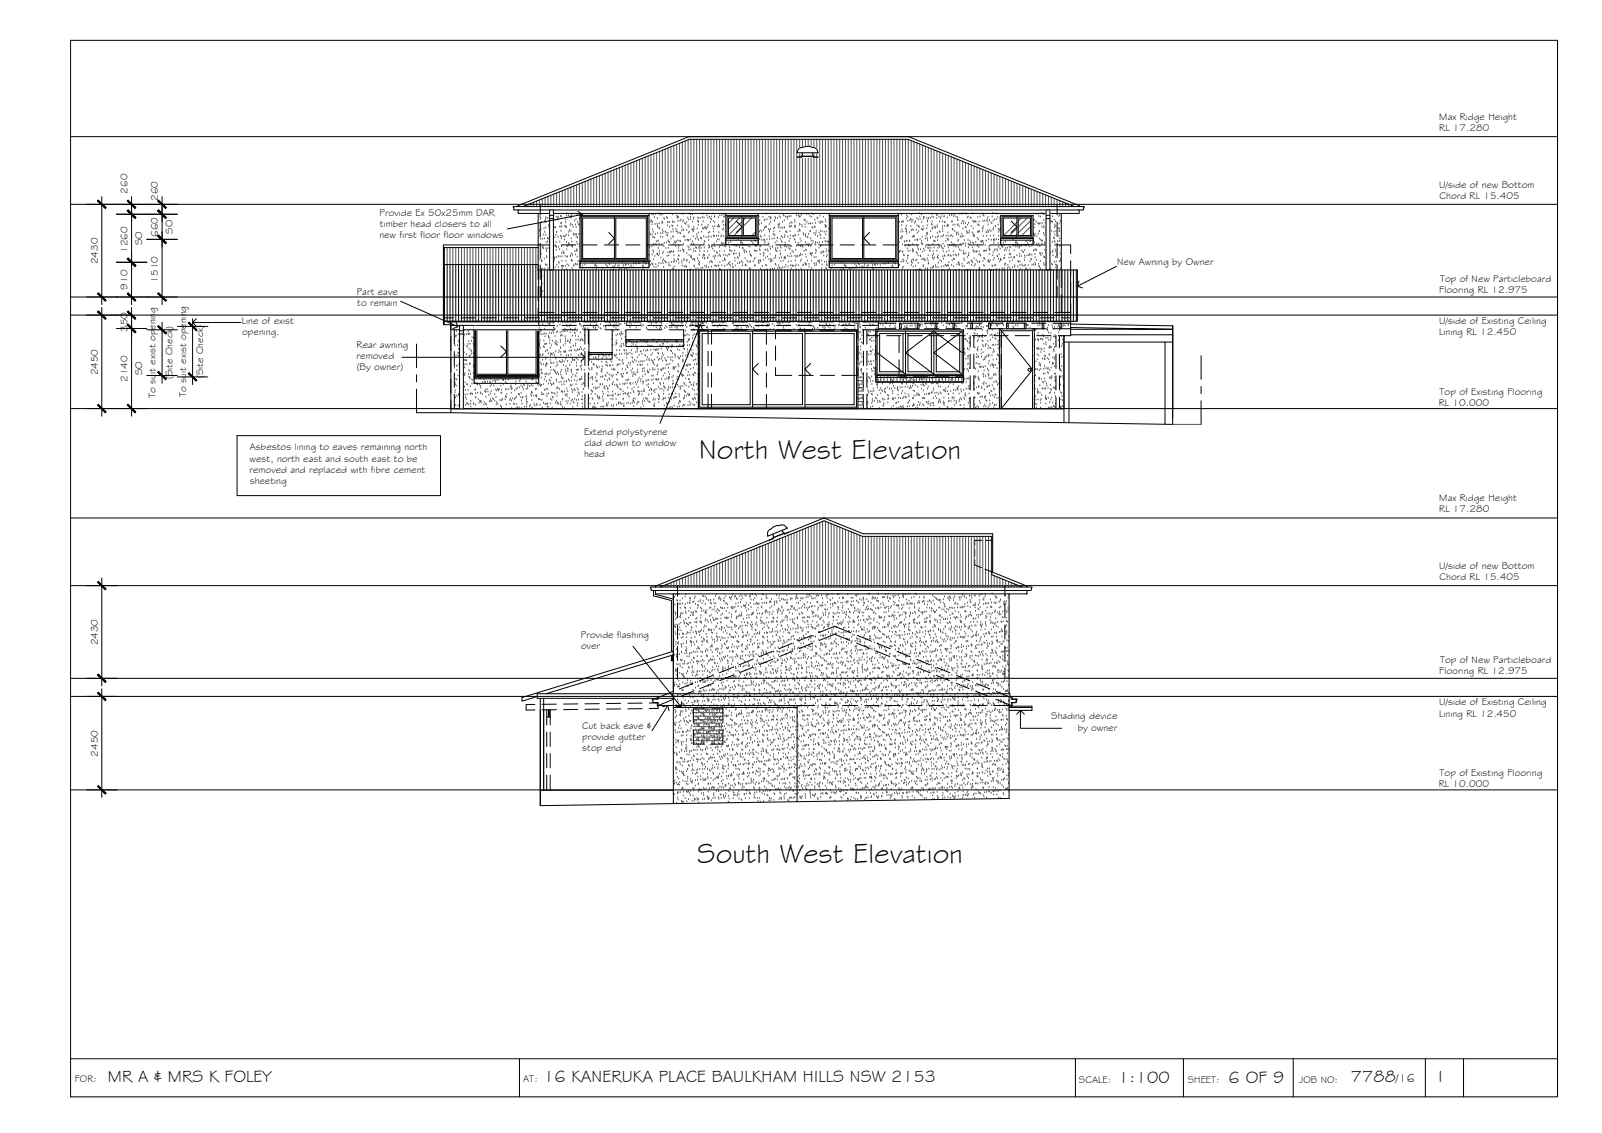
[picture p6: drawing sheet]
<svg xmlns="http://www.w3.org/2000/svg" width="420mm" height="297mm" viewBox="0 0 420 297" stroke-linecap="round" stroke-linejoin="round" font-family="sans-serif">
<defs><g id="words">
<g font-size="7.5">
<text x="183.3" y="120.2">North West Elevation</text>
<text x="182.9" y="226.3">South West Elevation</text>
</g>
<g font-size="4.5">
<text x="28.3" y="283.6">MR A &amp; MRS K FOLEY</text>
<text x="142.5" y="283.6">16 KANERUKA PLACE BAULKHAM HILLS NSW 2153</text>
<text x="293.3" y="283.9">1:100</text>
<text x="322.2" y="283.9">6 OF 9</text>
<text x="354.3" y="283.8">7788</text>
<text x="377.2" y="283.7">I</text>
</g>
<text font-size="3.2" x="366.1" y="283.8">/16</text>
<g font-size="2.6">
<text x="377.5" y="34.3">RL 17.280</text>
<text x="377.5" y="31.4">Max Ridge Height</text>
<text x="33.4" y="50.8" transform="rotate(-90 33.4 50.8)">260</text>
<text x="41.4" y="52.7" transform="rotate(-90 41.4 52.7)">260</text>
<text x="377.5" y="49.2">U/side of new Bottom</text>
<text x="377.6" y="52.1">Chord RL 15.405</text>
<text x="99.5" y="56.6">Provide Ex 50x25mm DAR</text>
<text x="99.6" y="59.5">timber head closers to all</text>
<text x="37.3" y="64.3" transform="rotate(-90 37.3 64.3)">SO</text>
<text x="41.4" y="62.1" transform="rotate(-90 41.4 62.1)">660</text>
<text x="45.3" y="61.3" transform="rotate(-90 45.3 61.3)">SO</text>
<text x="99.5" y="62.5">new first floor floor windows</text>
<text x="25.6" y="69.3" transform="rotate(-90 25.6 69.3)">2430</text>
<text x="33.4" y="66.3" transform="rotate(-90 33.4 66.3)">1260</text>
<text x="293" y="69.5">New Awning by Owner</text>
<text x="33.4" y="75.9" transform="rotate(-90 33.4 75.9)">910</text>
<text x="41.4" y="74.1" transform="rotate(-90 41.4 74.1)">1510</text>
<text x="93.6" y="77.4">Part eave</text>
<text x="377.5" y="76.8">Flooring RL 12.975</text>
<text x="377.7" y="73.8">Top of New Particleboard</text>
<text x="93.7" y="80.3">to remain</text>
<text x="33.4" y="87" transform="rotate(-90 33.4 87)">350</text>
<text x="63.4" y="85">Line of exist</text>
<text x="63.5" y="87.9">opening.</text>
<text x="377.5" y="87.9">Lining RL 12.450</text>
<text x="377.5" y="85">U/side of Existing Ceiling</text>
<text x="93.5" y="91.2">Rear awning</text>
<text x="93.5" y="94.1">removed</text>
<text x="25.6" y="98.4" transform="rotate(-90 25.6 98.4)">2450</text>
<text x="33.4" y="100.2" transform="rotate(-90 33.4 100.2)">2140</text>
<text x="37.3" y="98.4" transform="rotate(-90 37.3 98.4)">SO</text>
<text x="45.3" y="99.5" transform="rotate(-90 45.3 99.5)">(Site Check)</text>
<text x="53.3" y="99.2" transform="rotate(-90 53.3 99.2)">(Site Check)</text>
<text x="93.6" y="97">(By owner)</text>
<text x="40.8" y="104.3" transform="rotate(-90 40.8 104.3)">To suit exist opening</text>
<text x="48.8" y="104" transform="rotate(-90 48.8 104)">To suit exist opening</text>
<text x="377.4" y="106.4">RL 10.000</text>
<text x="377.6" y="103.5">Top of Existing Flooring</text>
<text x="65.5" y="118.1">Asbestos lining to eaves remaining north</text>
<text x="153.2" y="114.1">Extend polystyrene</text>
<text x="153.2" y="119.9">head</text>
<text x="153.3" y="117">clad down to window</text>
<text x="65.4" y="123.9">removed and replaced with fibre cement</text>
<text x="65.5" y="121">west, north east and south east to be</text>
<text x="65.5" y="126.9">sheeting</text>
<text x="377.5" y="131.4">Max Ridge Height</text>
<text x="377.5" y="134.3">RL 17.280</text>
<text x="377.5" y="149.1">U/side of new Bottom</text>
<text x="377.6" y="152.1">Chord RL 15.405</text>
<text x="152.3" y="167.2">Provide flashing</text>
<text x="25.6" y="169.2" transform="rotate(-90 25.6 169.2)">2430</text>
<text x="152.4" y="170.1">over</text>
<text x="377.7" y="173.8">Top of New Particleboard</text>
<text x="377.5" y="176.7">Flooring RL 12.975</text>
<text x="377.5" y="184.9">U/side of Existing Ceiling</text>
<text x="152.7" y="191">Cut back eave &amp;</text>
<text x="275.7" y="188.6">Shading device</text>
<text x="282.6" y="191.5">by owner</text>
<text x="377.5" y="187.9">Lining RL 12.450</text>
<text x="152.7" y="194">provide gutter</text>
<text x="152.7" y="196.9">stop end</text>
<text x="25.6" y="198.4" transform="rotate(-90 25.6 198.4)">2450</text>
<text x="377.6" y="203.5">Top of Existing Flooring</text>
<text x="377.4" y="206.4">RL 10.000</text>
<text x="19.6" y="283.8">FOR:</text>
<text x="137.2" y="283.6">AT:</text>
<text x="283" y="283.9">SCALE:</text>
<text x="311.5" y="283.9">SHEET:</text>
<text x="340.7" y="283.9">JOB NO:</text>
</g>
</g></defs>
<!-- layer: HATCH -->
<g fill="none" stroke="#545454" stroke-width=".26">
<path d="M172.2 40v14.2M173 39.7v14.5M173.7 39.4v14.8M174.5 39.1v15.1M175.2 38.8v15.4M176 38.5v15.7M176.7 38.2v16M177.5 37.9v16.3M178.2 37.6v16.6M179 37.3v16.9M179.7 37v17.2M180.5 36.7v17.5"/>
<path d="M181.2 36.5v17.7M182 36.5v17.7M182.7 36.5v17.7M183.5 36.5v17.7M184.2 36.5v17.7M185 36.5v17.7M185.7 36.5v17.7M186.5 36.5v17.7M187.2 36.5v17.7M188 36.5v17.7M188.7 36.5v17.7M189.5 36.5v17.7"/>
<path d="M190.2 36.5v17.7M191 36.5v17.7M191.7 36.5v17.7M192.5 36.5v17.7M193.2 36.5v17.7M194 36.5v17.7M194.7 36.5v17.7M195.5 36.5v17.7M196.2 36.5v17.7M197 36.5v17.7M197.7 36.5v17.7M198.5 36.5v17.7"/>
<path d="M199.2 36.5v17.7M200 36.5v17.7M200.7 36.5v17.7M201.5 36.5v17.7M202.2 36.5v17.7M203 36.5v17.7M203.7 36.5v17.7M204.5 36.5v17.7M205.2 36.5v17.7M206 36.5v17.7M206.7 36.5v17.7M207.5 36.5v17.7"/>
<path d="M208.2 36.5v17.7M209 36.5v17.7M209.7 36.5v17.7M210.5 36.5v17.7M211.2 36.5v17.7M212 36.5v17.7M212.7 36.5v17.7M213.5 36.5v17.7M214.2 36.5v17.7M215 36.5v17.7M215.7 36.5v17.7M216.5 36.5v17.7"/>
<path d="M217.2 36.5v17.7M218 36.5v17.7M218.7 36.5v17.7M219.5 36.5v17.7M220.2 36.5v17.7M221 36.5v17.7M221.7 36.5v17.7M222.5 36.5v17.7M223.2 36.5v17.7M224 36.5v17.7M224.7 36.5v17.7M225.5 36.5v17.7"/>
<path d="M226.2 36.5v17.7M227 36.5v17.7M227.7 36.5v17.7M228.5 36.5v17.7M229.2 36.5v17.7M230 36.5v17.7M230.7 36.5v17.7M231.5 36.5v17.7M232.2 36.5v17.7M233 36.5v17.7M233.7 36.5v17.7M234.5 36.5v17.7"/>
<path d="M235.2 36.5v17.7M236 36.5v17.7M236.7 36.5v17.7M237.5 36.5v17.7M238.2 36.5v17.7M239 36.9v17.3M239.7 37.2v17M240.5 37.5v16.7M241.2 37.8v16.4M242 38.1v16.1M242.7 38.4v15.8M243.5 38.7v15.5"/>
<path d="M244.2 39v15.2M245 39.3v14.9M245.7 39.6v14.6M246.5 39.9v14.3M137.7 53.9v.3M138.5 53.6v.6M139.2 53.3v.9M140 53v1.2M140.7 52.7v1.5M141.5 52.4v1.8M141.6 56.8h.1M141.7 58.8h.1"/>
<path d="M141.8 57.5h.1M141.8 57.2h.1M142 58.4h.1M142.2 52.1v2.1M142.8 58.1h.1M143 51.8v2.4M143 58.3h.1M143.1 57.8h.1M143.1 59.7h.1M143.1 57.4h.1M143.2 57.1h.1M143.7 57.3h.1"/>
<path d="M143.7 51.5v2.7M143.9 59.1h.1M144 59.6h.1M144.1 59.9h.1M144.4 56.8h.1M144.4 58.7h.1M144.5 51.2v3M144.5 57.2h.1M144.6 59.8h.1M145.2 58.4h.1M145.2 56.6h.1M145.2 50.9v3.3"/>
<path d="M145.4 59.7h.1M145.6 57.8h.1M145.7 59.7h.1M145.9 57h.1M146 50.6v3.6M146.2 57.5h.1M146.3 57.1h.1M146.4 56.9h.1M146.4 57.7h.1M146.7 50.3v3.9M146.8 59.5h.1M147 56.7h.1"/>
<path d="M147.1 58.7h.1M147.1 59.6h.1M147.2 56.8h.1M147.3 58.5h.1M147.3 59.4h.1M147.5 50v4.2M148.2 59.3h.1M148.2 49.7v4.5M148.3 59.5h.1M148.3 58.3h.1M148.4 57.7h.1M148.4 59.6h.1"/>
<path d="M148.5 59.6h.1M148.6 56.6h.1M148.6 56h.1M149 49.4v4.8M149.1 56.6h.1M149.5 57.1h.1M149.5 59.1h.1M149.6 56.7h.1M149.6 57h.1M149.7 58.7h.1M149.7 49.1v5.1M149.8 57.1h.1"/>
<path d="M150 56.4h.1M150.1 59.1h.1M150.3 59.6h.1M150.5 48.8v5.4M150.7 57.9h.1M150.9 59h.1M151.1 57.6h.1M151.1 59.6h.1M151.2 48.5v5.7M151.3 56.3h.1M151.5 58.3h.1M151.7 58.9h.1"/>
<path d="M151.9 56.2h.1M151.9 59h.1M152 48.2v6M152.7 47.9v6.3M153.5 47.6v6.6M154.2 47.3v6.9M155 47v7.2M155.7 46.7v7.5M156.5 46.4v7.8M157.2 46.1v8.1M158 45.8v8.4M158.7 45.5v8.7"/>
<path d="M159.5 45.1v9.1M160.2 44.8v9.4M161 44.5v9.7M161.7 44.2v10M162.5 43.9v10.3M163.2 43.6v10.6M164 43.3v10.9M164.7 43v11.2M165.5 42.7v11.5M166.2 42.4v11.8M167 42.1v12.1M167.7 41.8v12.4"/>
<path d="M168.5 41.5v12.7M169.2 41.2v13M170 40.9v13.3M170.5 58.3h.1M170.7 40.6v13.6M170.7 57.9h.1M170.9 58.1h.1M171 58.9h.1M171 56.4h.1M171.1 58.3h.1M171.4 56.3h.1M171.5 40.3v13.9"/>
<path d="M171.6 57h.1M171.8 58.9h.1M171.9 56.2h.1M172.3 58.8h.1M172.4 57.3h.1M172.5 59.3h.1M172.5 59.6h.1M172.8 56.1h.1M172.8 59.8h.1M172.9 58.7h.1M173 60h.1M173.1 56.4h.1"/>
<path d="M173.6 56.4h.1M173.7 58.3h.1M173.7 58.6h.1M174.1 57.3h.1M174.3 57.5h.1M174.8 57h.1M175.1 57.3h.1M175.1 58.4h.1M175.1 59.2h.1M175.2 58.3h.1M175.6 58.3h.1M175.6 59.6h.1"/>
<path d="M176.2 59.2h.1M176.4 56.3h.1M176.4 59.4h.1M176.4 58.2h.1M176.8 58.3h.1M177.5 56.7h.1M177.7 57.3h.1M177.7 56.9h.1M177.7 59.2h.1M177.8 58.1h.1M178 57h.1M178.4 58h.1"/>
<path d="M178.6 57.7h.1M178.8 59.6h.1M179 56.2h.1M179.1 58.2h.1M179.2 57.9h.1M179.6 58.6h.1M179.8 58.8h.1M180 58.3h.1M180.4 57.2h.1M180.5 59.2h.1M180.6 57.7h.1M180.7 59.6h.1"/>
<path d="M180.9 56.1h.1M181.1 57.6h.1M181.1 56.3h.1M181.1 57h.1M181.6 56.3h.1M181.7 58.2h.1M181.9 57.5h.1M182 59.6h.1M182 57.1h.1M183 58h.1M183.1 57.2h.1M183.1 59.1h.1"/>
<path d="M183.1 58.3h.1M183.2 58.2h.1M183.3 57.3h.1M183.8 57.2h.1M184.1 59h.1M184.2 59.8h.1M184.3 57h.1M184.4 56.1h.1M184.4 58.1h.1M184.6 57.1h.1M184.8 59.8h.1M185.1 59.9h.1"/>
<path d="M185.1 59.6h.1M185.4 56.5h.1M185.6 59.7h.1M185.7 57.2h.1M185.7 59.1h.1M186 57h.1M186.3 58.3h.1M186.4 57.5h.1M186.5 56.9h.1M186.6 57.6h.1M187 59.5h.1M187 56.1h.1"/>
<path d="M187.1 58.1h.1M187.4 56.8h.1M187.5 57h.1M187.5 58.4h.1M187.5 59.4h.1M188.3 59.5h.1M188.3 59.3h.1M188.4 57.1h.1M188.5 59h.1M188.5 59.4h.1M188.7 59.5h.1M188.8 56.6h.1"/>
<path d="M189.3 56.5h.1M189.5 58.3h.1M189.6 56.1h.1M189.7 58.1h.1M189.7 59.1h.1M189.8 56.9h.1M190 57h.1M190.1 56.4h.1M190.2 59h.1M192.4 57.2l-1.3 1.3M194 57.2l-2.9 2.9M194.6 58.1l-3.5 3.6"/>
<path d="M194.6 59.7l-2.1 2.1M195.5 57.2l-.5 .6M197.1 57.2l-2.1 2.1M199 58.3h.1M199.1 56.9h.1M199.1 58.9h.1M199.3 57.8h.1M199.7 58.6h.1M200.1 57h.1M200.4 57.9h.1M200.5 59.8h.1M200.6 57.7h.1"/>
<path d="M200.7 59.5h.1M200.9 59.7h.1M200.9 59.5h.1M201 56.1h.1M201.2 57.6h.1M201.7 56.9h.1M201.7 58.9h.1M202 57.5h.1M202 57h.1M202.1 58.3h.1M202.2 57.2h.1M203.1 57.8h.1"/>
<path d="M203.1 58h.1M203.2 59.8h.1M203.3 57h.1M203.4 57.3h.1M203.9 57.2h.1M204.1 59.5h.1M204.1 58.9h.1M204.3 59.8h.1M204.3 59.1h.1M204.4 56.8h.1M204.5 58.8h.1M204.7 57.1h.1"/>
<path d="M204.8 59.7h.1M205.2 59.9h.1M205.3 58.3h.1M205.4 56.4h.1M205.6 56.6h.1M205.7 59.6h.1M205.7 57.8h.1M205.8 59.8h.1M206.1 57h.1M206.4 57h.1M206.5 57.4h.1M206.6 56.9h.1"/>
<path d="M207 59.5h.1M207.1 56.8h.1M207.1 58.8h.1M207.3 59.5h.1M207.5 56.8h.1M207.5 58.3h.1M207.6 59.4h.1M207.7 58.5h.1M208.4 59.3h.1M208.4 57.8h.1M208.5 58.2h.1M208.5 59.7h.1"/>
<path d="M208.6 59.3h.1M208.8 56.6h.1M209 56h.1M209.4 56.5h.1M209.6 57h.1M209.7 56.8h.1M209.7 58.8h.1M209.8 59.1h.1M209.9 56.8h.1M210.2 56.4h.1M210.3 59h.1M210.4 59.5h.1"/>
<path d="M210.9 57.8h.1M211.1 57.7h.1M211.1 57.9h.1M211.1 58.9h.1M211.2 59.7h.1M211.6 56.2h.1M211.6 58.2h.1M212 58.8h.1M212.1 56.2h.1M212.4 56.7h.1M212.5 58.7h.1M212.8 57h.1"/>
<path d="M212.9 56h.1M213 59.7h.1M213 58.7h.1M213.2 59.9h.1M213.3 56.3h.1M213.6 59.5h.1M213.7 57.7h.1M213.8 59.7h.1M213.9 58.6h.1M214.3 57.2h.1M214.5 57.4h.1M214.8 58.2h.1"/>
<path d="M215.1 56.7h.1M215.1 58.6h.1M215.3 58.4h.1M215.4 58.2h.1M215.8 58.3h.1M215.9 57h.1M216.4 59.1h.1M216.4 57.6h.1M216.5 59.6h.1M216.6 59.3h.1M216.6 58.2h.1M216.8 59.5h.1"/>
<path d="M235.6 58.3h.1M235.7 59.5h.1M235.9 58.3h.1M236.4 56.4h.1M236.5 58.3h.1M236.5 59.1h.1M236.7 58.2h.1M236.9 58.2h.1M237.7 57.4h.1M237.8 59.3h.1M237.8 56.6h.1M238.1 58h.1"/>
<path d="M238.1 56.9h.1M238.6 57.9h.1M238.8 57.5h.1M238.9 59.5h.1M239 57.7h.1M239.1 56.3h.1M239.1 58.3h.1M239.4 57.8h.1M239.9 58.5h.1M240.1 58.2h.1M240.5 57.3h.1M240.5 59.2h.1"/>
<path d="M240.8 57.7h.1M240.9 59.4h.1M241.1 59.6h.1M241.2 56h.1M241.2 56.9h.1M241.3 57.6h.1M241.7 56.3h.1M241.8 58.3h.1M242.1 59.5h.1M242.2 57.5h.1M242.2 56.9h.1M242.4 57.1h.1"/>
<path d="M243.1 60h.1M243.1 57.2h.1M243.2 59.2h.1M243.3 58.2h.1M243.3 57.9h.1M243.5 57.3h.1M244.1 57.2h.1M244.3 58.8h.1M244.4 56.2h.1M244.4 56.9h.1M244.5 58.2h.1M244.5 59.8h.1"/>
<path d="M244.5 59h.1M244.9 57.1h.1M245 59.7h.1M245.2 59.5h.1M245.4 59.8h.1M245.6 56.4h.1M245.7 57.2h.1M245.8 59.2h.1M245.8 56.5h.1M245.8 59.6h.1M246.3 56.9h.1M246.4 58.2h.1"/>
<path d="M246.7 57.3h.1M246.8 56.8h.1M247.1 56.2h.1M247.1 58.2h.1M247.2 59.4h.1M247.2 40.2v14M247.6 56.9h.1M247.6 56.7h.1M247.7 58.3h.1M247.7 59.4h.1M247.9 58.4h.1M248 40.5v13.7"/>
<path d="M248.4 59.4h.1M248.5 57.1h.1M248.5 59.1h.1M248.6 59.3h.1M248.7 40.8v13.4M248.8 59.2h.1M249 56.6h.1M249.5 41.1v13.1M249.5 56.5h.1M249.6 58.2h.1M249.7 56.2h.1M249.8 58.2h.1"/>
<path d="M249.9 59.1h.1M250.1 56.8h.1M250.2 41.4v12.8M250.4 56.4h.1M250.5 59h.1M250.7 56.9h.1M251 41.7v12.5M251.1 57.7h.1M251.1 57.1h.1M251.2 59.1h.1M251.3 57.8h.1M251.3 58.9h.1"/>
<path d="M251.6 59.4h.1M251.7 42v12.2M251.7 56.2h.1M252.1 58.7h.1M252.3 56.1h.1M252.4 56.1h.1M252.5 58.1h.1M252.5 42.3v11.9M252.7 58.7h.1M252.8 58.2h.1M253.1 56h.1M253.2 59.6h.1"/>
<path d="M253.2 58.6h.1M253.2 42.6v11.6M253.4 59.8h.1M253.5 56.2h.1M253.7 57.1h.1M253.8 59.1h.1M253.9 56.9h.1M254 42.9v11.3M254 58.5h.1M254.5 57.1h.1M254.7 57.3h.1M254.7 59.4h.1"/>
<path d="M254.7 43.2v11M255.1 56.1h.1M255.2 58h.1M255.4 58.3h.1M255.5 43.5v10.7M255.5 58.1h.1M255.9 58.2h.1M255.9 58.3h.1M256.2 43.8v10.4M256.5 57h.1M256.5 59h.1M256.7 59.2h.1"/>
<path d="M256.8 58.2h.1M257 44.1v10.1M257.1 56.9h.1M257.6 60h.1M257.7 56.1h.1M257.7 44.4v9.8M257.8 58.1h.1M257.9 56.5h.1M257.9 59.4h.1M258 56.7h.1M258.2 58h.1M258.5 44.7v9.5"/>
<path d="M258.7 57.9h.1M258.9 57.5h.1M259.1 58.2h.1M259.1 57h.1M259.2 58.9h.1M259.2 45v9.2M259.5 57.8h.1M259.9 58.4h.1M260 45.4v8.8M260.1 58.6h.1M260.2 56.9h.1M260.4 56h.1"/>
<path d="M260.5 57.9h.1M260.5 59.9h.1M260.7 45.6v8.6M260.9 57.6h.1M261.1 59.4h.1M261.4 57.6h.1M261.4 56.1h.1M261.5 45.9v8.3M261.7 57h.1M261.8 59h.1M262.2 46.2v8M262.2 57.5h.1"/>
<path d="M262.2 58.2h.1M262.3 56.9h.1M263 46.6v7.6M263.7 46.9v7.3M264.5 47.2v7M265.2 47.5v6.7M266 47.8v6.4M266.7 58.3l-3.5 3.5M266.7 59.9l-1.9 1.9M266.7 48.1v6.1M267.5 48.4v5.8M267.8 57.2l-.8 .7"/>
<path d="M268.2 48.7v5.5M269 49v5.2M269.4 57.2l-2.4 2.3M269.7 49.3v4.9M270.3 57.9l-3.3 3.2M270.3 59.5l-2.3 2.3M270.5 49.6v4.6M271.2 57.8h.1M271.2 57.7h.1M271.2 59.7h.1M271.2 49.9v4.3M271.4 58.9h.1"/>
<path d="M271.7 58.1h.1M271.8 56.2h.1M272 50.2v4M272.2 58.6h.1M272.4 56.1h.1M272.4 58.8h.1M272.5 56.8h.1M272.5 58.8h.1M272.7 50.5v3.7M272.8 58.7h.1M272.9 56.8h.1M273.2 56h.1"/>
<path d="M273.3 59.6h.1M273.3 58.6h.1M273.5 50.8v3.4M273.5 56.1h.1M273.7 56.3h.1M273.7 59.4h.1M273.8 57.8h.1M273.8 59.8h.1M274.1 58.5h.1M274.2 51.1v3.1M274.6 57.1h.1M274.9 58.1h.1"/>
<path d="M275 51.4v2.8M275.1 56.8h.1M275.2 58.7h.1M275.5 58.3h.1M275.6 58h.1M275.7 51.7v2.5M275.8 58.2h.1M276 58.3h.1M276 56.8h.1M276.5 52v2.2M276.5 57.7h.1M276.6 59.7h.1"/>
<path d="M276.7 59h.1M276.8 58.2h.1M276.9 59.4h.1M277.2 52.3v1.9M277.7 59.9h.1M277.7 56.8h.1M277.8 58.7h.1M278 56.5h.1M278 52.6v1.6M278.1 58.1h.1M278.2 58h.1M278.7 52.9v1.3"/>
<path d="M279.5 53.2v1M280.2 53.5v.7M281 53.8v.4M281.7 54.1v.1M116.5 64.9v4.5M117.3 64.9v4.5M118 64.9v4.5M118.8 64.9v4.5M119.5 64.9v4.5M120.3 64.9v4.5M121 64.9v4.5M121.8 64.9v4.5"/>
<path d="M122.5 64.9v4.5M123.3 64.9v4.5M124 64.9v4.5M124.8 64.9v4.5M125.5 64.9v4.5M126.3 64.9v4.5M127 64.9v4.5M127.8 64.9v4.5M128.5 64.9v4.5M129.3 64.9v4.5M130 64.9v4.5M130.8 64.9v4.5"/>
<path d="M131.5 64.9v4.5M132.3 64.9v4.5M133 64.9v4.5M133.8 64.9v4.5M134.5 64.9v4.5M135.3 64.9v4.5M136 64.9v4.5M136.8 64.9v4.5M137.5 64.9v4.5M138.3 64.9v4.5M139 64.9v4.5M139.8 64.9v4.5"/>
<path d="M140.5 64.9v4.5M141.2 67.7h.1M141.3 64.1h.1M141.3 66h.1M141.3 60.2h.1M141.4 68.1h.1M141.5 60.6h.1M141.6 62.2h.1M141.7 60.8h.1M141.8 72.4h.1M141.8 71.9h.1M141.8 62.7h.1"/>
<path d="M141.8 65.4h.1M141.9 64.7h.1M141.9 60.1h.1M141.9 73.3h.1M141.9 66.6h.1M141.9 68h.1M141.9 72.1h.1M142 68.6h.1M142 75.9h.1M142.1 70.6h.1M142.1 68.5h.1M142.1 72.5h.1"/>
<path d="M142.1 68.6h.1M142.2 74.5h.1M142.2 76.4h.1M142.3 62.7h.1M142.3 65h.1M142.4 70.6h.1M142.5 64.7h.1M142.5 65.2h.1M142.6 61.6h.1M142.7 60h.1M142.8 67.9h.1M142.8 62.6h.1"/>
<path d="M142.8 60.9h.1M142.9 70.5h.1M143.1 69.4h.1M143.2 61.7h.1M143.2 65.2h.1M143.2 63.6h.1M143.2 69.6h.1M143.3 67.3h.1M143.3 65.6h.1M143.4 67.6h.1M143.4 66h.1M143.4 69.5h.1"/>
<path d="M143.6 62.5h.1M143.6 63.5h.1M143.7 70.4h.1M143.7 65.2h.1M143.8 62.7h.1M144.1 69.8h.1M144.1 70.4h.1M144.2 67.7h.1M144.4 66.9h.1M144.5 66h.1M144.5 60.7h.1M144.6 62.6h.1"/>
<path d="M144.6 65.1h.1M144.6 67.1h.1M144.6 64.6h.1M144.7 63.5h.1M144.7 66.5h.1M144.7 67.7h.1M144.7 68.5h.1M144.8 70.5h.1M144.8 62.2h.1M144.9 60h.1M145 62.4h.1M145.1 70.2h.1"/>
<path d="M145.1 60.2h.1M145.3 68.6h.1M145.4 67.9h.1M145.5 67.6h.1M145.5 62.3h.1M145.6 70.2h.1M145.6 64.7h.1M145.7 64.4h.1M145.8 61.7h.1M145.8 63.6h.1M145.9 64.6h.1M145.9 65.6h.1"/>
<path d="M146 64.9h.1M146 67.6h.1M146 61h.1M146 60.9h.1M146 69.5h.1M146.4 62.2h.1M146.4 70.1h.1M146.4 67.3h.1M146.5 68.8h.1M146.5 64.8h.1M146.6 69h.1M146.8 65.4h.1"/>
<path d="M146.8 63.5h.1M146.9 67.4h.1M147 61.9h.1M147.1 60.6h.1M147.2 62.1h.1M147.2 62.6h.1M147.3 64.6h.1M147.3 69.8h.1M147.3 64.7h.1M147.3 66.5h.1M147.4 68.5h.1M147.4 67.3h.1"/>
<path d="M147.5 70.4h.1M147.5 69.8h.1M147.6 66h.1M147.8 62h.1M147.8 66.4h.1M147.8 69.9h.1M147.9 66.5h.1M148 62.2h.1M148.1 62.9h.1M148.2 67.2h.1M148.3 61.9h.1M148.3 69.8h.1"/>
<path d="M148.4 68.5h.1M148.5 61.6h.1M148.5 70.7h.1M148.6 63.5h.1M148.6 65.5h.1M148.7 64.5h.1M148.7 67.5h.1M148.8 69.4h.1M148.8 64.7h.1M148.8 67.3h.1M149.1 63.9h.1M149.1 61.8h.1"/>
<path d="M149.2 69.7h.1M149.2 60.9h.1M149.2 64.4h.1M149.3 64h.1M149.4 60.4h.1M149.6 67h.1M149.6 67.3h.1M149.7 60.7h.1M149.8 62.6h.1M149.8 68.3h.1M149.9 64.6h.1M149.9 66.5h.1"/>
<path d="M150 63.5h.1M150 68.5h.1M150 64.3h.1M150 68.4h.1M150.1 70.4h.1M150.1 66.9h.1M150.1 64.8h.1M150.4 61.4h.1M150.4 69.8h.1M150.5 61.7h.1M150.5 69.5h.1M150.6 61.5h.1"/>
<path d="M150.8 66h.1M150.9 69.2h.1M151 66.8h.1M151 61.6h.1M151.1 69.5h.1M151.1 62.2h.1M151.2 65.8h.1M151.2 61.5h.1M151.2 63.5h.1M151.3 65.5h.1M151.3 65.9h.1M151.4 67.4h.1"/>
<path d="M151.4 64.1h.1M151.4 69.4h.1M151.5 62.3h.1M151.6 68.5h.1M151.8 61.5h.1M151.9 69.4h.1M151.9 70.2h.1M151.9 64.1h.1M151.9 64.7h.1M152.1 70.3h.1M152.1 68.5h18.1v1.7h-18.1zM152.8 70.3h.1"/>
<path d="M152.8 69.7h.1M153.4 69.5h.1M155.3 68.9h.1M155.5 70.3h.1M156 69.7h.1M156.1 69.4h.1M156.3 69.8h.1M156.4 70.6h.1M156.5 70h.1M158.1 70.3h.1M158.8 69.4h.1M159.2 69.7h.1"/>
<path d="M159.3 70.1h.1M159.7 69.2h.1M159.9 69.4h.1M160.2 70.9h.1M160.7 69.9h.1M160.8 70.9h.1M160.8 70.2h.1M161 70.8h.1M161.3 69.9h.1M161.4 69.4h.1M162.1 69.8h.1M162.3 69.7h.1"/>
<path d="M162.4 70.6h.1M162.9 70.5h.1M163.1 68.6h.1M163.3 68.8h.1M163.5 69.6h.1M163.5 70.2h.1M163.8 70.4h.1M164 69.5h.1M164.1 69.3h.1M164.2 69.6h.1M164.2 70.3h.1M164.4 70.5h.1"/>
<path d="M164.8 69.4h.1M165.2 70.2h.1M165.5 69.7h.1M165.7 70.2h.1M166.1 70.2h.1M166.2 69.2h.1M166.7 69.2h.1M166.8 69.2h.1M167.5 69.1h.1M167.6 69h.1M168.6 69.9h.1M168.6 70.7h.1"/>
<path d="M168.6 69.7h.1M168.8 70.1h.1M168.9 68.9h.1M169.4 69.2h.1M169.4 68.8h.1M170.2 66.9h.1M170.4 64.9h.1M170.5 61.3h.1M170.6 61.6h.1M170.6 68.5h.1M170.6 69.5h.1M170.9 64.7h.1"/>
<path d="M171 69.2h.1M171.1 66.8h.1M171.1 61.6h.1M171.2 60.3h.1M171.2 69.4h.1M171.2 69.3h.1M171.2 62.2h.1M171.3 65.7h.1M171.3 64.2h.1M171.3 60.9h.1M171.4 66.1h.1M171.4 68.1h.1"/>
<path d="M171.5 70.1h.1M171.5 64.1h.1M171.5 62.3h.1M171.7 62.4h.1M171.8 67.2h.1M171.9 61.5h.1M172 69.3h.1M172 64.1h.1M172 70.1h.1M172.1 63.4h.1M172.3 66.7h.1M172.4 66.6h.1"/>
<path d="M172.5 66.8h.1M172.5 61.2h.1M172.6 63.2h.1M172.6 69.8h.1M172.6 63.3h.1M172.6 65.1h.1M172.7 67.1h.1M172.8 69.1h.1M172.9 64h.1M172.9 65.9h.1M173 66.6h.1M173.3 62.1h.1"/>
<path d="M173.3 61.3h.1M173.4 69.1h.1M173.4 67.6h.1M173.6 64.2h.1M173.7 60.3h.1M173.8 68.5h.1M173.8 66.5h.1M173.8 64.3h.1M173.8 62.2h.1M173.8 61.2h.1M173.9 64.2h.1M173.9 69.1h.1"/>
<path d="M173.9 60.8h.1M173.9 66.2h.1M174 68.1h.1M174.1 70.1h.1M174.1 64.7h.1M174.2 63.8h.1M174.4 68.6h.1M174.5 60.8h.1M174.5 68.7h.1M174.7 61.1h.1M174.7 65.2h.1M174.7 69h.1"/>
<path d="M174.8 63.7h.1M174.9 61.7h.1M174.9 67.2h.1M175.1 61.9h.1M175.2 66.3h.1M175.2 61.2h.1M175.2 63.2h.1M175.3 63.4h.1M175.3 65.1h.1M175.4 67.1h.1M175.4 69h.1M175.4 69.6h.1"/>
<path d="M175.6 63.6h.1M175.7 66.1h.1M175.7 66.2h.1M175.7 69.8h.1M175.9 66.3h.1M176 62.7h.1M176 60.9h.1M176.1 68.8h.1M176.1 65.9h.1M176.5 62.1h.1M176.5 70.5h.1M176.5 60.2h.1"/>
<path d="M176.5 66.1h.1M176.6 62.1h.1M176.6 60.8h.1M176.6 64.1h.1M176.6 68.7h.1M176.6 70.6h.1M176.7 66.1h.1M176.7 68h.1M176.7 67.1h.1M176.8 70h.1M176.9 68.5h.1M177 63.4h.1"/>
<path d="M177 63.6h.1M177.2 63.8h.1M177.3 64.7h.1M177.3 60.2h.1M177.4 60.7h.1M177.4 68.6h.1M177.5 63.3h.1M177.6 60.8h.1M177.8 68h.1M177.8 61.2h.1M177.8 63.2h.1M177.9 65.9h.1"/>
<path d="M177.9 65.1h.1M177.9 68.2h.1M178 67.1h.1M178 69h.1M178.1 64.6h.1M178.1 67.2h.1M178.3 61.1h.1M178.3 63.2h.1M178.4 65.9h.1M178.5 63.4h.1M178.5 61.3h.1M178.8 60.6h.1"/>
<path d="M178.8 69h.1M178.8 68.4h.1M178.9 69.7h.1M179.1 65.5h.1M179.2 60.1h.1M179.2 62.1h.1M179.2 65.7h.1M179.3 65.9h.1M179.3 64.1h.1M179.3 60.5h.1M179.4 66h.1M179.4 68.4h.1"/>
<path d="M179.4 62.1h.1M179.4 68h.1M179.5 69.9h.1M179.6 62.1h.1M179.7 63h.1M179.8 69.9h.1M180 70.1h.1M180.1 68.5h.1M180.1 60.4h.1M180.1 66.5h.1M180.2 68.3h.1M180.2 63h.1"/>
<path d="M180.3 70.9h.1M180.4 63h.1M180.4 64.7h.1M180.5 61.1h.1M180.6 63.2h.1M180.6 63.1h.1M180.6 65.6h.1M180.7 65h.1M180.7 67h.1M180.8 68.9h.1M180.8 60.8h.1M180.9 70.9h.1"/>
<path d="M181 62.9h.1M181.1 70.8h.1M181.2 67.4h.1M181.2 65.5h.1M181.3 67.2h.1M181.3 67.6h.1M181.4 64h.1M181.5 60.2h.1M181.6 68.1h.1M181.6 63.4h.1M181.7 60.5h.1M181.7 60.2h.1"/>
<path d="M181.8 62.1h.1M181.9 64.1h.1M181.9 60.7h.1M181.9 66h.1M182 68h.1M182 65.4h.1M182 60.1h.1M182.1 69.7h.1M182.1 69.9h.1M182.1 68h.1M182.2 68.4h.1M182.4 62.7h.1"/>
<path d="M182.4 65.9h.1M182.5 64.9h.1M182.5 70.6h.1M182.7 65.1h.1M182.8 61.5h.1M182.8 62.1h.1M182.8 60h.1M182.9 67.9h.1M183 62.6h.1M183 70.5h.1M183.2 61.1h.1M183.2 69.3h.1"/>
<path d="M183.2 63h.1M183.3 68.5h.1M183.3 65h.1M183.4 66.9h.1M183.4 65.2h.1M183.4 69.5h.1M183.4 68.9h.1M183.5 70.9h.1M183.5 65.9h.1M183.6 64.6h.1M183.8 62.4h.1M183.8 62.5h.1"/>
<path d="M183.9 70.4h.1M183.9 65.1h.1M183.9 62.6h.1M184 60.8h.1M184.3 67.7h.1M184.3 70.3h.1M184.4 67.2h.1M184.5 60.1h.1M184.5 66.8h.1M184.6 62h.1M184.6 64h.1M184.7 65.9h.1"/>
<path d="M184.7 65h.1M184.7 67h.1M184.7 67.9h.1M184.8 63.4h.1M184.8 69.9h.1M184.8 67.6h.1M185.2 62.3h.1M185.2 70.2h.1M185.2 69.7h.1M185.3 60.1h.1M185.6 65.9h.1M185.6 67.8h.1"/>
<path d="M185.7 67.5h.1M185.7 62.3h.1M185.8 70.1h.1M185.8 61.1h.1M185.9 63h.1M185.9 64.3h.1M185.9 65h.1M185.9 62.1h.1M186 67h.1M186 68.9h.1M186 64.5h.1M186.1 70.9h.1"/>
<path d="M186.1 64.8h.1M186.1 60.9h.1M186.4 68.5h.1M186.5 62.2h.1M186.6 70h.1M186.6 68.7h.1M186.6 64.8h.1M186.8 64.6h.1M186.8 68.9h.1M186.9 65.3h.1M187 67.3h.1M187.1 60.8h.1"/>
<path d="M187.2 60h.1M187.2 61.8h.1M187.2 62h.1M187.3 64h.1M187.4 65.9h.1M187.4 62h.1M187.4 67.9h.1M187.5 64.7h.1M187.5 69.8h.1M187.6 67.3h.1M187.6 67.2h.1M187.7 69.7h.1"/>
<path d="M187.9 62h.1M187.9 66.2h.1M187.9 63.4h.1M188 69.9h.1M188.1 66.4h.1M188.2 62.8h.1M188.4 67.2h.1M188.4 69.7h.1M188.4 61.9h.1M188.5 69.8h.1M188.5 61h.1M188.6 62.9h.1"/>
<path d="M188.7 64.9h.1M188.7 70.6h.1M188.7 66.9h.1M188.8 65.9h.1M188.8 68.8h.1M188.8 64.5h.1M188.9 70.8h.1M189 67.2h.1M189.1 62.1h.1M189.2 63.8h.1M189.3 61.8h.1M189.3 69.7h.1"/>
<path d="M189.4 64.4h.1M189.4 63.9h.1M189.5 60.3h.1M189.6 68.5h.1M189.7 60h.1M189.8 67h.1M189.8 62h.1M189.9 64h.1M189.9 64.6h.1M190 65.9h.1M190 67.9h.1M190 68.1h.1"/>
<path d="M190.1 69.8h.1M190.2 64.3h.1M190.2 68.3h.1M190.3 60.8h.1M190.3 66.9h.1M190.3 64.7h.1M190.4 62.5h8.4v1.7h-8.4zM190.7 69.5h.1M190.7 67.2h.1M191.1 69.1h.1M191.1 63.7h.1M191.1 66.8h.1"/>
<path d="M191.2 69.4h.1M191.3 64.9h.1M191.3 65.7h.1M191.4 66.8h.1M191.4 68.8h.1M191.5 70.7h.1M191.5 65.8h.1M191.6 69.7h.1M191.7 63.5h.1M191.9 65.9h.1M192.1 69.3h.1M192.1 70.1h.1"/>
<path d="M192.3 70.2h.1M192.4 66.6h.1M192.5 66.6h.1M192.7 65.8h.1M192.8 67.8h.1M192.8 68.5h.1M192.8 69.7h.1M193 66.6h.1M193.1 64.6h.1M193.4 67.6h.1M193.4 69.1h.1M193.6 62.9h.1"/>
<path d="M193.6 67.7h.1M193.9 66.5h.1M193.9 67.2h.1M193.9 64.9h.1M194 66.8h.1M194 69.1h.1M194 68.8h.1M194.1 70.8h.1M194.2 63.7h.1M194.4 63.4h.1M194.5 68.6h.1M194.6 63.8h.1"/>
<path d="M194.7 69.7h.1M194.7 65.1h.1M194.8 64h.1M194.8 69h.1M194.9 65.2h.1M195.1 65.9h.1M195.2 66.3h.1M195.4 65.8h.1M195.4 67.7h.1M195.5 69.7h.1M195.5 69.5h.1M195.7 69.7h.1"/>
<path d="M195.8 66.2h.1M195.8 66.1h.1M195.9 68.4h.1M196.2 68.8h.1M196.2 64.6h.1M196.6 70.5h.1M196.6 66.1h.1M196.7 64.8h.1M196.7 68.7h.1M196.7 66.7h.1M196.8 68.7h.1M196.8 67h.1"/>
<path d="M196.9 70.6h.1M197 67.2h.1M197 63.3h.1M197.1 67.2h.1M197.4 63.7h.1M197.5 68.6h.1M197.6 64.1h.1M197.9 68h.1M197.9 69.7h.1M198 65.8h.1M198 65.9h.1M198 63.2h.1"/>
<path d="M198 67.7h.1M198.1 69.7h.1M198.1 64.5h.1M198.1 60.8l-.9 1M198.2 63.4h.1M198.3 65.9h.1M198.3 64.7h.1M198.5 65.8h.1M198.9 68.9h.1M198.9 68.4h.1M199.1 68.4h.1M199.1 69.1h.1"/>
<path d="M199.2 60.8h.1M199.2 65.5h.1M199.2 62.8h.1M199.3 64.7h.1M199.3 65.7h.1M199.4 66.7h.1M199.4 60.5h.1M199.4 64.6h.1M199.4 62h.1M199.4 68.7h.1M199.4 68.3h.1M199.5 70.6h.1"/>
<path d="M199.6 62.2h.1M199.8 63h.1M199.8 60.8h.1M199.9 69.9h.1M200.2 60.4h.1M200.2 66.4h.1M200.2 67.2h.1M200.3 68.2h.1M200.3 63h.1M200.4 66.6h.1M200.4 70.9h.1M200.5 63h.1"/>
<path d="M200.6 61.8h.1M200.6 63.3h.1M200.6 63.7h.1M200.7 65.7h.1M200.7 65.5h.1M200.8 67.7h.1M200.8 69.6h.1M201 70.8h.1M201 69.7h.1M201.1 62.9h.1M201.2 70.8h.1M201.2 65.5h.1"/>
<path d="M201.3 67.4h.1M201.4 65.9h.1M201.5 63.9h.1M201.6 60.2h.1M201.7 68.1h.1M201.7 64.1h.1M201.7 62.1h.1M201.8 60.8h.1M201.8 60.5h.1M201.9 62.8h.1M201.9 64.8h.1M202 66.7h.1"/>
<path d="M202 68.7h.1M202.1 65.4h.1M202.1 70.6h.1M202.1 60.1h.1M202.2 68h.1M202.3 68.4h.1M202.3 68.3h.1M202.5 68.5h.1M202.5 62.7h.1M202.6 64.6h.1M202.6 64.9h.1M202.6 70.6h.1"/>
<path d="M202.8 61.4h.1M202.9 60h.1M203 60.8h.1M203 61.6h.1M203 67.9h.1M203 62.6h.1M203.1 70.5h.1M203.2 61.8h.1M203.3 63.7h.1M203.4 65.7h.1M203.4 69.3h.1M203.4 67.2h.1"/>
<path d="M203.4 67.6h.1M203.5 65.2h.1M203.5 69.6h.1M203.6 65.8h.1M203.8 63.3h.1M203.8 66h.1M203.9 62.5h.1M203.9 62.4h.1M203.9 70.4h.1M204 65.1h.1M204.2 69.7h.1M204.4 70.2h.1"/>
<path d="M204.4 67.7h.1M204.5 60.7h.1M204.5 70.4h.1M204.6 65.9h.1M204.6 62.7h.1M204.6 66.8h.1M204.7 64.7h.1M204.7 66.6h.1M204.8 68.6h.1M204.8 65h.1M204.9 70.5h.1M204.9 63.3h.1"/>
<path d="M204.9 67.6h.1M204.9 62.1h.1M205.1 63.5h.1M205.3 62.3h.1M205.3 70.2h.1M205.4 68.4h.1M205.7 67.7h.1M205.7 67.5h.1M205.7 64.6h.1M205.8 62.2h.1M205.8 61.8h.1M205.9 70.1h.1"/>
<path d="M205.9 67.9h.1M205.9 63.7h.1M206 65.7h.1M206 64.3h.1M206 67.6h.1M206.1 69.6h.1M206.1 60.8h.1M206.2 64.8h.1M206.2 60.8h.1M206.4 61h.1M206.6 67.2h.1M206.6 62.1h.1"/>
<path d="M206.7 70h.1M206.7 64.8h.1M206.7 68.7h.1M206.9 63.3h.1M207 65.2h.1M207.1 67.3h.1M207.2 65.4h.1M207.2 60.7h.1M207.2 62.7h.1M207.3 61.8h.1M207.3 64.6h.1M207.4 66.6h.1"/>
<path d="M207.4 69.7h.1M207.5 68.6h.1M207.5 70.5h.1M207.5 64.7h.1M207.7 67.3h.1M207.8 65.9h.1M207.8 69.7h.1M207.9 69.8h.1M208 62h.1M208.1 69.8h.1M208.1 66.2h.1M208.1 62.1h.1"/>
<path d="M208.3 62.8h.1M208.5 67.2h.1M208.5 62.9h.1M208.5 61.9h.1M208.6 61.7h.1M208.6 69.8h.1M208.6 68.4h.1M208.6 63.6h.1M208.7 65.6h.1M208.8 67.5h.1M208.8 69.5h.1M208.8 70.6h.1"/>
<path d="M208.9 64.6h.1M208.9 64.5h.1M209 67.2h.1M209.2 67.3h.1M209.3 60.8h.1M209.3 61.8h.1M209.4 63.7h.1M209.4 69.7h.1M209.5 64.4h.1M209.6 60.3h.1M209.7 67.1h.1M209.8 60.7h.1"/>
<path d="M209.8 60.4h.1M209.9 62.7h.1M209.9 67h.1M209.9 64.6h.1M210 66.6h.1M210 68.6h.1M210.1 63.3h.1M210.1 70.5h.1M210.1 68.1h.1M210.3 64.3h.1M210.4 64.7h.1M210.4 66.9h.1"/>
<path d="M210.6 69.7h.1M210.6 64.8h.1M210.7 61.2h.1M210.7 61.6h.1M210.8 69.5h.1M210.9 65.9h.1M211.1 69.1h.1M211.2 66.8h.1M211.2 61.6h.1M211.3 61.5h.1M211.3 62.1h.1M211.3 63.6h.1"/>
<path d="M211.3 69.4h.1M211.3 69.2h.1M211.4 65.5h.1M211.4 67.5h.1M211.4 65.7h.1M211.5 69.5h.1M211.7 64.1h.1M211.7 62.2h.1M211.7 68.4h.1M211.9 62.3h.1M212.1 61.4h.1M212.1 64.6h.1"/>
<path d="M212.2 69.3h.1M212.2 64h.1M212.2 70h.1M212.4 60.8h.1M212.5 66.6h.1M212.5 60.6h.1M212.6 66.6h.1M212.6 62.6h.1M212.6 66.8h.1M212.7 64.6h.1M212.7 66.5h.1M212.8 63.2h.1"/>
<path d="M212.8 68.4h.1M212.9 70.4h.1M212.9 67.1h.1M213 63.9h.1M213.1 66.5h.1M213.3 63.3h.1M213.5 61.2h.1M213.5 67.6h.1M213.5 69.1h.1M213.7 69.7h.1M213.8 64.1h.1M213.8 61.7h.1"/>
<path d="M213.9 63.6h.1M213.9 66.4h.1M213.9 64.3h.1M214 65.6h.1M214 61.2h.1M214 67.5h.1M214.1 69.1h.1M214.1 60.7h.1M214.1 69.5h.1M214.1 65.9h.1M214.4 63.7h.1M214.4 62.1h.1"/>
<path d="M214.5 68.5h.1M214.7 68.7h.1M214.8 61.1h.1M214.8 65.1h.1M214.9 69h.1M214.9 63.7h.1M214.9 68.4h.1M215.1 61.6h.1M215.2 60.6h.1M215.2 64.6h.1M215.3 61.8h.1M215.3 62.5h.1"/>
<path d="M215.3 64.5h.1M215.3 66.3h.1M215.4 66.5h.1M215.5 68.4h.1M215.5 70.4h.1M215.6 60.8h.1M215.6 69.5h.1M215.7 63.6h.1M215.8 66h.1M215.9 66.2h.1M216 66.2h.1M216.1 67.1h.1"/>
<path d="M216.1 62.6h.1M216.2 60.9h.1M216.3 68.8h.1M216.4 63.3h.1M216.6 61.5h.1M216.6 70.4h.1M216.6 63.5h.1M216.7 65.5h.1M216.7 66.1h.1M216.7 60.8h.1M216.8 67.4h.1M216.8 68.7h.1"/>
<path d="M216.8 70.6h.1M216.8 69.4h.1M216.9 69.7h.1M216.9 67h.1M217.1 63.4h.1M217.2 63.5h.1M217.2 65.9h.1M217.3 63.7h.1M217.5 60.1h.1M217.5 68.5h18.1v1.7h-18.1zM218.1 70.4h.1M218.2 69.7h.1"/>
<path d="M218.8 69.5h.1M220.5 70.8h.1M220.7 68.9h.1M220.9 70.3h.1M221.1 70.8h.1M221.3 70.7h.1M221.4 69.7h.1M221.5 69.4h.1M221.7 69.8h.1M221.9 70h.1M222.7 70.6h.1M223.2 70.5h.1"/>
<path d="M223.5 70.3h.1M224 70.4h.1M224.2 69.4h.1M224.5 70.2h.1M224.6 69.7h.1M224.7 70.1h.1M225.1 69.2h.1M225.3 69.4h.1M225.4 70.2h.1M226.1 70.3h.1M226.1 69.9h.1M226.6 69.9h.1"/>
<path d="M226.8 69.4h.1M227.5 69.8h.1M227.7 69.7h.1M228.5 68.6h.1M228.7 68.8h.1M228.9 70.2h.1M228.9 69.6h.1M228.9 70.5h.1M229.1 70.7h.1M229.4 69.5h.1M229.5 69.3h.1M229.6 69.6h.1"/>
<path d="M230.2 69.4h.1M230.9 69.7h.1M231.6 69.2h.1M232.1 69.2h.1M232.2 69.2h.1M232.9 69.1h.1M234 69.9h.1M234 69.7h.1M234.2 70.1h.1M234.3 68.9h.1M234.8 69.2h.1M234.9 68.8h.1"/>
<path d="M235.7 69.4h.1M235.8 63.6h.1M235.8 69.6h.1M235.9 69.6h.1M235.9 66.2h.1M236 66h.1M236.2 62.5h.1M236.2 65.8h.1M236.3 60.9h.1M236.4 68.7h.1M236.4 62.7h.1M236.5 60.3h.1"/>
<path d="M236.6 62h.1M236.6 62.2h.1M236.7 64.2h.1M236.7 66.1h.1M236.7 70.4h.1M236.8 66.1h.1M236.8 68.1h.1M236.8 60.8h.1M236.9 70.1h.1M236.9 68.7h.1M237 66.9h.1M237.1 68.4h.1"/>
<path d="M237.2 67.1h.1M237.2 63.4h.1M237.3 63.5h.1M237.4 64.6h.1M237.5 60h.1M237.6 60.7h.1M237.7 60.2h.1M237.7 68.6h.1M237.7 63.3h.1M237.8 60.7h.1M237.8 61.3h.1M237.9 63.2h.1"/>
<path d="M238 65.2h.1M238 67.2h.1M238 67.9h.1M238.1 69.1h.1M238.2 65.9h.1M238.2 67.1h.1M238.3 64.4h.1M238.5 64.6h.1M238.6 63.2h.1M238.6 63.3h.1M238.6 61h.1M238.7 65.8h.1"/>
<path d="M239 60.5h.1M239 69.6h.1M239 68.8h.1M239.1 68.4h.1M239.2 60.2h.1M239.2 69h.1M239.3 62.2h.1M239.3 64.1h.1M239.4 65.4h.1M239.4 66.1h.1M239.4 65.8h.1M239.5 68.1h.1"/>
<path d="M239.5 65.7h.1M239.5 70h.1M239.5 60.4h.1M239.6 61.9h.1M239.6 68.3h.1M239.7 62h.1M239.8 62.1h.1M240 63h.1M240 70.9h.1M240.1 69.8h.1M240.2 68.4h.1M240.4 60.3h.1"/>
<path d="M240.4 66.3h.1M240.4 68.2h.1M240.5 62.9h.1M240.5 70.8h.1M240.5 64.6h.1M240.5 66.5h.1M240.6 61.2h.1M240.7 63.1h.1M240.7 62.9h.1M240.7 65.1h.1M240.8 67h.1M240.8 69h.1"/>
<path d="M240.9 65.5h.1M240.9 60.7h.1M241.1 70.7h.1M241.3 62.8h.1M241.3 70.9h.1M241.4 70.7h.1M241.4 67.1h.1M241.4 65.5h.1M241.4 67.3h.1M241.7 63.8h.1M241.7 60.1h.1M241.7 63.3h.1"/>
<path d="M241.8 60.2h.1M241.8 68h.1M241.9 64h.1M241.9 62.2h.1M241.9 64.1h.1M242 60.4h.1M242 66.1h.1M242.1 68.1h.1M242.1 70h.1M242.2 69.6h.1M242.2 65.4h.1M242.3 60.1h.1"/>
<path d="M242.3 68h.1M242.5 68.2h.1M242.6 65.8h.1M242.6 68.4h.1M242.7 62.7h.1M242.7 70.5h.1M242.7 64.8h.1M242.9 62h.1M243 61.3h.1M243.2 67.9h.1M243.2 61.5h.1M243.2 62.6h.1"/>
<path d="M243.2 61.1h.1M243.3 70.5h.1M243.3 63.1h.1M243.4 65.1h.1M243.4 68.4h.1M243.4 67h.1M243.5 69h.1M243.5 69.2h.1M243.6 65.2h.1M243.7 64.5h.1M243.8 65.7h.1M243.9 65.9h.1"/>
<path d="M244 62.5h.1M244.1 62.3h.1M244.1 60.7h.1M244.1 70.4h.1M244.1 65.1h.1M244.5 67.1h.1M244.5 70.1h.1M244.5 60.1h.1M244.5 67.7h.1M244.6 62.1h.1M244.7 64.1h.1M244.7 70.3h.1"/>
<path d="M244.7 66h.1M244.8 68h.1M244.8 66.7h.1M244.9 69.9h.1M244.9 63.3h.1M245 65h.1M245.1 63.2h.1M245.1 67.6h.1M245.2 63.4h.1M245.3 69.6h.1M245.4 62.3h.1M245.5 70.2h.1"/>
<path d="M245.7 65.8h.1M245.8 61.2h.1M245.8 67.6h.1M245.9 63.1h.1M245.9 67.5h.1M245.9 62.2h.1M246 65.1h.1M246 70.1h.1M246 67h.1M246 67.8h.1M246 62h.1M246.1 69h.1"/>
<path d="M246.1 64.2h.1M246.3 64.8h.1M246.4 60.8h.1M246.5 68.4h.1M246.6 60.9h.1M246.8 62.1h.1M246.9 70h.1M246.9 64.7h.1M246.9 64.5h.1M246.9 68.6h.1M247.1 65.1h.1M247.2 60.1h.1"/>
<path d="M247.3 60.7h.1M247.3 62.1h.1M247.3 67.3h.1M247.3 64h.1M247.3 65.3h.1M247.4 70.9h.1M247.4 66h.1M247.4 61.7h.1M247.5 67.9h.1M247.5 69.9h.1M247.7 64.6h.1M247.7 67.1h.1"/>
<path d="M247.8 67.2h.1M247.9 69.5h.1M248.1 63.3h.1M248.1 69.7h.1M248.1 61.9h.1M248.2 66.1h.1M248.2 69.8h.1M248.5 62.7h.1M248.5 69.6h.1M248.6 61.1h.1M248.6 67.1h.1M248.7 63h.1"/>
<path d="M248.7 62.8h.1M248.7 61.9h.1M248.7 65h.1M248.8 69.8h.1M248.8 66.9h.1M248.8 68.9h.1M248.9 65.8h.1M248.9 70.9h.1M249 70.5h.1M249.1 64.4h.1M249.2 62h.1M249.2 67h.1"/>
<path d="M249.4 67.2h.1M249.5 61.8h.1M249.5 63.6h.1M249.6 69.6h.1M249.6 64.4h.1M249.7 68.4h.1M249.8 60.2h.1M249.8 60.1h.1M249.9 62.1h.1M249.9 64h.1M249.9 60.3h.1M250 66h.1"/>
<path d="M250 66.9h.1M250 64.5h.1M250.1 68h.1M250.1 69.9h.1M250.3 68h.1M250.4 60.7h.1M250.4 64.3h.1M250.5 70.9h.1M250.5 64.6h.1M250.6 66.9h.1M250.7 64.7h.1M250.8 61.1h.1"/>
<path d="M250.9 67.1h.1M250.9 61.6h.1M251 69.5h.1M251.2 61h.1M251.2 63.3h.1M251.3 63h.1M251.3 69h.1M251.4 65h.1M251.4 66.8h.1M251.4 61.5h.1M251.4 66.9h.1M251.5 68.9h.1"/>
<path d="M251.5 69.4h.1M251.5 69.1h.1M251.6 70.8h.1M251.6 65.5h.1M251.7 69.6h.1M251.8 64.1h.1M251.8 62.1h.1M252 62.2h.1M252.1 65.8h.1M252.2 61.4h.1M252.3 69.3h.1M252.4 64h.1"/>
<path d="M252.4 62h.1M252.4 69.9h.1M252.5 60h.1M252.6 62h.1M252.6 66.5h.1M252.7 63.9h.1M252.7 65.9h.1M252.8 66.6h.1M252.8 67.9h.1M252.9 69.8h.1M252.9 68.4h.1M252.9 63.1h.1"/>
<path d="M253.2 63.9h.1M253.2 64.5h.1M253.3 66.5h.1M253.4 70.9h.1M253.6 60.7h.1M253.6 61.2h.1M253.7 69.1h.1M253.7 70.9h.1M253.7 67.5h.1M253.8 61h.1M253.9 63h.1M253.9 64h.1"/>
<path d="M254 65h.1M254 66.9h.1M254 67.1h.1M254.1 68.9h.1M254.1 66.4h.1M254.1 64.1h.1M254.2 70.8h.1M254.2 61.1h.1M254.2 69h.1M254.2 60.6h.1M254.4 63.3h.1M254.6 63.7h.1"/>
<path d="M254.7 68.4h.1M254.8 69.6h.1M254.9 68.6h.1M255 61h.1M255 65h.1M255 68.9h.1M255.1 63.7h.1M255.2 60h.1M255.2 65.8h.1M255.2 61.5h.1M255.3 61.9h.1M255.3 63.9h.1"/>
<path d="M255.4 65.9h.1M255.4 61.7h.1M255.5 67.8h.1M255.5 66.2h.1M255.5 69.8h.1M255.6 62h.1M255.8 69.4h.1M255.9 63.6h.1M256 66.2h.1M256 65.9h.1M256 68.3h.1M256.2 66.1h.1"/>
<path d="M256.3 62.5h.1M256.4 60.9h.1M256.4 64.5h.1M256.4 68.7h.1M256.6 61h.1M256.7 62.9h.1M256.7 64.8h.1M256.7 60.7h.1M256.8 66.8h.1M256.8 70.3h.1M256.8 68.8h.1M256.8 66.1h.1"/>
<path d="M256.9 70.9h.1M256.9 60.8h.1M256.9 70.7h.1M256.9 68.7h.1M257 70.5h.1M257.1 66.9h.1M257.2 67h.1M257.3 63.4h.1M257.5 63.6h.1M257.6 63.3h.1M257.7 60.7h.1M257.8 68.6h.1"/>
<path d="M257.8 60h.1M257.8 63.3h.1M257.9 62h.1M257.9 63.9h.1M258 65.9h.1M258 69.6h.1M258.1 67.8h.1M258.1 69.8h.1M258.2 65.9h.1M258.3 68h.1M258.4 65.8h.1M258.4 64.4h.1"/>
<path d="M258.6 63.2h.1M258.6 60.9h.1M258.7 62h.1M258.7 65.8h.1M258.8 61.1h.1M259.1 60.5h.1M259.2 68.4h.1M259.2 68.8h.1M259.2 68.3h.1M259.2 60.9h.1M259.3 62.9h.1M259.4 64.8h.1"/>
<path d="M259.4 65.3h.1M259.4 66.8h.1M259.5 68.7h.1M259.5 64.5h.1M259.6 70.7h.1M259.6 65.7h.1M259.6 65.5h.1M259.6 60.4h.1M259.7 68.3h.1M259.7 61.9h.1M259.9 60.7h.1M260 63h.1"/>
<path d="M260 70.9h.1M260.1 70.9h.1M260.2 69.7h.1M260.4 67h.1M260.4 69.9h.1M260.4 60.3h.1M260.5 66.3h.1M260.5 68.2h.1M260.5 62.9h.1M260.6 61.9h.1M260.6 70.8h.1M260.7 63.8h.1"/>
<path d="M260.7 63.2h.1M260.7 62.8h.1M260.7 65.8h.1M260.8 67.7h.1M260.9 69.7h.1M260.9 63h.1M260.9 65.5h.1M261.2 69.6h.1M261.2 70.7h.1M261.4 62.8h.1M261.5 70.7h.1M261.5 65.4h.1"/>
<path d="M261.5 67.2h.1M261.5 65.8h.1M261.7 67.4h.1M261.8 63.8h.1M261.8 60.1h.1M261.8 60.9h.1M261.9 61.9h.1M261.9 62.9h.1M261.9 68h.1M262 64.8h.1M262 66.8h.1M262 60.3h.1"/>
<path d="M262.1 68.7h.1M262.2 70.7h.1M262.2 60.5h.1M262.3 65.3h.1M262.3 60.1h.1M262.4 68.3h.1M262.4 68h.1M262.5 62.5h8.5v1.7h-8.5zM262.6 68.2h.1M262.7 64.5h.1M262.8 64.7h.1M262.8 70.5h.1"/>
<path d="M263 64.9h.1M263.2 70.9h.1M263.2 63.7h.1M263.3 67.8h.1M263.4 70.5h.1M263.4 65.7h.1M263.5 67.7h.1M263.5 67h.1M263.5 69.7h.1M263.6 69.1h.1M263.7 65.1h.1M263.7 63.5h.1"/>
<path d="M263.8 69.3h.1M263.9 65.7h.1M264.2 70.4h.1M264.2 65.1h.1M264.3 69.6h.1M264.6 67.7h.1M264.6 70.1h.1M264.7 65.8h.1M264.7 64.7h.1M264.8 66.7h.1M264.8 68.7h.1M264.9 66.6h.1"/>
<path d="M264.9 70.6h.1M265.1 65h.1M265.1 66.8h.1M265.2 67.6h.1M265.5 68.3h.1M265.6 70.2h.1M265.7 62.9h.1M265.9 64.5h.1M265.9 67.6h.1M266 67.5h.1M266 65.8h.1M266.1 67.7h.1"/>
<path d="M266.1 70.1h.1M266.1 69.7h.1M266.3 70.9h.1M266.3 63.7h.1M266.4 64.3h.1M266.4 64.8h.1M266.5 63.4h.1M266.7 67h.1M266.7 63.8h.1M266.7 61.4l-.3 .4M266.9 64h.1M266.9 70h.1"/>
<path d="M267 64.7h.1M267 68.6h.1M267.2 68.7h.1M267.3 65.1h.1M267.4 67.3h.1M267.4 64.7h.1M267.4 66.7h.1M267.5 69.6h.1M267.5 68.6h.1M267.6 70.6h.1M267.8 64.6h.1M267.9 65.8h.1"/>
<path d="M267.9 67.2h.1M268 69.5h.1M268.3 66.1h.1M268.3 69.8h.1M268.5 66.2h.1M268.7 68.3h.1M268.7 67.1h.1M268.7 65.7h.1M268.8 67.6h.1M268.8 69.7h.1M268.9 69.6h.1M269 64.5h.1"/>
<path d="M269 70.5h.1M269.1 63.3h.1M269.2 64.4h.1M269.2 70.6h.1M269.4 67h.1M269.5 70.9h.1M269.5 63.7h.1M269.6 69.6h.1M269.7 64.4h.1M269.7 64.1h.1M269.8 67h.1M270 64.7h.1"/>
<path d="M270 66.7h.1M270.1 63.2h.1M270.1 68.6h.1M270.1 66.9h.1M270.2 70.6h.1M270.3 63.4h.1M270.3 68h.1M270.5 64.3h.1M270.5 68.1h.1M270.6 66.9h.1M270.6 64.6h.1M270.7 69.6h.1"/>
<path d="M271 61.6h.1M271 65.8h.1M271 69.4h.1M271.1 61.2h.1M271.3 61.7h.1M271.3 63.7h.1M271.4 61.9h.1M271.4 65.6h.1M271.4 69h.1M271.4 66.8h.1M271.5 67.6h.1M271.5 61.5h.1"/>
<path d="M271.5 69.5h.1M271.6 69.4h.1M271.7 65.5h.1M271.9 68.3h.1M271.9 65.7h.1M271.9 64.1h.1M272 62.1h.1M272.2 64.5h.1M272.3 61.4h.1M272.4 69.3h.1M272.4 64h.1M272.4 69.9h.1"/>
<path d="M272.5 60.7h.1M272.6 60.7h.1M272.6 70.1h.1M272.7 62.7h.1M272.7 70.9h.1M272.7 64.6h.1M272.7 66.5h.1M272.8 66.6h.1M272.8 68.5h.1M272.9 70.5h.1M273 63h.1M273 67h.1"/>
<path d="M273.2 63.2h.1M273.2 63.9h.1M273.4 66.5h.1M273.4 63.2h.1M273.5 70.9h.1M273.7 61.2h.1M273.8 67.4h.1M273.8 69.1h.1M273.8 69.6h.1M273.9 61.7h.1M273.9 67.6h.1M273.9 63.7h.1"/>
<path d="M274 65.6h.1M274.1 64h.1M274.1 67.6h.1M274.1 69.5h.1M274.2 66.4h.1M274.2 65.8h.1M274.2 61.1h.1M274.3 60.5h.1M274.3 69h.1M274.5 60.7h.1M274.5 61.9h.1M274.6 63.7h.1"/>
<path d="M274.8 68.4h.1M275 68.3h.1M275 61h.1M275 64.9h.1M275.1 68.9h.1M275.2 63.6h.1M275.2 65.1h.1M275.3 60.7h.1M275.3 62.6h.1M275.3 64.5h.1M275.4 61.5h.1M275.4 64.6h.1"/>
<path d="M275.4 66.5h.1M275.5 68.5h.1M275.6 70.5h.1M275.6 66.2h.1M275.7 60.7h.1M275.8 70.9h.1M275.8 69.3h.1M276 63.5h.1M276 69.5h.1M276.1 66.2h.1M276.1 65.9h.1M276.2 67h.1"/>
<path d="M276.4 62.4h.1M276.4 60.8h.1M276.5 68.7h.1M276.5 63.2h.1M276.5 62.6h.1M276.6 61.6h.1M276.7 63.6h.1M276.8 65.5h.1M276.8 67.5h.1M276.9 69.4h.1M276.9 70.3h.1M276.9 66h.1"/>
<path d="M277 60.8h.1M277 69.6h.1M277 68.7h.1M277.1 66.8h.1M277.3 67h.1M277.4 65.8h.1M277.4 63.3h.1M277.4 63.4h.1M277.7 61.9h.1M277.8 60.7h.1M277.9 68.6h.1M277.9 60.1h.1"/>
<path d="M277.9 62.6h.1M277.9 63.3h.1M278 64.6h.1M278 66.6h.1M278.1 68.5h.1M278.2 70.5h.1M278.2 68.3h.1M278.2 67.8h.1M278.3 65.9h.1M119.2 96.5h.1M119.2 96h.1M119.2 98.5h.1"/>
<path d="M119.3 90.7h.1M119.3 88.2h.1M119.5 88.3h.1M119.6 99.4h.1M119.6 93.4h.1M119.6 88.1h.1M119.7 86.9h.1M119.7 96h.1M119.8 99.6h.1M119.8 97.1h.1M119.9 96h.1M120 90.6h.1"/>
<path d="M120.1 98.5h.1M120.1 92.6h.1M120.1 93.3h.1M120.1 87.7h.1M120.2 89.7h.1M120.3 91.6h.1M120.3 92.7h.1M120.3 93.6h.1M120.4 95.6h.1M120.4 89.1h.1M120.5 97.5h.1M120.5 88h.1"/>
<path d="M120.5 89.5h.1M120.5 99.5h.1M120.5 95.9h.1M120.6 90.6h.1M120.6 98.5h.1M120.6 99.6h.1M120.7 85.7h.1M120.8 85.8h.1M120.8 85.6h.1M120.9 97h.1M121 95.8h.1M121 93.2h.1"/>
<path d="M121.1 97.1h.1M121.2 93.5h.1M121.3 92h.1M121.4 90.5h.1M121.4 90.1h.1M121.5 98.4h.1M121.5 93.1h.1M121.5 86.7h.1M121.6 88.6h.1M121.6 90.2h.1M121.7 90.6h.1M121.7 88.2h.1"/>
<path d="M121.7 92.5h.1M121.7 86.6h.1M121.8 94.5h.1M121.8 98.4h.1M121.8 96.4h.1M121.8 87.8h.1M121.9 98.4h.1M121.9 95.7h.1M121.9 97.9h.1M122.2 94.5h.1M122.3 93h.1M122.4 87.7h.1"/>
<path d="M122.4 94.6h.1M122.4 95.6h.1M122.5 90.7h.1M122.5 91h.1M122.7 87.6h.1M122.8 90.3h.1M122.9 98.2h.1M122.9 86.9h.1M122.9 87.6h.1M122.9 87.7h.1M123 89.6h.1M123 97.1h.1"/>
<path d="M123 98.9h.1M123 91.5h.1M123.1 93.5h.1M123.2 95.5h.1M123.2 99h.1M123.2 87.6h.1M123.2 97.4h.1M123.3 95.5h.1M123.3 95.4h.1M123.3 99.4h.1M123.3 90.2h.1M123.3 93.3h.1"/>
<path d="M123.4 98.1h.1M123.5 92h.1M123.7 89.5h.1M123.7 92.1h.1M123.7 92.8h.1M123.8 99.6h.1M123.8 88.6h.1M124 99.8h.1M124.1 86.7h.1M124.1 90.1h.1M124.1 95.8h.1M124.2 88.6h.1"/>
<path d="M124.2 98h.1M124.2 92.7h.1M124.3 90.6h.1M124.3 96.4h.1M124.3 92.6h.1M125.2 84.4h.1M125.9 99.3h.1M127 99.6h.1M127.4 99.3h.1M127.7 84.4h.1M128.4 84.4h.1M128.5 99.3h.1"/>
<path d="M129.3 100h.1M129.8 99.9h.1M130.1 99.6h.1M130.6 99.8h.1M131.3 99.2h.1M131.5 84.3h.1M131.8 99.6h.1M132 99.6h.1M132 99.8h.1M132.5 99.5h.1M133.3 99.6h.1M133.4 99.4h.1"/>
<path d="M133.9 99.2h.1M134.7 84.3h.1M134.7 99.2h.1M135.2 99h.1M135.3 99.2h.1M135.3 84.3h.1M135.4 99.2h.1M136.1 99.1h.1M136.4 99.6h.1M136.6 99.2h.1M137.5 98.9h.1M137.8 84.3h.1"/>
<path d="M138 98.8h.1M139.3 99.1h.1M139.6 99.6h.1M139.7 99.4h.1M141 84.3h.1M141.4 93.6h.1M141.5 90.7h.1M141.5 90.5h.1M141.5 90h.1M141.5 98.4h.1M141.6 87.3h.1M141.6 93.1h.1"/>
<path d="M141.6 89.3h.1M141.7 91.3h.1M141.8 93.2h.1M141.8 86.6h.1M141.8 95.2h.1M141.8 86.9h.1M141.9 97.1h.1M141.9 87.8h.1M142 99.1h.1M142 97.1h.1M142 86.7h.1M142 95.7h.1"/>
<path d="M142 97.8h.1M142.2 98h.1M142.3 93.2h.1M142.3 94.4h.1M142.3 85.1h.1M142.4 93h.1M142.5 87.7h.1M142.5 95.6h.1M142.5 91h.1M142.6 89.4h.1M142.7 91.1h.1M142.8 99.6h.1"/>
<path d="M142.8 87.5h.1M142.9 90.3h.1M142.9 86.4h.1M142.9 98.2h.1M142.9 88.3h.1M143 85.6h.1M143 90.3h.1M143.1 92.2h.1M143.1 98.8h.1M143.1 95.8h.1M143.1 94.2h.1M143.2 96.1h.1"/>
<path d="M143.3 98.1h.1M143.3 87.6h.1M143.3 95.4h.1M143.3 95.5h.1M143.4 90.2h.1M143.5 98.1h.1M143.5 92h.1M143.5 95.5h.1M143.6 91.9h.1M143.7 84.9h.1M143.8 92.8h.1M143.8 88.1h.1"/>
<path d="M143.9 88.5h.1M143.9 98.3h.1M144 88.6h.1M144.1 85.4h.1M144.1 99.8h.1M144.2 87.4h.1M144.2 85.1h.1M144.2 89.3h.1M144.2 90.1h.1M144.3 84.9h.1M144.3 98h.1M144.3 99.9h.1"/>
<path d="M144.3 91.3h.1M144.3 94.5h.1M144.3 92.7h.1M144.4 93.2h.1M144.4 96.3h.1M144.4 95.2h.1M144.5 97.1h.1M144.6 99.1h.1M144.6 90.7h.1M144.6 92.9h.1M144.7 87.4h.1M144.7 95.3h.1"/>
<path d="M144.8 93h.1M144.9 89.5h.1M145 86.9h.1M145.1 84.7h.1M145.1 97h.1M145.1 92.6h.1M145.2 86h.1M145.2 87.3h.1M145.3 95.2h.1M145.4 86.2h.1M145.4 97.3h.1M145.4 93.2h.1"/>
<path d="M145.5 86.3h.1M145.6 88.3h.1M145.6 89.9h.1M145.6 97.4h.1M145.7 90.2h.1M145.7 97.8h.1M145.7 93.8h.1M145.7 92.2h.1M145.8 94.1h.1M145.8 89.4h.1M145.8 96.1h.1M145.9 98.1h.1"/>
<path d="M145.9 99.6h.1M145.9 90.4h.1M146 87.2h.1M146.1 95.1h.1M146.1 89.9h.1M146.1 90.5h.1M146.1 85.6h.1M146.2 97.7h.1M146.2 87h.1M146.3 95.8h.1M146.5 84.6h.1M146.5 98.2h.1"/>
<path d="M146.5 92.4h.1M146.6 92h.1M146.7 94.8h.1M146.8 85.3h.1M146.9 87.3h.1M146.9 94.9h.1M146.9 89.7h.1M147 89.2h.1M147 88.1h.1M147 84.5h.1M147 91.4h.1M147 91.2h.1"/>
<path d="M147 97.6h.1M147.1 92.4h.1M147.1 93.1h.1M147.1 98.3h.1M147.2 95.1h.1M147.2 97h.1M147.2 87.9h.1M147.3 99h.1M147.4 87.1h.1M147.4 88.1h.1M147.5 94.5h.1M147.5 94.9h.1"/>
<path d="M147.5 99.2h.1M147.5 84.5h.1M147.7 99.3h.1M147.8 95.8h.1M147.8 90.7h.1M147.9 92.3h.1M147.9 87h.1M148 94.9h.1M148 92.3h.1M148.1 86.3h.1M148.2 86.9h.1M148.2 88.3h.1"/>
<path d="M148.2 92.5h.1M148.3 90.2h.1M148.3 97h.1M148.3 92.2h.1M148.3 89.6h.1M148.3 88.9h.1M148.4 94.1h.1M148.4 97.4h.1M148.4 96.1h.1M148.5 98.1h.1M148.6 85.4h.1M148.6 93.2h.1"/>
<path d="M148.7 86.9h.1M148.7 85.6h.1M148.8 96.7h.1M148.8 94.8h.1M148.9 89.5h.1M148.9 97.4h.1M149 89.4h.1M149 96.9h.1M149.1 93.3h.1M149.1 99.6h.1M149.3 92.1h.1M149.3 85.6h.1"/>
<path d="M149.3 100h.1M149.3 89.8h.1M149.4 95.8h.1M149.5 85.3h.1M149.5 90h.1M149.6 87.2h.1M149.6 89.2h.1M149.6 86.4h.1M149.7 89.4h.1M149.7 91.1h.1M149.8 93.1h.1M149.8 97.3h.1"/>
<path d="M149.8 92h.1M149.8 95.1h.1M149.9 99.9h.1M149.9 97.7h.1M149.9 97h.1M150 99h.1M150.1 94.2h.1M150.1 86.7h.1M150.1 88.1h.1M150.2 94.6h.1M150.2 98.3h.1M150.3 94.4h.1"/>
<path d="M150.4 90.8h.1M150.6 91.9h.1M150.6 94.5h.1M150.7 86.6h.1M150.7 87.3h.1M150.7 99.8h.1M150.7 94.5h.1M150.8 87.5h.1M150.9 86.2h.1M150.9 98.6h.1M150.9 88.2h.1M150.9 90.7h.1"/>
<path d="M151 90.1h.1M151.1 89.2h.1M151.1 98.8h.1M151.1 92.1h.1M151.1 94.1h.1M151.1 97.1h.1M151.2 95.2h.1M151.2 96h.1M151.3 98h.1M151.3 99.9h.1M151.3 86.9h.1M151.4 91.7h.1"/>
<path d="M151.5 97h.1M151.5 86.5h.1M151.6 94.4h.1M151.6 89.1h.1M151.6 91.9h.1M151.7 97h.1M151.7 88.3h.1M151.8 93.2h.1M151.9 84.8h.1M151.9 99.6h.1M152 91.7h.1M152.1 99.6h.1"/>
<path d="M152.1 85.3h.1M152.1 85h.1M152.2 89.4h.1M152.2 87.2h.1M152.2 96.1h.1M152.2 89.2h.1M152.3 99.6h.1M152.3 91.2h.1M152.4 93.1h.1M152.4 96.3h.1M152.4 89h.1M152.4 95.1h.1"/>
<path d="M152.5 85.6h.1M152.5 97h.1M152.5 96.9h.1M152.5 92.7h.1M152.5 91.6h.1M152.6 99h.1M152.6 99.5h.1M152.6 95.8h.1M152.7 89.2h.1M152.9 86.3h.1M152.9 89.4h.1M152.9 94.2h.1"/>
<path d="M153 91.9h.1M153 85.8h.1M153.3 97.1h.1M153.3 88.1h.1M153.4 91.5h.1M153.4 86.3h.1M153.5 86.2h.1M154.2 86.2h.1M154.3 88.8h.1M154.4 96.7h.1M154.5 98.2h.1M154.6 94.6h.1"/>
<path d="M154.6 97h.1M154.8 99.2h.1M154.8 85.2h.1M154.9 93.2h.1M155.1 93h.1M155.2 95h.1M155.2 96.9h.1M155.2 96.6h.1M155.3 98.9h.1M155.3 99.2h.1M155.3 99h.1M155.4 99.6h.1"/>
<path d="M155.6 95.5h.1M155.6 86h.1M155.6 85.6h.1M155.7 93.9h.1M155.8 95.8h.1M155.8 95.7h.1M156.1 86.2h.1M156.1 85.9h.1M156.2 99.1h.1M156.2 93.8h.1M156.3 99.9h.1M156.4 94h.1"/>
<path d="M156.4 85.2h.1M156.4 96h.1M156.5 98h.1M156.6 99.9h.1M156.6 98.3h.1M156.6 96.4h.1M156.6 96.5h.1M156.9 93h.1M157 85.8h.1M157 94.5h.1M157 93.7h.1M157.1 93.2h.1"/>
<path d="M157.1 96.3h.1M157.4 86.1h.1M157.5 85.1h.1M157.6 98.9h.1M157.6 86.3h.1M157.7 97.4h.1M157.8 93h.1M157.8 97h.1M157.8 94.9h.1M157.8 97.6h.1M157.9 96.9h.1M158 98.9h.1"/>
<path d="M158 96.2h.1M158 94h.1M158.1 98.8h.1M158.1 93.2h.1M158.3 85.6h.1M158.4 93.5h.1M158.6 99.6h.1M158.7 98.4h.1M158.8 85.5h.1M158.9 85.5h.1M158.9 86.1h.1M158.9 98.7h.1"/>
<path d="M158.9 93.4h.1M158.9 95.8h.1M159 94.9h.1M159.1 93.9h.1M159.2 95.1h.1M159.2 95.9h.1M159.3 97.8h.1M159.3 99.8h.1M159.3 96h.1M159.7 85.4h.1M159.8 93.3h.1M159.8 98.3h.1"/>
<path d="M159.8 99.3h.1M159.8 84.6h.1M159.9 95.9h.1M159.9 99.5h.1M160 95.9h.1M160.1 85.2h.1M160.1 94.5h.1M160.3 98.5h.1M160.4 93h.1M160.4 94.9h.1M160.5 92.6h.1M160.5 96.9h.1"/>
<path d="M160.6 98.9h.1M160.6 89h.1M160.6 87.9h.1M160.7 95.8h.1M160.7 90.6h.1M160.8 98.4h.1M160.8 86.8h.1M160.8 85.6h.1M160.9 97h.1M161 85.7h.1M161 96.9h.1M161.1 85.3h.1"/>
<path d="M161.1 93.1h.1M161.2 97h.1M161.3 93.2h.1M161.4 93.4h.1M161.5 86.1h.1M161.6 90.5h.1M161.6 88h.1M161.6 85.2h.1M161.6 90h.1M161.6 98.3h.1M161.6 89.4h.1M161.7 90h.1"/>
<path d="M161.7 93.1h.1M161.7 91.9h.1M161.8 99.6h.1M161.8 93.9h.1M161.8 90.1h.1M161.8 95.9h.1M161.9 86.5h.1M161.9 97.8h.1M162 85.5h.1M162 99.8h.1M162 87.8h.1M162.1 95.6h.1"/>
<path d="M162.1 95.7h.1M162.1 97.8h.1M162.4 94.4h.1M162.4 85.1h.1M162.5 91.9h.1M162.5 93h.1M162.5 87.7h.1M162.5 94.5h.1M162.6 95.6h.1M162.7 90.9h.1M162.8 88.1h.1M162.8 85.1h.1"/>
<path d="M162.9 87h.1M162.9 98.3h.1M162.9 87.5h.1M162.9 90.3h.1M163 89h.1M163 98.2h.1M163 90.9h.1M163.1 92.9h.1M163.1 87.6h.1M163.1 98.8h.1M163.2 94.9h.1M163.2 96.8h.1"/>
<path d="M163.3 98.8h.1M163.3 94.5h.1M163.3 98.9h.1M163.4 87.6h.1M163.4 95.5h.1M163.4 95.3h.1M163.5 90.2h.1M163.5 98.1h.1M163.6 90.6h.1M163.7 91.9h.1M163.8 84.9h.1M163.9 92h.1"/>
<path d="M163.9 92.8h.1M164 88.4h.1M164 86.8h.1M164.1 97h.1M164.2 99.7h.1M164.2 85h.1M164.3 90h.1M164.3 90.1h.1M164.3 92h.1M164.3 84.8h.1M164.4 98h.1M164.4 93.9h.1"/>
<path d="M164.4 85.1h.1M164.4 92.7h.1M164.4 93.2h.1M164.5 95.9h.1M164.5 96.3h.1M164.5 97.8h.1M164.6 99.8h.1M164.6 96.4h.1M164.7 92.9h.1M164.8 95.3h.1M164.8 89.4h.1M164.9 99.6h.1"/>
<path d="M165 89.4h.1M165.1 85.5h.1M165.1 84.7h.1M165.2 89.5h.1M165.2 92.6h.1M165.3 95.7h.1M165.3 86h.1M165.3 95.2h.1M165.5 85h.1M165.5 97.3h.1M165.6 91.9h.1M165.7 89.9h.1"/>
<path d="M165.7 90.9h.1M165.7 97.8h.1M165.8 92.9h.1M165.8 93.8h.1M165.8 94.8h.1M165.9 96.8h.1M165.9 94h.1M166 98.7h.1M166.1 90.4h.1M166.1 98.3h.1M166.2 95.1h.1M166.2 89.8h.1"/>
<path d="M166.3 97.7h.1M166.4 94.5h.1M166.5 84.5h.1M166.5 98.2h.1M166.6 92.4h.1M166.7 98.4h.1M166.8 90.6h.1M166.8 94.8h.1M166.9 86h.1M167 89.9h.1M167 89.7h.1M167.1 84.5h.1"/>
<path d="M167.1 91.3h.1M167.1 91.9h.1M167.1 97.6h.1M167.1 93.8h.1M167.1 92.3h.1M167.2 95.8h.1M167.2 91.5h.1M167.3 97.7h.1M167.3 97h.1M167.3 99.7h.1M167.5 94.9h.1M167.6 93.2h.1"/>
<path d="M167.6 99.2h.1M167.8 84.6h.1M167.8 95.7h.1M168 92.2h.1M168 89.4h.1M168 95.9h.1M168.1 94.9h.1M168.1 99.6h.1M168.1 85h.1M168.1 92.3h.1M168.3 90.9h.1M168.3 85.5h.1"/>
<path d="M168.4 92.9h.1M168.4 89.5h.1M168.4 95.7h.1M168.4 94.8h.1M168.5 96.8h.1M168.5 97.4h.1M168.6 98.8h.1M168.7 85.4h.1M168.8 91.9h.1M168.9 94.8h.1M168.9 96.7h.1M168.9 89.5h.1"/>
<path d="M169 97.4h.1M169.1 93.2h.1M169.2 98.3h.1M169.3 92.1h.1M169.3 93.4h.1M169.4 99.9h.1M169.4 89.8h.1M169.5 86h.1M169.6 94.5h.1M169.7 89.9h.1M169.7 86.3h.1M169.7 91.8h.1"/>
<path d="M169.8 89.4h.1M169.8 93.8h.1M169.8 97.3h.1M169.9 95.7h.1M169.9 92h.1M169.9 97.6h.1M169.9 97.7h.1M169.9 90.6h.1M170 99.9h.1M170 99.6h.1M170.1 97.8h.1M170.2 94.2h.1"/>
<path d="M170.3 94.6h.1M170.4 97h.1M170.5 90.7h.1M170.7 90.9h.1M170.7 91.9h.1M170.8 93.2h.1M170.8 99.8h.1M170.8 94.5h.1M170.8 84.9h.1M171 98.6h.1M171 90.8h.1M171.1 92.8h.1"/>
<path d="M171.1 89.2h.1M171.1 89.4h.1M171.2 94.7h.1M171.2 96.7h.1M171.2 97.1h.1M171.2 95.1h.1M171.2 99.6h.1M171.3 98.7h.1M171.4 95.3h.1M171.5 85.5h.1M171.5 91.7h.1M171.6 95.7h.1"/>
<path d="M171.6 94.4h.1M171.7 89.1h.1M171.8 97h.1M171.9 91.9h.1M172 99.5h.1M172.1 91.7h.1M172.1 84.8h.1M172.1 86h.1M172.2 99.6h.1M172.2 99.7h.1M172.3 89.9h.1M172.3 96.1h.1"/>
<path d="M172.3 91.8h.1M172.4 93.8h.1M172.4 98.3h.1M172.5 95.8h.1M172.5 97.7h.1M172.5 92.6h.1M172.6 99.7h.1M172.6 96.9h.1M172.6 91.6h.1M172.7 99.5h.1M172.7 92.8h.1M172.8 94.5h.1"/>
<path d="M172.8 89.2h.1M172.9 86.3h.1M173 94.2h.1M173.1 85.7h.1M173.1 90.6h.1M173.3 85.9h.1M173.3 97h.1M173.4 91.5h.1M173.5 86.2h.1M173.5 97.2h.1M173.5 84.9h.1M173.5 99.4h.1"/>
<path d="M173.6 94.1h.1M173.6 97h.1M173.6 93.6h.1M173.7 90.8h.1M173.8 92.7h.1M173.8 94.7h.1M173.8 90.1h.1M173.9 96.7h.1M173.9 93.2h.1M174 98.6h.1M174 96.7h.1M174 90.3h.1"/>
<path d="M174.3 86.1h.1M174.3 89.4h.1M174.4 94h.1M174.4 98h.1M174.4 99.5h.1M174.5 96.6h.1M174.6 94.5h.1M174.6 85.5h.1M174.7 95.7h.1M174.8 94.7h.1M174.8 91.3h.1M174.9 85.9h.1"/>
<path d="M174.9 99.2h.1M174.9 91.1h.1M175 89.8h.1M175.1 91.7h.1M175.1 91.9h.1M175.1 93.7h.1M175.2 95.6h.1M175.3 97.6h.1M175.3 96.5h.1M175.3 99.6h.1M175.4 91.3h.1M175.4 98.9h.1"/>
<path d="M175.4 99.2h.1M175.6 98.2h.1M175.6 99.1h.1M175.7 86h.1M175.7 95.5h.1M175.8 93.8h.1M175.9 92h.1M175.9 94.5h.1M176.1 84.9h.1M176.1 92.2h.1M176.2 91.2h.1M176.2 85.9h.1"/>
<path d="M176.2 99.1h.1M176.3 90.6h.1M176.3 93.8h.1M176.3 90.8h.1M176.4 92.7h.1M176.4 94.7h.1M176.5 85.1h.1M176.5 99.9h.1M176.5 96.7h.1M176.6 98.6h.1M176.7 85.3h.1M176.7 96.4h.1"/>
<path d="M176.7 97h.1M176.9 96.6h.1M177 93h.1M177 85.8h.1M177.1 93.2h.1M177.1 93.7h.1M177.2 96.3h.1M177.2 89.5h.1M177.4 89.7h.1M177.5 89.4h.1M177.5 86.1h.1M177.6 85.8h.1"/>
<path d="M177.6 91h.1M177.6 99.5h.1M177.6 98.9h.1M177.7 89.7h.1M177.7 91.7h.1M177.8 97.4h.1M177.8 85.5h.1M177.8 93.7h.1M177.9 95.6h.1M177.9 95.7h.1M177.9 97.6h.1M178 99.5h.1"/>
<path d="M178 93.9h.1M178 96.2h.1M178.1 90.9h.1M178.1 98.8h.1M178.2 94.1h.1M178.3 91.9h.1M178.3 90.5h.1M178.4 85.6h.1M178.5 93.5h.1M178.7 98.2h.1M178.8 98.3h.1M178.8 84.8h.1"/>
<path d="M178.9 90.8h.1M179 85.5h.1M179 98.7h.1M179 98.5h.1M179 93.4h.1M179 90.7h.1M179.1 94.9h.1M179.1 94.4h.1M179.1 92.7h.1M179.2 94.6h.1M179.2 96.6h.1M179.3 98.5h.1"/>
<path d="M179.3 91.5h.1M179.4 88.1h.1M179.4 96h.1M179.4 90.6h.1M179.5 91.6h.1M179.6 88h.1M179.8 85.4h.1M179.8 86.8h.1M179.8 93.3h.1M179.9 84.6h.1M179.9 99.3h.1M179.9 88h.1"/>
<path d="M179.9 97h.1M179.9 95.9h.1M180.1 84.7h.1M180.1 95.9h.1M180.1 85.8h.1M180.2 87.8h.1M180.3 89.8h.1M180.3 93.1h.1M180.3 90.6h.1M180.3 96h.1M180.3 91.7h.1M180.4 98.5h.1"/>
<path d="M180.4 93.7h.1M180.4 92.4h.1M180.5 95.6h.1M180.5 97.6h.1M180.6 99.5h.1M180.6 89.4h.1M180.6 89h.1M180.7 87.9h.1M180.7 99.5h.1M180.8 95.8h.1M180.8 90.5h.1M180.8 89.1h.1"/>
<path d="M180.9 98.4h.1M180.9 85.5h.1M181 85.5h.1M181.1 95.7h.1M181.2 85.3h.1M181.2 96.8h.1M181.2 93.1h.1M181.4 93.4h.1M181.4 91.9h.1M181.5 84.8h.1M181.6 86.8h.1M181.6 93.5h.1"/>
<path d="M181.6 88.7h.1M181.6 90.4h.1M181.7 85.2h.1M181.7 90.7h.1M181.7 90h.1M181.7 98.3h.1M181.7 93.1h.1M181.8 92.6h.1M181.8 88.1h.1M181.8 94.6h.1M181.9 96.5h.1M181.9 98.2h.1"/>
<path d="M181.9 86.5h.1M182 98.5h.1M182.1 87.7h.1M182.1 86.6h.1M182.2 95.6h.1M182.2 97.8h.1M182.3 94.4h.1M182.4 97.9h.1M182.5 94.3h.1M182.5 85.1h.1M182.6 93h.1M182.6 90.6h.1"/>
<path d="M182.6 87.7h.1M182.7 95.6h.1M182.7 90.9h.1M182.9 85.7h.1M182.9 91h.1M183 87.7h.1M183 86.8h.1M183 89.7h.1M183 90.3h.1M183 87.5h.1M183.1 91.6h.1M183.1 97h.1"/>
<path d="M183.1 98.1h.1M183.1 93.6h.1M183.9 84.9h.1M184.1 84.8h.1M184.1 85.5h.1M184.3 85h.1M184.4 84.8h.1M185.2 84.7h.1M185.3 85.9h.1M185.5 86.1h.1M185.6 85.7h.1M186.6 84.5h.1"/>
<path d="M186.8 84.7h.1M187.1 84.4h.1M187.3 85.5h.1M188.1 85.7h.1M188.7 85.3h.1M188.9 85.5h.1M189.5 84.7h.1M189.8 86.3h.1M190.4 85.5h.1M190.9 85.6h.1M192.1 84.7h.1M192.3 84.9h.1"/>
<path d="M193 86.3h.1M193.2 85.7h.1M193.6 85.6h.1M193.6 86.2h.1M193.6 85.5h.1M194.4 86.1h.1M194.9 84.6h.1M195.8 86h.1M196.1 85.6h.1M196.3 85.9h.1M196.6 85.1h.1M196.8 85.5h.1"/>
<path d="M197.1 85.8h.1M197.5 84.6h.1M197.6 86.1h.1M197.8 86.2h.1M198.5 85.6h.1M198.9 85.5h.1M199 85.5h.1M199.8 85.4h.1M199.9 85.5h.1M200 84.5h.1M200.1 84.6h.1M201 85.5h.1"/>
<path d="M201.2 85.6h.1M201.2 85.2h.1M201.6 85.5h.1M201.7 85.2h.1M202.1 86.5h.1M202.6 85.1h.1M202.9 84.5h.1M202.9 86.4h.1M203.1 85.5h.1M204 84.9h.1M204.2 85.5h.1M204.4 84.9h.1"/>
<path d="M204.5 84.8h.1M204.6 85.1h.1M205.3 84.7h.1M205.5 85.9h.1M205.5 84.4h.1M205.6 86.4h.1M206.3 85.5h.1M206.7 84.5h.1M206.9 85.4h.1M207.2 84.4h.1M207.9 84.5h.1M208.1 84.4h.1"/>
<path d="M208.2 86.4h.1M208.8 85.3h.1M209.4 85.5h.1M209.6 85.3h.1M209.9 86.2h.1M210 86.4h.1M210.9 86.3h.1M212.2 85.4h.1M212.2 84.7h.1M212.6 85.5h.1M213.1 86.3h.1M213.2 85.6h.1"/>
<path d="M213.4 85.8h.1M213.6 86.3h.1M213.6 86.2h.1M214.5 86.1h.1M214.9 85.3h.1M215.8 85.5h.1M215.8 86h.1M216.2 86.3h.1M216.4 85.9h.1M216.6 85h.1M216.8 85.2h.1M217.2 85.8h.1"/>
<path d="M217.6 85.2h.1M217.7 86h.1M218.6 85.6h.1M218.9 85.4h.1M218.9 86.2h.1M219.1 85.5h.1M219.9 85.4h.1M220 84.5h.1M220.2 85.2h.1M220.2 84.6h.1M221.1 85.4h.1M221.3 85.2h.1"/>
<path d="M221.6 86.1h.1M221.8 85.1h.1M222.1 85.4h.1M222.1 86.4h.1M222.7 85h.1M222.9 85.1h.1M224 84.9h.1M224.2 86.2h.1M224.5 84.9h.1M224.6 84.8h.1M225 98.9h1.4M225 99.8h1.4"/>
<path d="M225.1 95.2h.1M225.2 92.9h.1M225.2 85.4h.1M225.3 89.3h.1M225.4 95.6h.1M225.4 84.7h.1M225.5 92.6h.1M225.5 85.8h.1M225.5 87.3h.1M225.6 85.1h.1M225.6 95.2h.1M225.6 87.1h.1"/>
<path d="M225.7 89h.1M225.7 86h.1M225.7 91h.1M225.7 91.8h.1M225.7 97.1h.1M225.7 99.1h.1M225.8 92.9h.1M225.9 94.9h.1M225.9 89.9h.1M225.9 97.3h.1M225.9 96.9h.1M226 97.8h.1"/>
<path d="M226 93.7h.1M226.1 88h.1M226.2 98.2h.1M226.3 90.2h.1M226.3 87.2h.1M226.4 98.4v.5M226.4 99.8v.9M226.4 95.1h.1M226.4 89.8h.1M226.8 84.5h.1M226.9 86.1h.1M227.3 84.4h.1"/>
<path d="M227.4 99.8h.1M227.4 92.3h.1M227.4 96.9h.1M227.6 87.7h.1M227.7 87h.1M227.7 93.1h.1M227.8 94.9h.1M227.8 87.9h.1M227.8 99h.1M228 99.2h.1M228.1 89.3h.1M228.1 95.6h.1"/>
<path d="M228.2 85.1h.1M228.2 92.2h.1M228.2 99.5h.1M228.2 87.1h.1M228.2 86.9h.1M228.3 89h.1M228.3 94.8h.1M228.4 91h.1M228.4 92.1h.1M228.4 93h.1M228.4 85.4h.1M228.5 94.9h.1"/>
<path d="M228.5 96.9h.1M228.5 95.6h.1M228.5 92.3h.1M228.6 98.8h.1M228.6 89.5h.1M228.6 88.7h.1M228.7 97.4h.1M228.9 91.8h.1M228.9 85.2h.1M228.9 100h.1M229.1 86.8h.1M229.1 85.4h.1"/>
<path d="M229.1 94.7h.1M229.1 96.5h.1M229.2 89.4h.1M229.2 88h.1M229.3 97.3h.1M229.3 96.7h.1M229.3 98.2h.1M229.4 93.1h.1M229.6 92h.1M229.7 88h.1M229.7 99.9h.1M229.7 89.6h.1"/>
<path d="M229.7 98.5v1.7h23v-1.7h-23h23v1.7h-23zM230 86.2h.1M230.2 98.5v1.7M230.4 99.7h.1M230.9 85h.1M231 99.5h.1M231 98.5v1.7M231.6 85.4h.1M231.8 98.5v1.7M232.2 86h.1M232.3 84.6h.1M232.5 84.8h.1"/>
<path d="M232.7 98.5v1.7M232.9 98.9h.1M233.4 85.6h.1M233.6 85h.1M233.6 98.5v1.7M233.6 99.7h.1M233.7 86.2h.1M233.7 99.4h.1M233.9 99.8h.1M234.1 100h.1M234.4 98.5v1.7M234.5 86.1h.1"/>
<path d="M234.7 85.4h.1M234.9 85.9h.1M235.3 98.5v1.7M235.9 85.9h.1M236.1 98.5v1.7M236.2 85h.1M236.4 99.3h.1M236.4 85.9h.1M236.8 85h.1M236.8 99.7h.1M236.9 98.5v1.7M237.3 85.7h.1"/>
<path d="M237.3 99.2h.1M237.5 99.4h.1M237.6 85.9h.1M237.8 86h.1M237.8 98.5v1.7M237.9 85.4h.1M237.9 86.1h.1M238.3 100h.1M238.7 85.6h.1M238.7 98.5v1.7M238.9 99.9h.1M238.9 84.9h.1"/>
<path d="M239 99.3h.1M239.2 85.5h.1M239.5 98.5v1.7M239.7 99.8h.1M239.9 99.7h.1M240 85.4h.1M240.1 84.4h.1M240.2 85.9h.1M240.4 98.5v1.7M240.7 98.6h.1M240.9 98.8h.1M241.1 99.6h.1"/>
<path d="M241.1 85.4h.1M241.2 85.4h.1M241.2 98.5v1.7M241.3 85.5h.1M241.4 85.2h.1M241.6 84.9h.1M241.6 99.5h.1M241.8 99.3h.1M241.8 99.6h.1M241.9 85.1h.1M242 98.5v1.7M242.4 99.4h.1"/>
<path d="M242.7 85h.1M242.9 98.5v1.7M242.9 85.8h.1M243.1 99.7h.1M243.8 98.5v1.7M243.8 99.2h.1M244.1 84.9h.1M244.2 84.9h.1M244.2 85.4h.1M244.3 99.2h.1M244.4 99.2h.1M244.5 84.8h.1"/>
<path d="M244.6 98.5v1.7M244.7 84.8h.1M244.7 85h.1M245.1 99.1h.1M245.2 99h.1M245.5 98.5v1.7M245.5 84.7h.1M245.6 85.8h.1M246.2 99.9h.1M246.2 99.7h.1M246.3 98.5v1.7M246.5 98.9h.1"/>
<path d="M246.9 84.5h.1M246.9 84.8h.1M247 99.2h.1M247 98.8h.1M247.1 98.5v1.7M247.4 84.4h.1M247.4 85.4h.1M247.9 98.7h.1M248 98.5v1.7M248.1 84.4h.1M248.2 85.8h.1M248.9 98.5v1.7"/>
<path d="M249 85.2h.1M249.3 98.5h.1M249.4 99.7h.1M249.6 84.7h.1M249.6 99.4h.1M249.7 98.5v1.7M249.8 99.1h.1M249.8 99.5h.1M250 86.1h.1M250.6 85.4h.1M250.6 98.5v1.7M250.9 85.7h.1"/>
<path d="M251.4 98.5v1.7M252.2 84.8h.1M252.3 98.5v1.7M252.4 84.6h.1M252.4 99.1h.1M252.6 99.7h.1M252.8 89h.1M252.9 92.4h.1M252.9 96.9h.1M252.9 91.6h.1M253 99.5h.1M253 93h.1"/>
<path d="M253.1 92.6h.1M253.2 89h.1M253.3 86.3h.1M253.4 94.2h.1M253.4 89.2h.1M253.4 85.5h.1M253.5 99.4h.1M253.6 85.7h.1M253.6 96.8h.1M253.7 87.6h.1M253.7 89.6h.1M253.7 85.4h.1"/>
<path d="M253.8 91.5h.1M253.8 99.3h.1M253.8 95.6h.1M253.8 97h.1M253.9 93.5h.1M253.9 94.1h.1M253.9 95.5h.1M253.9 93.4h.1M254 97.4h.1M254 99.4h.1M254.2 88.8h.1M254.2 89.9h.1"/>
<path d="M254.2 91.8h.1M254.3 96.7h.1M254.4 90.1h.1M254.6 86.1h.1M254.9 84.7h.1M255.5 87.4h.1M255.6 88.6h.1M255.6 96.5h.1M255.7 91.2h.1M255.7 87.6h.1M255.7 99.1h.1M255.7 86.7h.1"/>
<path d="M255.7 98.7h.1M255.9 96.9h.1M255.9 98.9h.1M256 85.9h.1M256 95.3h.1M256.1 93.8h.1M256.2 93h.1M256.2 85.7h.1M256.3 87.6h.1M256.3 91.8h.1M256.3 89.6h.1M256.4 91.6h.1"/>
<path d="M256.5 93.5h.1M256.5 92h.1M256.5 91.1h.1M256.5 95.5h.1M256.5 85.8h.1M256.6 99h.1M256.6 89.2h.1M256.6 88.4h.1M256.6 97.4h.1M256.6 93.7h.1M256.7 99.4h.1M256.8 85h.1"/>
<path d="M256.8 99.7h.1M256.9 85.4h.1M256.9 88.4h.1M257 85.1h.1M257 96.3h.1M257 95.6h.1M257 96.2h.1M257.2 96.4h.1M257.4 85.7h.1M257.4 92.8h.1M257.4 91.8h.1M257.4 93.6h.1"/>
<path d="M257.5 88.3h.1M257.5 96.2h.1M257.6 84.6h.1M257.6 89.4h.1M257.6 86.6h.1M257.7 88.5h.1M257.7 87.9h.1M257.8 90.5h.1M257.8 89.5h.1M257.8 92.4h.1M257.8 98.1h.1M257.9 94.4h.1"/>
<path d="M257.9 90.9h.1M257.9 85.9h.1M257.9 96.4h.1M257.9 98.8h.1M258 98.3h.1M258.1 97.2h.1M258.2 94.3h.1M258.3 88.2h.1M258.3 93.7h.1M258.4 96.1h.1M258.4 90.9h.1M258.5 98.7h.1"/>
<path d="M258.5 90.5h.1M258.5 93.9h.1M258.6 90.3h.1M258.7 85.5h.1M258.8 93.4h.1M258.9 86.7h.1M258.9 86.9h.1M258.9 85.6h.1M259 87.5h.1M259 96.9h.1M259.1 89.5h.1M259.1 87h.1"/>
<path d="M259.1 91.5h.1M259.1 98.1h.1M259.2 93.4h.1M259.2 90.8h.1M259.3 95.4h.1M259.3 85.5h.1M259.3 98.6h.1M259.3 97.3h.1M259.3 98.3h.1M259.3 93.4h.1M259.4 93h.1M259.4 99.3h.1"/>
<path d="M259.4 94.7h.1M259.7 91.3h.1M259.7 88.1h.1M259.7 89.2h.1M259.7 95.9h.1M259.8 99.4h.1M259.8 91.4h.1M260 87.8h.1M260.1 85.4h.1M260.2 84.6h.1M260.2 93.3h.1M260.2 95.6h.1"/>
<path d="M260.2 99.1h.1M260.2 88h.1M260.2 84.4h.1M260.2 86.6h.1M260.3 95.9h.1M260.3 88.6h.1M260.4 90.5h.1M260.4 84.5h.1M260.4 92.5h.1M260.4 95.7h.1M260.5 94.4h.1M260.5 96.4h.1"/>
<path d="M260.5 91.8h.1M260.6 98.3h.1M260.6 90.6h.1M260.6 95.8h.1M260.7 98.5h.1M260.7 92.2h.1M260.9 87.9h.1M261 88.8h.1M261 98.1h.1M261 87.9h.1M261.1 95.8h.1M261.1 90.5h.1"/>
<path d="M261.2 88.9h.1M261.2 98.4h.1M261.3 85.4h.1M261.4 94.3h.1M261.5 85.2h.1M261.5 96.6h.1M261.5 93.1h.1M261.6 85.5h.1M261.7 87.5h.1M261.7 90.5h.1M261.7 89.5h.1M261.8 93.2h.1"/>
<path d="M261.8 91.4h.1M261.9 93.4h.1M261.9 95.3h.1M261.9 93.3h.1M262 90.4h.1M262 97.3h.1M262 85.1h.1M262 98.3h.1M262.1 99.2h.1M262.1 89.8h.1M262.1 93h.1M262.1 86.6h.1"/>
<path d="M262.8 85h.1M262.9 84.5h.1M263.2 85.4h.1M264.2 85.5h.1M264.2 84.8h.1M264.7 84.8h.1M265.6 84.5h.1M265.6 84.7h.1M265.7 85.7h.1M265.9 85.9h.1M266.4 85.4h.1M266.9 85.5h.1"/>
<path d="M266.9 84.5h.1M267.5 84.4h.1M268.2 84.5h.1M269.1 85.1h.1M269.2 85.3h.1M269.5 85.4h.1M269.6 85.4h.1M270.1 86.1h.1M270.9 84.4h.1M271.3 87.2h.1M271.4 98.1h.1M271.4 98.3h.1"/>
<path d="M271.6 89.1h.1M271.6 86.6h.1M271.6 98.5h.1M271.6 97h.1M271.7 96.8h.1M271.7 94.9h.1M271.9 91.4h.1M272 86.4h.1M272 93h.1M272 94.3h.1M272.1 89.1h.1M272.1 91.6h.1"/>
<path d="M272.1 96.9h.1M272.2 85.4h.1M272.2 88h.1M272.3 87.4h.1M272.3 89.4h.1M272.4 89.2h.1M272.4 91.3h.1M272.5 93.3h.1M272.5 84.5h.1M272.5 99.3h.1M272.5 91.6h.1M272.5 99.4h.1"/>
<path d="M272.5 95.2h.1M272.6 99.5h.1M272.6 97.2h.1M272.7 99.1h.1M272.7 84.7h.1M272.7 95.8h.1M272.7 85.4h.1M272.8 95.5h.1M272.9 96h.1M272.9 89h.1M273 96.8h.1M273 92.4h.1"/>
<path d="M273 91.6h.1M273.1 99.5h.1M273.2 91.7h.1M273.2 88.9h.1M273.4 86.3h.1M273.4 94.1h.1M273.4 89.1h.1M273.5 87.9h.1M273.5 85.5h.1M273.6 84.4h.1M273.6 86.3h.1M273.6 98.1h.1"/>
<path d="M273.7 88.3h.1M273.8 96.8h.1M273.8 90.2h.1M273.8 92.2h.1M273.8 91.5h.1M273.9 94.2h.1M273.9 99.3h.1M273.9 94.1h.1M274 96.1h.1M274 93.3h.1M274 98.1h.1M274 94.3h.1"/>
<path d="M274.2 93.5h.1M274.3 88.8h.1M274.3 89.9h.1M274.3 96.6h.1M274.3 90.4h.1M274.5 86.4h.1M274.7 86.1h.1M274.7 86.6h.1M274.8 94h.1M274.8 97.7h.1M274.8 88.7h.1M274.8 96.8h.1"/>
<path d="M274.9 96.6h.1M274.9 85.3h.1M275 97.9h.1M275 87.3h.1M275.1 89.3h.1M275.1 94.3h.1M275.1 91.2h.1M275.2 93h.1M275.2 93.2h.1M275.2 91.3h.1M275.3 95.1h.1M275.3 99.2h.1"/>
<path d="M275.3 90.8h.1M275.3 97.1h.1M275.4 99h.1M275.5 91h.1M275.6 89.2h.1M275.6 87.4h.1M275.6 88.6h.1M275.7 99.4h.1M275.7 96.5h.1M275.7 91.2h.1M275.8 99.1h.1M275.9 98.7h.1"/>
<path d="M275.9 85.3h.1M276 95.5h.1M276.1 85.9h.1M276.1 95.2h.1M276.1 93.8h.1M276.2 84.4h.1M276.2 86.4h.1M276.3 95.4h.1M276.3 88.3h.1M276.4 90.3h.1M276.4 91.7h.1M276.4 91.8h.1"/>
<path d="M276.4 92.2h.1M276.5 94.2h.1M276.5 96.2h.1M276.6 91.1h.1M276.6 98.1h.1M276.6 85.8h.1M276.6 88.3h.1M276.7 99h.1M276.7 93.7h.1M276.7 87.9h.1M276.8 88.5h.1M276.8 98.1h.1"/>
<path d="M276.9 99.6h.1M276.9 84.9h.1M277.4 85.7h.1M277.6 85.3h.1M277.7 87.3h.1M277.7 89.3h.1M277.7 89.2h.1M277.8 91.2h.1M277.9 93.1h.1M277.9 86.6h.1M277.9 95.1h.1M277.9 85.9h.1"/>
<path d="M277.9 90.9h.1M278 97h.1M278 96.8h.1M278 98.8h.1M278.1 99h.1M278.1 86h.1M278.2 97.1h.1M278.3 93h.1M278.3 97.3h.1M278.4 88.2h.1M278.5 96.1h.1M278.5 90.8h.1"/>
<path d="M278.5 93.7h.1M278.6 98.7h.1M278.7 89.2h.1M278.7 90.2h.1M278.8 85.5h.1M278.8 99.3h.1M278.9 93.4h.1M279 85.3h.1M279.3 85.5h.1M280.2 85.4h.1M280.2 85.3h.1M280.3 84.3h.1"/>
<path d="M119.2 106.5h.1M119.3 103.9h.1M119.3 100.4h.1M119.3 102.9h.1M119.4 102.4h.1M119.4 100.9h.1M119.5 104.3h.1M119.5 106.3h.1M119.7 101.2h.1M119.8 103.8h.1M120.2 106.4h.1M120.3 103.5h.1"/>
<path d="M120.3 103.8h.1M120.5 104h.1M120.6 101.4h.1M120.6 103.7h.1M120.6 100.4h.1M120.7 103.4h.1M120.7 105.3h.1M120.7 106.4h.1M121.1 101h.1M121.1 106h.1M121.4 104.8h.1M121.4 102.2h.1"/>
<path d="M121.5 106.2h.1M121.6 101h.1M121.7 101.3h.1M121.8 101.5h.1M122 100.4h.1M122 103.6h.1M122 102.3h.1M122.1 104.3h.1M122.2 106.2h.1M122.3 104.7h.1M122.4 100.9h.1M122.4 105.7h.1"/>
<path d="M122.5 103.5h.1M122.6 100.9h.1M122.6 105.9h.1M122.7 102.3h.1M122.9 106.1h.1M123.3 101.3h.1M123.3 103.4h.1M123.4 103.3h.1M123.4 103.4h.1M123.5 106h.1M123.5 105.2h.1M123.5 106.7h.1"/>
<path d="M123.7 103.2h.1M123.8 100.7h.1M123.9 103.4h.1M124.2 106h.1M124.3 105.9h.1M124.3 100.6h.1M124.6 100.4h.1M124.6 102.2h.1M124.6 102.3h.1M124.7 104.3h.1M124.7 103.2h.1M124.8 106.2h.1"/>
<path d="M124.8 104.2h.1M125 100.8h.1M125.1 100.5h.1M125.2 100.9h.1M125.3 103.1h.1M125.4 104.7h.1M125.7 105.7h.1M125.8 100.9h.1M125.8 105.2h.1M126 101.3h.1M126 105.3h.1M126.1 103.2h.1"/>
<path d="M126.1 103h.1M126.1 101.7h.1M126.1 105.2h.1M126.2 105.6h.1M126.5 100.3h.1M126.6 103.4h.1M126.9 106.1h.1M127 105.5h.1M127 100.3h.1M127.1 102.7h.1M127.3 100.3h.1M127.3 102.8h.1"/>
<path d="M127.4 102.2h.1M127.4 106h.1M127.5 104.2h.1M127.5 102.8h.1M127.5 106.2h.1M127.8 102.2h.1M127.9 100.2h.1M127.9 107.1h.1M128 102.8h.1M128.2 103.6h.1M128.4 105.3h.1M128.4 100.2h.1"/>
<path d="M128.6 101.3h.1M128.6 104.7h.1M128.6 100.3h.1M128.7 103.3h.1M128.7 105.2h.1M128.8 102.7h.1M128.9 105.3h.1M128.9 100.9h.1M129.2 104.6h.1M129.4 104.7h.1M129.5 101.2h.1M129.7 103.4h.1"/>
<path d="M129.8 105.2h.1M130 100.3h.1M130 102.2h.1M130.1 104.2h.1M130.2 106.1h.1M130.2 102.5h.1M130.3 105.6h.1M130.5 102.1h.1M130.6 106h.1M130.7 102.3h.1M130.7 102.4h.1M130.9 102.2h.1"/>
<path d="M131.1 105h.1M131.3 106.5h.1M131.3 101.2h.1M131.4 103.2h.1M131.5 105.1h.1M131.5 106.7h.1M131.5 107.1h.1M131.6 102.3h.1M131.6 103.1h.1M131.7 104.9h.1M131.8 104.7h.1M132.1 100.9h.1"/>
<path d="M132.5 104.8h.1M132.6 100.3h.1M132.6 104h.1M132.6 102.2h.1M132.7 104.2h.1M132.8 106.1h.1M132.8 104.2h.1M132.9 103.4h.1M132.9 100.6h.1M132.9 102.1h.1M133.5 102h.1M133.7 105h.1"/>
<path d="M133.7 106h.1M133.9 104.6h.1M133.9 101.5h.1M134 101.2h.1M134.1 103.1h.1M134.1 102.2h.1M134.1 101.7h.1M134.1 105.1h.1M134.2 107.1h.1M134.3 101.9h.1M134.4 104.6h.1M134.7 105.9h.1"/>
<path d="M134.9 106.1h.1M134.9 104.7h.1M135 102.5h.1M135.2 104.5h.1M135.3 100.9h.1M135.3 100.2h.1M135.3 107.1h.1M135.4 102.1h.1M135.5 104.1h.1M135.5 106h.1M135.7 101.8h.1M135.7 106.9h.1"/>
<path d="M136 103.4h.1M136.1 103.4h.1M136.2 106.9h.1M136.2 101.7h.1M136.2 103.6h.1M136.3 100h.1M136.6 104.3h.1M136.6 101.2h.1M136.7 103.1h.1M136.7 105.1h.1M136.8 107.1h.1M136.9 106h.1"/>
<path d="M137 101.6h.1M137.1 104.4h.1M137.1 104.2h.1M137.3 102.2h.1M137.3 100.9h.1M137.5 101.1h.1M137.5 106.8h.1M138 104.1h.1M138 100.1h.1M138 102.1h.1M138.1 106.7h.1M138.1 105.3h.1"/>
<path d="M138.1 104h.1M138.1 104.7h.1M138.2 106h.1M138.3 105.5h.1M138.4 101.9h.1M138.4 101.4h.1M138.4 100.9h.1M138.9 106.6h.1M138.9 101.3h.1M139.2 106.3h.1M139.2 103.4h.1M139.3 103.9h.1"/>
<path d="M139.3 101.1h.1M139.4 102.8h.1M139.4 103.1h.1M139.5 105h.1M139.5 107h.1M139.6 103h.1M139.7 101.2h.1M139.9 103.8h.1M140.1 106h.1M140.3 106.4h.1M140.4 102.1h.1M140.5 103.8h.1"/>
<path d="M140.6 100.2h.1M140.6 102.1h.1M140.7 104.1h.1M140.7 103.7h.1M140.7 100.3h.1M140.8 106h.1M140.8 106.3h.1M140.9 100.5h.1M141.1 101h.1M141.3 104.7h.1M141.5 104.7h.1M141.6 100.9h.1"/>
<path d="M141.6 106.2h.1M141.7 101h.1M141.7 104.9h.1M141.8 101.3h.1M142 101h.1M142.1 103h.1M142.1 103.5h.1M142.1 105h.1M142.2 106.9h.1M142.4 103.4h.1M142.5 100.9h.1M142.5 105.7h.1"/>
<path d="M142.6 103.5h.1M142.8 102.2h.1M143 102.4h.1M143 106.1h.1M143.2 106h.1M143.3 100h.1M143.4 102h.1M143.4 103.4h.1M143.5 104h.1M143.5 105.9h.1M143.5 106h.1M143.6 106.7h.1"/>
<path d="M143.6 102.1h.1M143.7 106.8h.1M143.9 103.2h.1M143.9 100.7h.1M144.4 105.9h.1M144.4 100.6h.1M144.4 104.7h.1M144.6 101.1h.1M144.7 103h.1M144.7 105h.1M144.7 100.9h.1M144.8 106.9h.1"/>
<path d="M144.8 103.2h.1M144.9 104.2h.1M145 104.3h.1M145.2 100.7h.1M145.2 100.5h.1M145.3 103.1h.1M145.6 103.4h.1M145.7 105.7h.1M145.9 105.1h.1M146 100h.1M146 102h.1M146.1 103.9h.1"/>
<path d="M146.2 105.9h.1M146.2 103h.1M146.2 101.7h.1M146.3 105.6h.1M146.4 101.8h.1M146.4 106h.1M146.6 100.3h.1M146.8 102.1h.1M146.9 106.1h.1M147.1 105.5h.1M147.1 100.2h.1M147.1 106.2h.1"/>
<path d="M147.2 102.7h.1M147.3 101h.1M147.4 102.9h.1M147.5 104.9h.1M147.5 106.8h.1M147.5 102.8h.1M147.6 104.7h.1M147.9 100.9h.1M148 100.1h.1M148 107.1h.1M148.1 102.8h.1M148.3 103.6h.1"/>
<path d="M148.4 103.8h.1M148.5 105.3h.1M148.6 100.2h.1M148.6 100h.1M148.6 102h.1M148.7 103.9h.1M148.7 103.4h.1M148.8 105.9h.1M148.9 102.7h.1M149 105.3h.1M149.3 104.6h.1M149.5 105.9h.1"/>
<path d="M149.6 101.1h.1M149.8 101.3h.1M149.8 105.1h.1M149.9 102.1h.1M150 100.9h.1M150.1 102.9h.1M150.1 104.9h.1M150.2 106.8h.1M150.3 102.5h.1M150.3 105.5h.1M150.5 105.7h.1M150.6 102.1h.1"/>
<path d="M150.7 104.7h.1M150.8 102.4h.1M151.1 100.9h.1M151.2 105h.1M151.4 101.9h.1M151.4 106.5h.1M151.5 103.8h.1M151.5 105.8h.1M151.6 102.3h.1M151.6 103h.1M151.8 104.9h.1M151.8 103.2h.1"/>
<path d="M151.9 103.4h.1M152.6 104.8h.1M152.6 100.9h.1M152.7 102.9h.1M152.7 105.9h.1M152.7 104h.1M152.7 104.9h.1M152.8 106.8h.1M153 100.5h.1M153 102.1h.1M153.1 102.1h.1M153.1 100.7h.1"/>
<path d="M154.4 101.9h.1M154.5 104.5h.1M154.8 105.9h.1M155 102.4h.1M155.1 103.4h.1M155.2 102.6h.1M155.3 104.4h.1M155.3 100.9h.1M155.4 102.8h.1M155.4 107.1h.1M155.5 104.8h.1M155.5 106.7h.1"/>
<path d="M155.8 101.7h.1M155.8 106.8h.1M155.9 105.9h.1M156 107h.1M156.1 103.4h.1M156.2 106.9h.1M156.3 102.1h.1M156.3 101.7h.1M156.5 100.1h.1M156.6 101.9h.1M156.7 104.3h.1M156.7 103.8h.1"/>
<path d="M156.8 105.8h.1M157.1 104.7h.1M157.1 101.6h.1M157.1 104.3h.1M157.2 104.2h.1M157.3 104.5h.1M157.4 100.8h.1M157.4 100.9h.1M157.6 106.8h.1M158 100.8h.1M158 104.1h.1M158.1 102.8h.1"/>
<path d="M158.1 104.7h.1M158.1 106.7h.1M158.2 105.3h.1M158.2 106.7h.1M158.2 103.4h.1M158.4 101.8h.1M158.5 101.4h.1M158.6 102h.1M159 106.6h.1M159 101.3h.1M159.1 105.9h.1M159.2 106.2h.1"/>
<path d="M159.4 101.8h.1M159.4 106.4h.1M159.4 103.9h.1M159.4 102.1h.1M159.5 103.7h.1M159.5 102.8h.1M159.5 105.7h.1M159.8 101.2h.1M159.9 103.8h.1M160.2 104.7h.1M160.3 106.4h.1M160.5 103.7h.1"/>
<path d="M160.6 100.8h.1M160.7 102.8h.1M160.7 103.9h.1M160.7 104.7h.1M160.8 103.7h.1M160.8 106.7h.1M160.8 100.3h.1M160.9 106.3h.1M161.2 101h.1M161.4 103.4h.1M161.6 104.7h.1M161.7 106.2h.1"/>
<path d="M161.7 101h.1M161.8 101.3h.1M162 101.4h.1M162.1 101.7h.1M162.1 103.7h.1M162.1 103.5h.1M162.2 105.6h.1M162.2 105.9h.1M162.6 100.9h.1M162.6 102.1h.1M162.6 105.7h.1M162.7 103.5h.1"/>
<path d="M162.8 105.8h.1M162.9 102.2h.1M163.1 106h.1M163.4 100.7h.1M163.4 104.7h.1M163.4 102.7h.1M163.5 104.6h.1M163.5 103.3h.1M163.6 106.6h.1M163.6 106h.1M163.7 106.6h.1M163.7 100.8h.1"/>
<path d="M163.9 103.2h.1M163.9 100.7h.1M164.1 103.3h.1M164.5 105.9h.1M164.5 100.6h.1M164.6 103.4h.1M164.6 101.7h.1M164.7 103.7h.1M164.8 105.7h.1M164.9 103.2h.1M165 104.1h.1M165.2 100.7h.1"/>
<path d="M165.3 100.5h.1M165.4 105.9h.1M165.4 100.8h.1M165.4 103.1h.1M165.7 102.1h.1M165.8 105.7h.1M166 105.1h.1M166 100.7h.1M166.1 102.7h.1M166.1 104.6h.1M166.2 105.2h.1M166.2 106.6h.1"/>
<path d="M166.3 103h.1M166.3 101.7h.1M166.4 105.6h.1M166.6 104.6h.1M166.7 100.3h.1M166.9 100.8h.1M167.1 106h.1M167.2 105.5h.1M167.2 100.2h.1M167.3 102.6h.1M167.4 101.6h.1M167.5 103.6h.1"/>
<path d="M167.5 102.8h.1M167.5 105.6h.1M167.6 102.8h.1M167.7 103.4h.1M168 100.1h.1M168.1 107h.1M168.2 102.7h.1M168.4 103.6h.1M168.5 105.9h.1M168.6 105.3h.1M168.6 100.1h.1M168.6 100.7h.1"/>
<path d="M168.7 102.7h.1M168.7 104.6h.1M168.8 100.3h.1M168.8 106.6h.1M168.9 102.1h.1M169 102.6h.1M169.1 105.3h.1M169.4 104.5h.1M169.6 104.7h.1M169.7 101.1h.1M169.7 104.6h.1M169.9 105.1h.1"/>
<path d="M170.1 101.6h.1M170.1 100.8h.1M170.1 103.6h.1M170.2 105.5h.1M170.4 102.4h.1M170.5 105.5h.1M170.7 102h.1M170.9 102.4h.1M170.9 103.3h.1M170.9 102.2h.1M171.3 105h.1M171.4 100.6h.1"/>
<path d="M171.4 102.6h.1M171.5 106.4h.1M171.5 104.5h.1M171.6 106.5h.1M171.6 106.6h.1M171.7 105.9h.1M171.7 102.3h.1M171.8 103h.1M171.8 104.9h.1M172.1 102.1h.1M172.6 101.6h.1M172.6 104.8h.1"/>
<path d="M172.7 103.6h.1M172.8 105.5h.1M172.8 103.9h.1M172.9 104.6h.1M173 104.1h.1M173.1 100.5h.1M173.1 102.1h.1M173.2 100.8h.1M173.6 102h.1M173.8 104.9h.1M174 100.6h.1M174 104.6h.1"/>
<path d="M174 103.3h.1M174.1 102.5h.1M174.1 101.4h.1M174.1 104.5h.1M174.2 106.4h.1M174.3 101.6h.1M174.4 101.9h.1M174.5 104.5h.1M174.9 105.9h.1M174.9 105.8h.1M175 107.1h.1M175 106h.1"/>
<path d="M175.2 102.4h.1M175.2 102.1h.1M175.4 101.5h.1M175.4 104.4h.1M175.5 103.5h.1M175.5 107h.1M175.5 105.4h.1M175.8 101.7h.1M175.9 106.8h.1M176.1 104.6h.1M176.2 103.3h.1M176.3 106.9h.1"/>
<path d="M176.3 101.7h.1M176.3 103.5h.1M176.4 100.8h.1M176.6 100.6h.1M176.7 102.5h.1M176.7 104.5h.1M176.8 104.2h.1M176.8 106.5h.1M177.2 101.6h.1M177.2 103.3h.1M177.2 104.3h.1M177.3 104.2h.1"/>
<path d="M177.5 100.8h.1M177.7 101h.1M177.7 106.7h.1M178 105.9h.1M178.1 101.5h.1M178.1 103.5h.1M178.1 104h.1M178.2 105.4h.1M178.2 106.7h.1M178.3 105.2h.1M178.4 102.1h.1M178.4 105.4h.1"/>
<path d="M178.5 101.8h.1M178.6 101.4h.1M179.1 106.6h.1M179.1 101.3h.1M179.2 104.6h.1M179.3 106.2h.1M179.4 100.5h.1M179.4 102.4h.1M179.5 104.4h.1M179.5 103.9h.1M179.5 100.8h.1M179.6 106.4h.1"/>
<path d="M179.6 102.7h.1M179.8 102.9h.1M179.9 101.2h.1M180 103.8h.1M180.4 103.3h.1M180.4 106.4h.1M180.6 103.7h.1M180.7 101.5h.1M180.7 103.5h.1M180.8 105.4h.1M180.9 103.7h.1M180.9 100.2h.1"/>
<path d="M181 106.3h.1M181 100.4h.1M181.2 105.9h.1M181.3 101h.1M181.6 102.1h.1M181.6 104.6h.1M181.8 106.2h.1M181.8 100.9h.1M181.8 104.8h.1M181.9 101.2h.1M182 100.4h.1M182.1 102.4h.1"/>
<path d="M182.1 104.4h.1M182.2 106.3h.1M182.2 103.5h.1M182.4 104.6h.1M182.7 100.8h.1M182.7 105.6h.1M182.8 103.5h.1M183 102.2h.1M183.1 102.3h.1M225 107.1h.1M225 100.7h1.4M225 101.6h1.4"/>
<path d="M225 102.5h1.4M225 103.5h1.4M225 104.4h1.4M225 105.3h1.4M225 106.2h1.4M225.1 104.6h.1M225.3 104.8h.1M225.3 102h.1M225.3 101.8h.1M225.4 101.2h.1M225.8 107h.1M225.9 101.7h.1"/>
<path d="M226 100.3h.1M226.1 102.2h.1M226.1 104.6h.1M226.1 105.6h.1M226.2 104.2h.1M226.2 106.2h.1M226.3 104.3h.1M226.4 102.1h.1M226.4 101.6v.9M226.4 103.5v.9M226.4 105.3v.9M226.4 100.7h.1"/>
<path d="M227.4 105.5h.1M227.4 101.7h.1M227.5 100.2h.1M227.5 106h.1M227.5 103.7h.1M227.5 107.1h.1M227.6 105.6h.1M227.6 102.5h.1M227.8 103.2h.1M227.9 102.8h.1M228.3 100.1h.1M228.4 106.9h.1"/>
<path d="M228.4 102.7h.1M228.6 103.4h.1M228.6 105.8h.1M228.7 100.8h.1M228.7 102.7h.1M228.8 103.6h.1M228.8 104.7h.1M228.8 105.3h.1M228.9 106.7h.1M229 102h.1M229.2 102.6h.1M229.3 105.2h.1"/>
<path d="M229.7 104.4h.1M229.8 104.5h.1M229.9 100.9h.1M230.1 101.1h.1M230.1 101.7h.1M230.2 105.1h.1M230.2 103.6h.1M230.2 100.7h.1M230.2 105.6h.1M230.6 102.4h.1M230.7 107.1h.1M230.7 105.3h.1"/>
<path d="M230.9 105.5h.1M231 101.9h.1M231 103.2h.1M231.1 102.3h.1M231.4 100.7h.1M231.5 102.6h.1M231.5 104.9h.1M231.5 104.6h.1M231.6 106.5h.1M231.7 106.3h.1M231.8 105.8h.1M232 102.2h.1"/>
<path d="M232 102.8h.1M232.1 104.9h.1M232.2 102h.1M232.2 103h.1M232.7 101.7h.1M232.8 103.6h.1M232.8 105.6h.1M232.9 104.7h.1M233 104.5h.1M233.1 103.8h.1M233.3 100.3h.1M233.3 102.1h.1"/>
<path d="M233.3 100.7h.1M233.5 100.5h.1M233.8 107.1h.1M233.9 102h.1M234.1 100.6h.1M234.1 104.7h.1M234.1 102.6h.1M234.2 103.2h.1M234.2 104.6h.1M234.3 106.5h.1M234.3 104.9h.1M234.3 104.6h.1"/>
<path d="M234.4 101.3h.1M234.7 101.9h.1M234.8 104.5h.1M235 105.8h.1M235.1 105.7h.1M235.2 107.1h.1M235.4 102h.1M235.4 102.2h.1M235.4 101.6h.1M235.5 103.6h.1M235.6 105.5h.1M235.6 102.4h.1"/>
<path d="M235.6 104.4h.1M235.7 107h.1M236.1 101.7h.1M236.1 106.6h.1M236.2 104.5h.1M236.3 106.8h.1M236.5 103.2h.1M236.5 100.7h.1M236.6 106.9h.1M236.6 101.6h.1M236.7 100.7h.1M236.7 102.6h.1"/>
<path d="M236.8 104.6h.1M236.9 106.5h.1M236.9 100.1h.1M237 107.1h.1M237 104.2h.1M237.3 103.2h.1M237.4 101.5h.1M237.5 104.1h.1M237.6 104.3h.1M237.8 100.7h.1M237.9 106.7h.1M238.1 101.6h.1"/>
<path d="M238.2 105.8h.1M238.2 103.5h.1M238.2 105.5h.1M238.4 104h.1M238.5 106.6h.1M238.5 102h.1M238.5 105.1h.1M238.8 101.6h.1M238.8 101.3h.1M239 101.8h.1M239.3 106.5h.1M239.3 101.3h.1"/>
<path d="M239.3 104.5h.1M239.4 100.6h.1M239.5 102.5h.1M239.6 104.5h.1M239.6 106h.1M239.6 106.4h.1M239.7 100.7h.1M239.7 103.8h.1M239.7 106.2h.1M239.8 102.6h.1M240.2 101.1h.1M240.2 107.1h.1"/>
<path d="M240.3 103.8h.1M240.5 103.2h.1M240.6 107h.1M240.7 106.4h.1M240.7 101.6h.1M240.8 103.5h.1M240.8 105.5h.1M240.9 103.5h.1M241 103.7h.1M241.1 103.7h.1M241.2 106.3h.1M241.3 105.8h.1"/>
<path d="M241.5 101h.1M241.7 102h.1M241.9 104.5h.1M242 106.2h.1M242.1 100.5h.1M242.1 100.9h.1M242.1 102.5h.1M242.2 101.1h.1M242.2 104.5h.1M242.3 106.4h.1M242.3 101.2h.1M242.5 103.5h.1"/>
<path d="M242.5 104.5h.1M242.8 100.7h.1M242.9 100.8h.1M242.9 105.5h.1M243 103.4h.1M243.1 105.6h.1M243.2 102h.1M243.3 107.1h.1M243.4 106h.1M243.4 101.5h.1M243.5 103.4h.1M243.6 105.4h.1"/>
<path d="M243.7 103.2h.1M243.8 103.3h.1M243.9 105.9h.1M244 106.4h.1M244.2 103h.1M244.3 100.6h.1M244.4 103.1h.1M244.5 105.8h.1M244.7 100.5h.1M244.7 102.5h.1M244.8 105.8h.1M244.8 104.5h.1"/>
<path d="M244.8 100.5h.1M244.8 102h.1M244.9 106.4h.1M245.2 103.1h.1M245.3 103.9h.1M245.6 100.5h.1M245.6 100.4h.1M245.7 104.5h.1M245.7 103.1h.1M245.8 100.6h.1M246 100.7h.1M246.1 101.4h.1"/>
<path d="M246.2 105.6h.1M246.2 103.4h.1M246.2 105.4h.1M246.3 104.9h.1M246.4 100.1h.1M246.5 107.1h.1M246.5 105h.1M246.6 102.9h.1M246.6 101.5h.1M246.7 105.6h.1M246.8 103.2h.1M247 100.3h.1"/>
<path d="M247.4 105.8h.1M247.4 100.4h.1M247.5 102.4h.1M247.5 105.4h.1M247.5 100.2h.1M247.6 104.4h.1M247.6 106.3h.1M247.6 105.8h.1M247.6 102.4h.1M247.8 102.5h.1M248 102.8h.1M248 102h.1"/>
<path d="M248.4 106.8h.1M248.4 100.2h.1M248.5 102.7h.1M248.6 106.9h.1M248.7 101.5h.1M248.7 103.4h.1M248.8 103.4h.1M248.8 104.5h.1M248.8 105.4h.1M248.9 105.3h.1M249.2 100.7h.1M249.3 102.6h.1"/>
<path d="M249.4 105.2h.1M249.6 107.1h.1M249.7 104.3h.1M249.9 104.5h.1M250 103.2h.1M250 100.9h.1M250.1 100.4h.1M250.1 102.4h.1M250.2 104.3h.1M250.2 105.1h.1M250.3 106.3h.1M250.7 102.4h.1"/>
<path d="M250.8 105.8h.1M250.8 105.3h.1M251 101.8h.1M251 100.2h.1M251.2 102h.1M251.2 102.3h.1M251.4 101.4h.1M251.5 103.3h.1M251.6 105.3h.1M251.6 104.9h.1M251.8 106.2h.1M252 104.5h.1"/>
<path d="M252 106.4h.1M252 102.2h.1M252.1 102.8h.1M252.1 104.8h.1M252.3 100.7h.1M252.7 100.4h.1M252.7 102.4h.1M252.8 104.3h.1M252.8 107h.1M252.9 106.3h.1M253 104.7h.1M253.1 103.7h.1"/>
<path d="M253.1 103.2h.1M253.3 103.9h.1M253.4 102h.1M253.4 100.3h.1M253.9 102h.1M254 105.7h.1M254.1 101.3h.1M254.2 103.3h.1M254.2 104.7h.1M254.2 105.2h.1M254.3 104.5h.1M254.3 102h.1"/>
<path d="M254.4 101.2h.1M255.4 100.3h.1M255.5 102.3h.1M255.5 100.7h.1M255.5 102.2h.1M255.6 104.2h.1M255.6 106.2h.1M255.7 104.4h.1M255.8 107h.1M256 107h.1M256.1 101.7h.1M256.3 106.6h.1"/>
<path d="M256.3 103.2h.1M256.5 103.1h.1M256.7 106.9h.1M256.7 101.6h.1M256.7 103.3h.1M256.7 101.3h.1M256.8 103.3h.1M256.8 105.3h.1M257.1 104.2h.1M257.1 105.7h.1M257.5 101.5h.1M257.5 101.9h.1"/>
<path d="M257.6 104.1h.1M257.8 100.6h.1M258 100.8h.1M258 106.7h.1M258.1 100.3h.1M258.2 102.2h.1M258.2 104.2h.1M258.3 106.2h.1M258.3 104.5h.1M258.5 104h.1M258.6 106.6h.1M258.6 105h.1"/>
<path d="M258.6 100.6h.1M258.8 105.2h.1M258.9 101.3h.1M258.9 101.6h.1M259.2 107h.1M259.4 106.5h.1M259.4 101.3h.1M259.4 101.2h.1M259.5 103.2h.1M259.6 105.1h.1M259.7 106h.1M259.8 103.8h.1"/>
<path d="M259.9 102.5h.1M260.1 102.7h.1M260.3 101.1h.1M260.3 105.7h.1M260.4 103.8h.1M260.7 100.3h.1M260.7 101.9h.1M260.7 106.9h.1M260.7 102.2h.1M260.8 106.3h.1M260.8 104.2h.1M260.9 106.2h.1"/>
<path d="M261 103.5h.1M261.2 103.6h.1M261.2 100h.1M261.3 106.3h.1M261.4 100.2h.1M261.5 104.5h.1M261.6 101h.1M261.8 100.6h.1M262 104.5h.1M271.3 100.6h.1M271.4 100.1h.1M271.5 102h.1"/>
<path d="M271.6 104h.1M271.6 106h.1M271.7 104.9h.1M271.8 107h.1M271.9 106.2h.1M272.1 102.2h.1M272.1 103.2h.1M272.2 102.7h.1M272.2 104.8h.1M272.3 102.9h.1M272.7 101.1h.1M272.8 103.1h.1"/>
<path d="M272.8 105h.1M272.9 107h.1M272.9 107.1h.1M273 105.7h.1M273.1 104.7h.1M273.2 103.7h.1M273.3 101.9h.1M273.5 100.2h.1M273.5 102h.1M273.6 100.4h.1M274 102h.1M274.1 100h.1"/>
<path d="M274.1 104.5h.1M274.2 102h.1M274.2 104h.1M274.2 104.6h.1M274.3 105.9h.1M274.4 104.5h.1M274.4 104.8h.1M274.5 100.6h.1M274.5 101.2h.1M274.9 101.8h.1M275 104.5h.1M275 107h.1"/>
<path d="M275.3 103.2h.1M275.3 105.6h.1M275.4 107h.1M275.5 101h.1M275.5 102.9h.1M275.6 102.1h.1M275.6 104.9h.1M275.7 106.9h.1M275.7 102.3h.1M275.8 104.3h.1M275.9 107h.1M276.1 105.7h.1"/>
<path d="M276.2 101.7h.1M276.3 106.5h.1M276.5 101.9h.1M276.5 106.7h.1M276.6 103.1h.1M276.7 100h.1M276.7 106.9h.1M276.8 102h.1M276.8 101.6h.1M276.8 104h.1M276.9 105.9h.1M277.9 100.6h.1"/>
<path d="M278.1 101h.1M278.1 106.7h.1M278.1 107h.1M278.2 102.9h.1M278.2 104.9h.1M278.3 106.8h.1M278.5 103.2h.1M278.5 104h.1M278.6 106.6h.1M278.7 105h.1M278.9 101.6h.1M279 101.3h.1"/>
<path d="M307.6 111.3h7.4M208.2 139.7v14.2M209 139.4v14.5M209.7 139.1v14.8M210.5 138.8v15.1M211.3 138.5v15.4M212 138.2v15.7M212.8 137.9v16M213.5 137.6v16.3M214.3 137.3v16.6M215 137v16.9M215.7 136.7v17.2"/>
<path d="M216.5 136.7v17.2M217.2 137v16.9M218 137.3v16.6M218.7 137.6v16.3M219.5 137.9v16M220.2 138.2v15.7M221 138.5v15.4M221.7 138.8v15.1M222.5 139.1v14.8M223.3 139.4v14.5M224 139.7v14.2M173.7 153.7v.2"/>
<path d="M174.5 153.4v.5M175.2 153.1v.8M176 152.8v1.1M176.6 159.5h.1M176.7 156h.1M176.7 152.5v1.4M176.9 156.6h.1M177 158.6h.1M177.2 155.9h.1M177.5 157.4h.1M177.5 152.2v1.7M177.6 158.5h.1"/>
<path d="M177.7 157.6h.1M177.8 158.2h.1M178.1 155.8h.1M178.2 158.5h.1M178.3 151.8v2.1M178.4 157.5h.1M178.4 159.5h.1M178.6 158.4h.1M179 157h.1M179 158.3h.1M179 151.5v2.4M179.6 159.3h.1"/>
<path d="M179.7 156.5h.1M179.7 158.5h.1M179.8 151.2v2.7M179.8 159.5h.1M179.9 155.9h.1M180.4 158.2h.1M180.5 150.9v3M180.9 158.1h.1M180.9 156.8h.1M180.9 158.2h.1M181 157.5h.1M181 159.5h.1"/>
<path d="M181.1 157h.1M181.2 150.6v3.3M181.7 158h.1M182 157.8h.1M182 150.3v3.6M182.1 157h.1M182.3 156.5h.1M182.4 158.4h.1M182.7 150v3.9M183 159.5h.1M183 158.7h.1M183.1 157.8h.1"/>
<path d="M183.2 158.9h.1M183.5 149.7v4.2M183.6 157.7h.1M183.7 157.5h.1M183.8 159.4h.1M184 159.7h.1M184.1 158.2h.1M184.2 149.4v4.5M184.3 156.2h.1M184.5 157.6h.1M184.5 156.4h.1M184.9 156.5h.1"/>
<path d="M185 158.5h.1M185 149.1v4.8M185.3 156.9h.1M185.3 157.2h.1M185.7 148.8v5.1M185.9 157.5h.1M186.1 159.5h.1M186.4 157.4h.1M186.4 158.2h.1M186.4 159.4h.1M186.5 148.5v5.4M186.5 158.3h.1"/>
<path d="M186.8 159.9h.1M187.2 157.3h.1M187.2 148.2v5.7M187.3 158.2h.1M187.3 159.9h.1M187.4 159.1h.1M187.7 156.4h.1M187.7 158.4h.1M187.9 155.8h.1M188 147.9v6M188.1 159.8h.1M188.5 156.9h.1"/>
<path d="M188.6 157.1h.1M188.8 156.6h.1M188.8 147.6v6.3M189 157.4h.1M189 159.4h.1M189.1 157h.1M189.3 159.5h.1M189.5 147.3v6.6M189.5 159.6h.1M189.7 157.6h.1M189.9 156.9h.1M189.9 157.7h.1"/>
<path d="M190 159.5h.1M190.3 147v6.9M190.3 156.4h.1M190.4 158.3h.1M190.4 158.2h.1M190.8 158.6h.1M190.9 159.4h.1M191 146.7v7.2M191.3 156.7h.1M191.6 156.9h.1M191.7 157.3h.1M191.8 146.4v7.5"/>
<path d="M191.8 159.3h.1M191.8 156.7h.1M191.8 159.5h.1M192 159.7h.1M192.1 156.1h.1M192.2 159.2h.1M192.5 159.5h.1M192.5 146.1v7.8M192.7 156.5h.1M192.8 159.2h.1M192.9 156.4h.1M193 158.3h.1"/>
<path d="M193.2 157h.1M193.2 145.8v8.1M193.3 157.2h.1M193.6 159.1h.1M193.6 158.2h.1M194 145.5v8.4M194 156.4h.1M194.2 158h.1M194.4 157.3h.1M194.4 159.3h.1M194.6 156.3h.1M194.7 145.2v8.7"/>
<path d="M194.8 156.9h.1M195 158.9h.1M195.2 158.9h.1M195.4 156.2h.1M195.4 159.1h.1M195.5 144.9v9M195.5 158.8h.1M195.6 159.5h.1M195.7 156.3h.1M195.7 158.2h.1M196.2 144.6v9.3M196.3 159.9h.1"/>
<path d="M196.3 158.7h.1M196.5 156.4h.1M196.7 156.6h.1M196.8 156h.1M196.8 158.2h.1M197 157.3h.1M197 144.3v9.6M197 159.3h.1M197.3 155.9h.1M197.6 157.4h.1M197.7 158.5h.1M197.7 144v9.9"/>
<path d="M198 156.9h.1M198.1 155.8h.1M198.3 158.4h.1M198.3 156.2h.1M198.4 158.2h.1M198.5 143.7v10.2M198.6 158.3h.1M198.8 159.5h.1M198.8 158.5h.1M199.1 158.3h.1M199.2 143.4v10.5M199.7 159.3h.1"/>
<path d="M199.7 157.2h.1M199.8 159.2h.1M199.9 158.2h.1M199.9 155.8h.1M200 143.1v10.8M200.1 156h.1M200.5 158.2h.1M200.8 142.8v11.1M200.9 156.3h.1M201 158.1h.1M201 158.2h.1M201 156.8h.1"/>
<path d="M201.1 156.9h.1M201.5 142.5v11.4M201.8 158h.1M201.9 159.5h.1M202 157.7h.1M202.2 157.9h.1M202.3 142.1v11.8M202.4 157.2h.1M202.4 159.1h.1M203 141.9v12M203.1 158.7h.1M203.1 158.2h.1"/>
<path d="M203.2 157.8h.1M203.7 156.2h.1M203.7 157.7h.1M203.7 158.1h.1M203.7 141.6v12.3M204.1 159.7h.1M204.3 156.9h.1M204.3 159.8h.1M204.4 156.2h.1M204.5 141.2v12.7M204.5 157.6h.1M205 157.2h.1"/>
<path d="M205 159.1h.1M205.1 159.5h.1M205.2 140.9v13M205.4 157.2h.1M205.6 157.3h.1M205.9 157.4h.1M206 140.6v13.3M206.3 158.2h.1M206.3 156.1h.1M206.4 158.1h.1M206.4 157.4h.1M206.5 158.2h.1"/>
<path d="M206.7 140.3v13.6M206.9 159.9h.1M207.3 157.3h.1M207.4 159.9h.1M207.5 156.9h.1M207.5 159.1h.1M207.5 140v13.9M207.7 159.3h.1M207.7 157.1h.1M207.8 159h.1M208.2 159.8h.1M208.3 159.5h.1"/>
<path d="M208.7 157.1h.1M208.8 156.6h.1M208.9 156.1h.1M209 156.8h.1M209 158.1h.1M209.2 157h.1M209.4 158.2h.1M209.6 159.6h.1M209.9 157.6h.1M210 156.9h.1M210.1 159.5h.1M210.4 157h.1"/>
<path d="M210.4 159h.1M210.6 156.9h.1M210.9 158.5h.1M211 159.4h.1M211.1 158.7h.1M211.4 156.7h.1M211.4 159.4h.1M211.7 156.1h.1M211.7 158h.1M211.8 160h.1M211.9 156.6h.1M211.9 159.5h.1"/>
<path d="M212.2 156h.1M212.3 159.2h.1M212.4 156.2h.1M212.6 158.2h.1M212.8 156.5h.1M212.9 159.1h.1M213 157.1h.1M213 159h.1M213.3 157h.1M213.7 159h.1M213.8 156.9h.1M214.1 156.4h.1"/>
<path d="M214.3 157.9h.1M214.3 156h.1M214.4 158h.1M214.5 159.9h.1M214.5 158.1h.1M214.6 159.4h.1M214.7 156.3h.1M215.1 158.9h.1M215.3 158.9h.1M215.5 156.2h.1M215.6 158.8h.1M215.7 157h.1"/>
<path d="M215.8 158.2h.1M215.8 158.9h.1M216.4 159.8h.1M216.4 158.7h.1M216.5 160h.1M216.6 156.4h.1M216.9 156h.1M216.9 156.9h.1M217 158h.1M217.1 159.9h.1M217.4 155.9h.1M217.7 157.3h.1"/>
<path d="M217.8 159.4h.1M217.8 158.5h.1M217.9 157.5h.1M218.2 155.8h.1M218.3 158.4h.1M218.4 156.9h.1M218.4 158.9h.1M218.7 158.3h.1M218.9 158.2h.1M219.1 158.3h.1M219.7 155.9h.1M219.7 157.9h.1"/>
<path d="M219.7 159.2h.1M219.8 159.8h.1M219.9 159.4h.1M220.1 155.8h.1M220.1 156.9h.1M220.5 158.2h.1M220.9 159.4h.1M221 156.9h.1M221 158.9h.1M221.1 156.7h.1M221.1 158.1h.1M221.2 156.9h.1"/>
<path d="M221.9 158h.1M222.1 158.2h.1M222.1 157.7h.1M222.3 155.9h.1M222.4 157.9h.1M222.5 159.8h.1M223.1 158.7h.1M223.3 157.8h.1M223.3 156.9h.1M223.3 158.8h.1M223.7 156.8h.1M223.8 158.8h.1"/>
<path d="M223.8 157.7h.1M224.1 159.4h.1M224.2 159.6h.1M224.5 156.2h.1M224.6 157.6h.1M224.6 156.3h.1M224.8 140v13.9M224.9 155.9h.1M225 157.9h.1M225.1 159.8h.1M225.2 158.1h.1M225.5 140.3v13.6"/>
<path d="M225.5 157.1h.1M226 157.4h.1M226.2 140.6v13.3M226.4 156.8h.1M226.4 156.9h.1M226.4 158.8h.1M226.5 157.3h.1M226.5 158.1h.1M226.7 158.2h.1M226.9 159.9h.1M227 140.6v13.3M227.3 159.4h.1"/>
<path d="M227.4 157.2h.1M227.5 159.9h.1M227.6 159h.1M227.7 155.8h.1M227.7 157.8h.1M227.7 140.6v13.3M227.8 159.7h.1M228 155.8h.1M228.3 159.8h.1M228.4 158.1h.1M228.5 140.6v13.3M228.6 160h.1"/>
<path d="M228.7 157.1h.1M228.9 156.6h.1M229 156.8h.1M229 158.8h.1M229.2 140.6v13.3M229.3 157h.1M229.6 156.9h.1M229.7 159.6h.1M229.9 157.5h.1M230 140.6v13.3M230.1 156.9h.1M230.1 157.7h.1"/>
<path d="M230.2 159.5h.1M230.3 155.8h.1M230.4 157.7h.1M230.4 159.4h.1M230.5 159.7h.1M230.7 140.6v13.3M231 158.5h.1M231 159.4h.1M231.5 156.7h.1M231.5 140.6v13.3M231.6 158.1h.1M231.7 156.7h.1"/>
<path d="M231.8 158.7h.1M232 156.6h.1M232 159.4h.1M232.2 159.6h.1M232.2 140.6v13.3M232.3 156h.1M232.4 159.2h.1M232.8 156.9h.1M232.8 156.5h.1M232.9 155.8h.1M232.9 159.1h.1M233 140.6v13.3"/>
<path d="M233 157.7h.1M233.1 159.7h.1M233.3 156.9h.1M233.5 157.1h.1M233.6 159.4h.1M233.8 140.6v13.3M233.8 159h.1M234.2 156.4h.1M234.4 156.7h.1M234.4 157.9h.1M234.4 158.6h.1M234.5 140.6v13.3"/>
<path d="M234.7 158.1h.1M234.7 156.3h.1M235.1 158.8h.1M235.3 140.6v13.3M235.4 158.8h.1M235.6 156.2h.1M235.6 159h.1M235.7 158.8h.1M235.8 157.6h.1M235.8 159.6h.1M235.9 156.9h.1M236 140.6v13.3"/>
<path d="M236.5 159.8h.1M236.5 158.7h.1M236.7 156.3h.1M236.8 159.4h.1M236.8 140.6v13.3M236.9 156.5h.1M236.9 156h.1M237 156.7h.1M237 158.7h.1M237.5 155.9h.1M237.5 140.6v13.3M237.8 157.3h.1"/>
<path d="M237.9 158.5h.1M237.9 158.1h.1M238.2 140.6v13.3M238.3 155.8h.1M238.4 157.6h.1M238.4 158.4h.1M238.5 159.6h.1M238.8 158.2h.1M239 158.4h.1M239 140.6v13.3M239.1 156.9h.1M239.2 158.3h.1"/>
<path d="M239.7 156.6h.1M239.7 140.6v13.3M239.8 158.6h.1M239.9 159.2h.1M239.9 159.4h.1M240.1 155.7h.1M240.3 155.9h.1M240.5 140.6v13.3M240.6 158.1h.1M241 157.6h.1M241.1 158.1h.1M241.1 159.6h.1"/>
<path d="M241.2 156.7h.1M241.2 140.6v13.3M242 158h.1M242 140.6v13.3M242.2 157.6h.1M242.3 156.9h.1M242.4 157.8h.1M242.4 156.6h.1M242.5 158.5h.1M242.7 140.6v13.3M243.1 159.4h.1M243.3 158.6h.1"/>
<path d="M243.4 157.8h.1M243.5 140.6v13.3M243.8 157.5h.1M243.8 159.5h.1M243.9 157.7h.1M244.2 158.1h.1M244.2 140.6v13.3M244.3 159.5h.1M244.5 159.7h.1M244.6 156.1h.1M244.7 157.6h.1M245 156.6h.1"/>
<path d="M245 140.6v13.3M245.1 158.5h.1M245.4 156.8h.1M245.6 157.1h.1M245.8 157.2h.1M245.8 140.6v13.3M246.1 157.4h.1M246.2 159.4h.1M246.4 157.5h.1M246.5 159.4h.1M246.5 140.6v13.3M246.6 157.3h.1"/>
<path d="M246.6 158h.1M247 159.9h.1M247.3 140.6v13.3M247.4 158.1h.1M247.4 157.2h.1M247.6 159.8h.1M247.7 159h.1M247.7 156.5h.1M247.8 158.4h.1M247.8 159.1h.1M248 140.6v13.3M248.4 159.7h.1"/>
<path d="M248.6 156.8h.1M248.7 159.9h.1M248.7 140.6v13.3M248.8 157h.1M249 156.5h.1M249 157.5h.1M249.1 159.5h.1M249.2 156.6h.1M249.4 157h.1M249.4 159.4h.1M249.5 140.6v13.3M249.8 159.5h.1"/>
<path d="M250 157.5h.1M250.2 156.9h.1M250.2 140.6v13.3M250.3 159.5h.1M250.4 156.5h.1M250.5 158.4h.1M250.6 158.1h.1M251 140.6v13.3M251 158.4h.1M251.1 159.4h.1M251.2 158.6h.1M251.6 156.7h.1"/>
<path d="M251.7 156.8h.1M251.7 140.6v13.3M251.8 157.4h.1M251.8 159.4h.1M252.1 156.6h.1M252.1 159.4h.1M252.4 155.9h.1M252.5 159.2h.1M252.5 140.6v13.3M252.5 156.1h.1M252.6 159.4h.1M252.9 156.5h.1"/>
<path d="M253 156.5h.1M253 159.1h.1M253.1 158.4h.1M253.2 140.6v13.3M253.4 156.9h.1M253.7 158.1h.1M253.8 159h.1M254 140.6v13.3M254.3 156.3h.1M254.4 157.4h.1M254.5 157.8h.1M254.5 159.3h.1"/>
<path d="M254.6 158h.1M254.7 140.6v13.3M254.8 156.3h.1M254.9 156.8h.1M255.2 158.8h.1M255.5 140.6v13.3M255.5 158.8h.1M255.6 156.2h.1M255.7 156.4h.1M255.7 159.4h.1M255.8 158.8h.1M255.8 158.3h.1"/>
<path d="M256.3 140.6v13.3M256.5 159.7h.1M256.6 158.7h.1M256.7 159.9h.1M256.8 156.3h.1M256.9 158.1h.1M257 140.6v13.3M257 157.4h.1M257 156h.1M257.1 159.3h.1M257.6 155.9h.1M257.8 140.6v13.3"/>
<path d="M257.8 157.2h.1M258 158.5h.1M258 157.4h.1M258.1 156.8h.1M258.4 156.3h.1M258.4 155.8h.1M258.5 158.3h.1M258.5 158.4h.1M258.5 140.6v13.3M258.9 159.4h.1M258.9 158.2h.1M259.3 140.6v13.3"/>
<path d="M259.3 158.3h.1M259.8 157.3h.1M259.8 159.2h.1M259.9 159.1h.1M260 140.6v13.3M260 158.1h.1M260.1 159.3h.1M260.2 155.7h.1M260.7 158.1h.1M260.7 150.9v3M261 156.4h.1M261.1 158.3h.1"/>
<path d="M261.2 158h.1M261.2 156.6h.1M261.2 156.8h.1M261.4 156.8h.1M261.5 151.2v2.7M262.1 157.9h.1M262.1 159.4h.1M262.2 151.5v2.4M262.3 157.6h.1M262.4 157.2h.1M262.5 159.2h.1M263 151.8v2.1"/>
<path d="M263.2 158.1h.1M263.3 158.6h.1M263.4 157.7h.1M263.5 158.7h.1M263.7 156.2h.1M263.7 152.2v1.7M263.8 158.2h.1M264 157.7h.1M264.4 159.5h.1M264.4 156.8h.1M264.5 152.5v1.4M264.6 156.1h.1"/>
<path d="M265.2 152.8v1.1M266 153.1v.8M266.7 153.4v.5M267.5 153.7v.2M176.6 171.4h.1M176.7 167.8h.1M176.7 169.7h.1M176.8 163.9h.1M176.9 171.8h.1M176.9 179.9h.1M176.9 179.7h.1M177 164.3h.1"/>
<path d="M177 179.1h.1M177 160.5h.1M177.1 165.9h.1M177.1 162.5h.1M177.2 164.5h.1M177.2 161.2h.1M177.2 176h.1M177.2 175.6h.1M177.2 166.4h.1M177.3 160.9h.1M177.3 169.1h.1M177.3 168.4h.1"/>
<path d="M177.3 163.8h.1M177.3 177h.1M177.4 170.3h.1M177.4 171.7h.1M177.4 175.8h.1M177.4 172.3h.1M177.4 179.6h.1M177.4 162.1h.1M177.5 172.2h.1M177.5 174.2h.1M177.6 176.2h.1M177.6 172.2h.1"/>
<path d="M177.6 178.2h.1M177.7 166.4h.1M177.7 168.7h.1M177.8 174.3h.1M177.9 168.4h.1M177.9 168.9h.1M178 180h.1M178 178.6h.1M178 165.3h.1M178.1 163.7h.1M178.2 171.6h.1M178.3 166.3h.1"/>
<path d="M178.3 179.5h.1M178.3 164.6h.1M178.3 161.8h.1M178.3 176.6h.1M178.3 174.2h.1M178.4 174.8h.1M178.5 162h.1M178.5 161.5h.1M178.5 173.1h.1M178.5 163.4h.1M178.6 161h.1M178.6 165.4h.1"/>
<path d="M178.6 160.8h.1M178.7 168.9h.1M178.7 167.3h.1M178.7 173.3h.1M178.7 176.8h.1M178.7 171h.1M178.7 169.3h.1M178.8 171.2h.1M178.8 169.7h.1M178.9 173.2h.1M178.9 175.1h.1M179 177.1h.1"/>
<path d="M179.1 179.1h.1M179.1 166.2h.1M179.1 161h.1M179.1 167.1h.1M179.1 174.1h.1M179.2 168.8h.1M179.2 177.3h.1M179.2 166.4h.1M179.2 176.7h.1M179.3 177.5h.1M179.3 162.8h.1M179.4 163.3h.1"/>
<path d="M179.5 177.7h.1M179.5 163.5h.1M179.5 173.5h.1M179.6 174.1h.1M179.6 171.4h.1M179.7 179.3h.1M179.8 160.4h.1M179.8 170.6h.1M179.9 162.4h.1M179.9 164.4h.1M179.9 160.9h.1M179.9 169.7h.1"/>
<path d="M180 166.3h.1M180 168.7h.1M180 170.8h.1M180 179.9h.1M180.1 168.3h.1M180.1 163.5h.1M180.1 176.6h.1M180.1 170.2h.1M180.1 171.4h.1M180.1 167.2h.1M180.2 172.2h.1M180.2 179.2h.1"/>
<path d="M180.2 174.2h.1M180.2 165.9h.1M180.3 176.1h.1M180.3 163.7h.1M180.3 178.5h.1M180.4 178.1h.1M180.4 176h.1M180.5 166h.1M180.5 173.9h.1M180.5 163.9h.1M180.6 175h.1M180.6 162h.1"/>
<path d="M180.6 160.3h.1M180.7 172.2h.1M180.8 175.2h.1M180.9 163.4h.1M180.9 171.6h.1M180.9 171.3h.1M181 166h.1M181 179.1h.1M181 173.9h.1M181.1 168.4h.1M181.1 161.5h.1M181.1 168.1h.1"/>
<path d="M181.2 163.4h.1M181.2 178.6h.1M181.2 165.4h.1M181.3 167.3h.1M181.3 160.7h.1M181.3 168.3h.1M181.3 169.3h.1M181.4 179.4h.1M181.4 168.6h.1M181.4 171.3h.1M181.4 164.6h.1M181.4 164.7h.1"/>
<path d="M181.5 173.2h.1M181.5 176.4h.1M181.5 175.2h.1M181.6 174.8h.1M181.6 179.6h.1M181.6 177.1h.1M181.7 179.1h.1M181.7 161.2h.1M181.7 176h.1M181.8 160.8h.1M181.8 165.9h.1M181.8 160.6h.1"/>
<path d="M181.8 161.4h.1M181.9 173.8h.1M181.9 171h.1M181.9 172.5h.1M181.9 168.5h.1M182 176.4h.1M182.1 172.7h.1M182.2 169.1h.1M182.3 163.2h.1M182.3 167.1h.1M182.3 171.1h.1M182.4 177.3h.1"/>
<path d="M182.4 179h.1M182.4 165.6h.1M182.5 160.4h.1M182.5 162.4h.1M182.6 164.3h.1M182.6 163.3h.1M182.6 165.8h.1M182.7 166.3h.1M182.7 160.5h.1M182.7 176.9h.1M182.7 173.5h.1M182.7 168.2h.1"/>
<path d="M182.7 168.4h.1M182.7 162.2h.1M182.8 170.2h.1M182.8 163.1h.1M182.8 176.3h.1M182.8 172.2h.1M182.8 171h.1M182.8 177.1h.1M182.9 174.1h.1M182.9 178.9h.1M183 176.1h.1M183 173.5h.1"/>
<path d="M183 178h.1M183.1 169.7h.1M183.1 180h.1M183.2 165.7h.1M183.2 179.9h.1M183.2 170h.1M183.3 173.6h.1M183.4 170.2h.1M183.4 165.9h.1M183.5 166.6h.1M183.5 176h.1M183.6 163h.1"/>
<path d="M183.7 170.9h.1M183.7 165.6h.1M183.7 163.1h.1M183.7 177.9h.1M183.8 178.8h.1M183.8 162h.1M183.8 173.5h.1M183.8 161.4h.1M183.9 163.3h.1M183.9 172.2h.1M184 165.3h.1M184 174.4h.1"/>
<path d="M184 167.2h.1M184.1 160.3h.1M184.1 169.2h.1M184.1 168.2h.1M184.2 171.1h.1M184.2 174.6h.1M184.2 176.1h.1M184.2 173.1h.1M184.2 168.4h.1M184.3 175.1h.1M184.3 171h.1M184.3 177h.1"/>
<path d="M184.3 178.6h.1M184.4 179h.1M184.5 167.5h.1M184.5 165.5h.1M184.6 160.2h.1M184.6 164.6h.1M184.6 173.4h.1M184.6 168.1h.1M184.7 167.7h.1M184.7 176h.1M184.7 174.8h.1M184.7 178.8h.1"/>
<path d="M184.8 164.1h.1M184.9 160.8h.1M184.9 179h.1M185 162.8h.1M185 160.4h.1M185 170.9h.1M185 160.6h.1M185 175.4h.1M185.1 170.7h.1M185.1 162.4h.1M185.1 178.6h.1M185.2 164.3h.1"/>
<path d="M185.2 166.3h.1M185.2 160.8h.1M185.3 171.9h.1M185.3 168.2h.1M185.4 170.2h.1M185.4 160.1h.1M185.4 167.1h.1M185.4 172.2h.1M185.5 168h.1M185.5 172.1h.1M185.5 174.1h.1M185.5 162.8h.1"/>
<path d="M185.5 177.3h.1M185.6 175.9h.1M185.6 176.1h.1M185.6 168.5h.1M185.6 170.6h.1M185.6 178h.1M185.7 178.5h.1M185.7 180h.1M185.7 163.3h.1M185.8 165.1h.1M185.8 179.8h.1M185.9 173.5h.1"/>
<path d="M185.9 165.3h.1M186 173.2h.1M186 165.2h.1M186.1 176.3h.1M186.1 161.6h.1M186.3 169.7h.1M186.3 176.5h.1M186.3 162.6h.1M186.4 179.9h.1M186.4 172.9h.1M186.4 170.5h.1M186.4 165.3h.1"/>
<path d="M186.5 161.3h.1M186.5 178.4h.1M186.5 173.1h.1M186.5 163.3h.1M186.6 165.9h.1M186.6 169.5h.1M186.6 165.2h.1M186.7 167.2h.1M186.7 176h.1M186.7 169.2h.1M186.8 169.6h.1M186.8 171.1h.1"/>
<path d="M186.8 167.8h.1M186.9 173.1h.1M186.9 166h.1M186.9 175h.1M186.9 175.7h.1M187 162h.1M187 177h.1M187.1 178.9h.1M187.1 172.2h.1M187.1 177.3h.1M187.1 162.6h.1M187.3 165.2h.1"/>
<path d="M187.3 162.7h.1M187.4 173h.1M187.4 167.8h.1M187.4 173.9h.1M187.4 168.4h.1M187.5 175.7h.1M187.5 178.6h.1M187.6 174h.1M187.7 170.4h.1M187.7 162.5h.1M187.8 164.6h.1M187.8 160.3h.1"/>
<path d="M187.8 170.3h.1M187.9 162.3h.1M187.9 178.2h.1M187.9 174.8h.1M187.9 167h.1M187.9 164.2h.1M188 166.2h.1M188.1 168.2h.1M188.1 160.8h.1M188.1 167.1h.1M188.1 170.1h.1M188.1 178.2h.1"/>
<path d="M188.2 172.1h.1M188.2 167.7h.1M188.2 163.5h.1M188.2 170.9h.1M188.2 174h.1M188.2 162.4h.1M188.3 175.5h.1M188.3 176h.1M188.3 170.3h.1M188.3 178.4h.1M188.4 177.9h.1M188.4 178.2h.1"/>
<path d="M188.4 179.9h.1M188.4 174.8h.1M188.5 160.1h.1M188.6 167.1h.1M188.6 160.2h.1M188.6 165h.1M188.7 171.4h.1M188.7 177.3h.1M188.7 172.9h.1M188.9 171.5h.1M188.9 163.3h.1M189 168h.1"/>
<path d="M189 173.5h.1M189.1 162.3h.1M189.1 161.3h.1M189.2 163.3h.1M189.2 170.2h.1M189.2 164.9h.1M189.2 165.3h.1M189.2 178h.1M189.2 164.5h.1M189.2 179.2h.1M189.3 172.8h.1M189.3 167.2h.1"/>
<path d="M189.3 169.2h.1M189.4 171.1h.1M189.4 169.7h.1M189.4 164.6h.1M189.4 175.8h.1M189.5 173.1h.1M189.5 161.1h.1M189.5 175h.1M189.5 179.8h.1M189.6 177h.1M189.6 167.5h.1M189.6 175.9h.1"/>
<path d="M189.7 179h.1M189.7 175.4h.1M189.7 165.8h.1M189.7 172.3h.1M189.9 176h.1M190 164.8h.1M190 168.9h.1M190.1 172.7h.1M190.1 162h.1M190.1 167.4h.1M190.2 169h.1M190.2 175.3h.1"/>
<path d="M190.2 172.2h.1M190.3 177.8h.1M190.3 165.5h.1M190.4 162.1h.1M190.5 160.3h.1M190.5 162.2h.1M190.5 170h.1M190.5 162h.1M190.5 176.7h.1M190.5 168.4h.1M190.6 164.2h.1M190.6 177.9h.1"/>
<path d="M190.7 166.2h.1M190.7 178.6h.1M190.7 168.1h.1M190.7 162.2h.1M190.8 173.3h.1M190.8 170.1h.1M190.8 172h.1M190.9 174h.1M190.9 164.6h.1M191 167.3h.1M191 173.4h.1M191 176h.1"/>
<path d="M191 162h.1M191 175.2h.1M191 177.9h.1M191.1 169.9h.1M191.1 174.8h.1M191.1 177.7h.1M191.1 179.9h.1M191.3 160.8h.1M191.3 166.4h.1M191.4 170.9h.1M191.4 164.6h.1M191.5 172.5h.1"/>
<path d="M191.5 166.6h.1M191.6 163h.1M191.7 177.8h.1M191.8 167.1h.1M191.8 161.9h.1M191.8 161.2h.1M191.8 174.2h.1M191.9 169.8h.1M191.9 163.2h.1M191.9 164.5h.1M192 165.2h.1M192 172.4h.1"/>
<path d="M192 167.1h.1M192.1 163.3h.1M192.1 170.8h.1M192.1 169.1h.1M192.2 171h.1M192.2 177.8h.1M192.2 173.5h.1M192.2 173h.1M192.3 171h.1M192.3 174.9h.1M192.3 167.1h.1M192.3 176.9h.1"/>
<path d="M192.4 167.4h.1M192.4 175h.1M192.4 178.9h.1M192.4 177.2h.1M192.5 177.5h.1M192.6 169.7h.1M192.6 163.9h.1M192.6 178.6h.1M192.6 177.4h.1M192.7 179.8h.1M192.8 164.4h.1M192.8 164.1h.1"/>
<path d="M192.8 172.3h.1M192.8 175.2h.1M192.9 167h.1M192.9 165.8h.1M192.9 160.5h.1M192.9 174.9h.1M192.9 177.8h.1M193 177.5h.1M193 176h.1M193 175.3h.1M193.1 160.3h.1M193.1 162.3h.1"/>
<path d="M193.2 171.8h.1M193.2 164.2h.1M193.2 161.7h.1M193.3 166.2h.1M193.3 169.6h.1M193.3 162h.1M193.3 168.1h.1M193.4 170.1h.1M193.4 172.2h.1M193.4 168.3h.1M193.4 172h.1M193.5 174h.1"/>
<path d="M193.6 176h.1M193.6 168.5h.1M193.6 179.6h.1M193.6 177.9h.1M193.7 166.9h.1M193.7 164.9h.1M193.7 179.9h.1M193.7 161.7h.1M193.7 168.4h.1M193.7 174.8h.1M193.8 169.6h.1M193.8 179.7h.1"/>
<path d="M193.8 178.6h.1M193.9 177.4h.1M193.9 161.4h.1M193.9 176.2h.1M194.1 164.6h.1M194.1 161.6h.1M194.1 164.2h.1M194.1 172.7h.1M194.2 172.1h.1M194.2 174.8h.1M194.3 176.8h.1M194.3 172.9h.1"/>
<path d="M194.4 160.7h.1M194.4 169.3h.1M194.5 161.2h.1M194.5 163.2h.1M194.5 161.6h.1M194.5 170.9h.1M194.6 165.1h.1M194.6 169.5h.1M194.7 164.2h.1M194.7 167.1h.1M194.7 165.8h.1M194.7 172.1h.1"/>
<path d="M194.7 169h.1M194.8 171h.1M194.8 180h.1M194.9 172.9h.1M194.9 166h.1M194.9 167.1h.1M194.9 174.9h.1M195 162.4h.1M195.1 178.8h.1M195.1 166.8h.1M195.1 174.6h.1M195.2 177.2h.1"/>
<path d="M195.2 173.7h.1M195.2 163.3h.1M195.4 177.8h.1M195.4 173.5h.1M195.5 170.2h.1M195.5 175.8h.1M195.5 164.1h.1M195.5 177.8h.1M195.5 172h.1M195.6 166.7h.1M195.6 179.8h.1M195.7 170.4h.1"/>
<path d="M195.7 174.6h.1M195.7 169.7h.1M195.8 177.1h.1M195.8 166.8h.1M195.8 160.2h.1M195.8 176.7h.1M195.9 162.2h.1M195.9 179.8h.1M195.9 164.1h.1M195.9 161.4h.1M196 166.1h.1M196 169.3h.1"/>
<path d="M196 178.1h.1M196 176.8h.1M196 163.3h.1M196.1 168h.1M196.1 165.8h.1M196.1 170h.1M196.2 172h.1M196.2 163.5h.1M196.2 173.9h.1M196.2 174.6h.1M196.4 166.6h.1M196.4 179.8h.1"/>
<path d="M196.4 162h.1M196.4 174.8h.1M196.5 161.3h.1M196.5 174.5h.1M196.5 176.5h.1M196.5 169.2h.1M196.5 171.2h.1M196.6 172.2h.1M196.6 177h.1M196.8 167.7h.1M196.9 163.9h.1M196.9 168.4h.1"/>
<path d="M196.9 177.6h.1M196.9 176.8h.1M196.9 171.8h.1M197 167.9h.1M197 179.7h.1M197 178.6h.1M197 179h.1M197.1 164.3h.1M197.1 161.2h.1M197.2 163.2h.1M197.2 179.2h.1M197.2 165.1h.1"/>
<path d="M197.3 164.6h.1M197.3 167.1h.1M197.3 161.2h.1M197.3 160.8h.1M197.3 169.1h.1M197.4 174.7h.1M197.4 163.8h.1M197.4 171h.1M197.5 173h.1M197.5 171.7h.1M197.5 161h.1M197.5 179.6h.1"/>
<path d="M197.6 172.1h.1M197.6 160.7h.1M197.7 178.8h.1M197.7 175.3h.1M197.7 170.9h.1M197.7 172.3h.1M197.8 166.4h.1M197.9 168.7h.1M197.9 174.3h.1M198 176.8h.1M198.1 167.1h.1M198.1 165.2h.1"/>
<path d="M198.1 180h.1M198.2 175.2h.1M198.2 163.7h.1M198.2 175.8h.1M198.3 165.4h.1M198.3 177.7h.1M198.3 171.6h.1M198.3 166.3h.1M198.4 179.5h.1M198.4 161.8h.1M198.4 174.2h.1M198.4 163.3h.1"/>
<path d="M198.5 160.2h.1M198.5 176.8h.1M198.5 177.8h.1M198.5 162.1h.1M198.5 173.5h.1M198.6 164.1h.1M198.6 173.1h.1M198.7 166h.1M198.7 161h.1M198.7 168h.1M198.7 168.9h.1M198.8 170h.1"/>
<path d="M198.8 171.9h.1M198.8 169.6h.1M198.9 169.7h.1M198.9 173.9h.1M199 179.8h.1M199 169.8h.1M199.1 179.7h.1M199.1 166.2h.1M199.2 166.2h.1M199.2 160.9h.1M199.2 176.1h.1M199.2 174.1h.1"/>
<path d="M199.2 165.8h.1M199.3 168.8h.1M199.3 176.6h.1M199.4 176.2h.1M199.4 162.7h.1M199.4 174.8h.1M199.5 176.8h.1M199.6 163.5h.1M199.6 162.9h.1M199.6 162h.1M199.6 174h.1M199.7 176.5h.1"/>
<path d="M199.7 171.4h.1M199.7 172.2h.1M199.7 179.3h.1M199.8 161.1h.1M199.9 163.1h.1M199.9 170.6h.1M200 165h.1M200 160.8h.1M200 167h.1M200.1 168.4h.1M200.1 168.9h.1M200.1 168.7h.1"/>
<path d="M200.1 163.5h.1M200.2 170.9h.1M200.2 178.6h.1M200.2 167.1h.1M200.2 171.3h.1M200.2 172.9h.1M200.3 179.2h.1M200.3 173.9h.1M200.3 177.1h.1M200.3 167.3h.1M200.4 178.4h.1M200.4 178.7h.1"/>
<path d="M200.4 164.6h.1M200.5 163.7h.1M200.5 166h.1M200.6 178.6h.1M200.7 176.5h.1M200.7 173.8h.1M200.7 160.2h.1M200.8 160.7h.1M200.8 173.8h.1M200.9 175.7h.1M200.9 175.3h.1M200.9 170.9h.1"/>
<path d="M200.9 160.4h.1M200.9 177.7h.1M200.9 163.4h.1M200.9 171.5h.1M201 171.2h.1M201 166h.1M201.1 160.2h.1M201.1 179.1h.1M201.1 173.8h.1M201.1 162.1h.1M201.1 171.7h.1M201.2 164.1h.1"/>
<path d="M201.2 176.4h.1M201.2 167.1h.1M201.2 168.1h.1M201.3 166h.1M201.3 168h.1M201.4 170h.1M201.4 160.7h.1M201.5 171.9h.1M201.5 168.5h.1M201.5 164.6h.1M201.5 179.4h.1M201.6 163.3h.1"/>
<path d="M201.6 174.6h.1M201.7 164.8h.1M201.7 177.8h.1M201.7 179.8h.1M201.8 161.2h.1M201.9 165.9h.1M201.9 160.6h.1M202 168.5h.1M202 172.5h.1M202 174h.1M202 176.3h.1M202.1 169.6h.1"/>
<path d="M202.2 174.7h.1M202.2 179.8h.1M202.3 176.7h.1M202.3 169h.1M202.3 163.2h.1M202.4 165.8h.1M202.4 171.1h.1M202.4 169.2h.1M202.5 173.6h.1M202.5 161.1h.1M202.5 178.9h.1M202.6 163h.1"/>
<path d="M202.6 165.6h.1M202.6 175.5h.1M202.6 165h.1M202.7 167h.1M202.7 168.9h.1M202.7 160.5h.1M202.8 162h.1M202.8 175.7h.1M202.8 162.2h.1M202.8 170.9h.1M202.8 168.4h.1M202.8 176.5h.1"/>
<path d="M202.8 163.1h.1M202.9 172.2h.1M202.9 171h.1M203 162.3h.1M203 173.5h.1M203 178.9h.1M203.1 178.7h.1M203.2 172.7h.1M203.2 168.4h.1M203.3 165.7h.1M203.3 170h.1M203.3 178.5h.1"/>
<path d="M203.4 173.8h.1M203.4 176.1h.1M203.5 175.7h.1M203.5 177.7h.1M203.6 166.5h.1M203.6 164.6h.1M203.7 176.5h.1M203.7 163h.1M203.7 166.7h.1M203.8 170.9h.1M203.8 160.1h.1M203.8 165.6h.1"/>
<path d="M203.8 173.4h.1M203.8 178.7h.1M203.9 162h.1M203.9 163.1h.1M203.9 173h.1M203.9 160.7h.1M203.9 164h.1M203.9 176h.1M204 166h.1M204 178h.1M204 175.3h.1M204 170.9h.1"/>
<path d="M204.1 167.9h.1M204.1 173.2h.1M204.1 169.9h.1M204.1 160.3h.1M204.2 171.8h.1M204.2 168.2h.1M204.3 170.9h.1M204.4 167.1h.1M204.4 179.7h.1M204.5 171.1h.1M204.6 165.5h.1M204.6 167.5h.1"/>
<path d="M204.6 160.2h.1M204.7 177.4h.1M204.7 168.1h.1M204.7 163.3h.1M204.8 172.7h.1M204.8 175.9h.1M204.9 174.7h.1M204.9 177.8h.1M204.9 164.1h.1M204.9 178.8h.1M204.9 177.6h.1M204.9 176.6h.1"/>
<path d="M205 174h.1M205 164.2h.1M205.1 162.8h.1M205.1 161.1h.1M205.1 170.7h.1M205.2 163.1h.1M205.2 174h.1M205.2 160.6h.1M205.2 173.2h.1M205.2 165h.1M205.2 178.6h.1M205.2 169.6h.1"/>
<path d="M205.3 167h.1M205.3 168.9h.1M205.3 179.8h.1M205.4 170.9h.1M205.5 160.1h.1M205.6 168h.1M205.6 165.8h.1M205.6 162.7h.1M205.6 168.4h.1M205.7 178.7h.1M205.7 170.6h.1M205.7 173.2h.1"/>
<path d="M205.7 178.5h.1M205.8 168.6h.1M205.9 179.7h.1M205.9 162h.1M205.9 165h.1M206 176.5h.1M206 174.9h.1M206 165.3h.1M206.1 179.9h.1M206.1 171.7h.1M206.2 173.7h.1M206.2 175.7h.1"/>
<path d="M206.2 161.6h.1M206.2 175.1h.1M206.2 175.6h.1M206.3 177.6h.1M206.3 171.5h.1M206.4 161.7h.1M206.4 172.7h.1M206.4 168.4h.1M206.4 162.6h.1M206.5 160.1h.1M206.5 170.5h.1M206.5 178.5h.1"/>
<path d="M206.5 162h.1M206.5 165.2h.1M206.6 173.1h.1M206.6 178.4h.1M206.6 164h.1M206.7 165.9h.1M206.7 175.7h.1M206.7 167.9h.1M206.7 169.4h.1M206.7 164.5h.1M206.8 169.8h.1M206.9 167.8h.1"/>
<path d="M207 166h.1M207.1 175.9h.1M207.1 160.7h.1M207.1 179.6h.1M207.1 166.1h.1M207.2 175.3h.1M207.2 170.9h.1M207.2 162.5h.1M207.3 172.4h.1M207.4 165.1h.1M207.4 172.7h.1M207.4 174.7h.1"/>
<path d="M207.5 167.8h.1M207.5 172.6h.1M207.5 176.6h.1M207.5 175.6h.1M207.5 171.4h.1M207.6 167.1h.1M207.7 170.4h.1M207.8 162.4h.1M207.8 161h.1M207.9 170.3h.1M207.9 163h.1M207.9 163.3h.1"/>
<path d="M207.9 170.5h.1M207.9 178.2h.1M208 172.9h.1M208 164.9h.1M208 177.8h.1M208 166.9h.1M208.1 176.8h.1M208.1 168.8h.1M208.3 177h.1M208.3 163.5h.1M208.3 178.2h.1M208.3 167.7h.1"/>
<path d="M208.3 162.4h.1M208.4 174h.1M208.4 173.4h.1M208.4 170.3h.1M208.4 169.6h.1M208.4 178.6h.1M208.5 163.6h.1M208.5 178.2h.1M208.5 172.8h.1M208.5 179.8h.1M208.6 160.1h.1M208.7 165.8h.1"/>
<path d="M208.7 165h.1M208.8 171.7h.1M208.8 173.6h.1M208.9 175.6h.1M208.9 175.4h.1M208.9 177.6h.1M209 167.9h.1M209.1 160.1h.1M209.1 162h.1M209.2 177.8h.1M209.2 162.3h.1M209.2 176.5h.1"/>
<path d="M209.2 164h.1M209.2 170.2h.1M209.2 168h.1M209.3 165.9h.1M209.3 164.9h.1M209.3 179.1h.1M209.3 178h.1M209.3 172.7h.1M209.3 167.9h.1M209.3 164.5h.1M209.4 174.3h.1M209.4 169.9h.1"/>
<path d="M209.4 175.3h.1M209.5 179.3h.1M209.5 172.7h.1M209.5 168.4h.1M209.6 174.5h.1M209.6 161h.1M209.7 167.5h.1M209.7 178.5h.1M209.7 170.9h.1M209.7 179.6h.1M209.7 161.2h.1M209.8 170h.1"/>
<path d="M209.9 164.5h.1M210.1 170.7h.1M210.1 164.8h.1M210.1 168.8h.1M210.1 172.6h.1M210.2 174.6h.1M210.2 167.4h.1M210.2 160.7h.1M210.3 176.5h.1M210.3 175.2h.1M210.3 169.9h.1M210.3 165.4h.1"/>
<path d="M210.4 177.8h.1M210.4 175.3h.1M210.5 175.3h.1M210.5 161h.1M210.5 162.1h.1M210.5 165.5h.1M210.6 162.9h.1M210.6 164.9h.1M210.6 162h.1M210.7 177.9h.1M210.7 172.5h.1M210.7 171.4h.1"/>
<path d="M210.7 171.8h.1M210.7 166.8h.1M210.7 167.1h.1M210.8 168.8h.1M210.9 172h.1M211 167.3h.1M211.1 162h.1M211.1 163.3h.1M211.1 178.6h.1M211.1 169.8h.1M211.2 177.7h.1M211.2 177.8h.1"/>
<path d="M211.2 172.4h.1M211.3 169.7h.1M211.4 171.7h.1M211.4 173.6h.1M211.4 166.4h.1M211.5 176.2h.1M211.5 164.6h.1M211.5 175.6h.1M211.5 174h.1M211.5 177.6h.1M211.6 175h.1M211.7 176.4h.1"/>
<path d="M211.7 162.9h.1M211.7 179.8h.1M211.8 172.8h.1M211.8 163.1h.1M211.9 161.9h.1M211.9 170.2h.1M211.9 165.8h.1M211.9 163.9h.1M212 165.8h.1M212 164.5h.1M212 169.4h.1M212.1 172.3h.1"/>
<path d="M212.1 167.8h.1M212.2 175h.1M212.2 169.5h.1M212.3 162h.1M212.3 176.5h.1M212.4 167.1h.1M212.4 167.3h.1M212.5 179.5h.1M212.5 169.6h.1M212.5 177.2h.1M212.6 177.5h.1M212.6 167.5h.1"/>
<path d="M212.7 178.6h.1M212.7 172.7h.1M212.7 168.4h.1M212.7 170.6h.1M212.7 163.9h.1M212.8 173.8h.1M212.8 172.6h.1M212.8 164.4h.1M212.8 178.5h.1M212.8 178.7h.1M212.9 174.6h.1M212.9 176.5h.1"/>
<path d="M212.9 167h.1M213 173.9h.1M213 160.4h.1M213 174.9h.1M213 169.6h.1M213 168.9h.1M213.1 170.3h.1M213.1 164.5h.1M213.1 177.5h.1M213.1 161h.1M213.2 162.9h.1M213.2 160.6h.1"/>
<path d="M213.2 164.9h.1M213.3 161.7h.1M213.3 166.8h.1M213.4 160.7h.1M213.4 172.2h.1M213.5 168.3h.1M213.5 175.2h.1M213.7 178.6h.1M213.7 164.8h.1M213.7 179.5h.1M213.8 166.9h.1M213.8 161.7h.1"/>
<path d="M213.9 169.5h.1M213.9 171.4h.1M213.9 174.7h.1M213.9 167.1h.1M213.9 177.3h.1M213.9 165h.1M214 172.1h.1M214 161.4h.1M214 169.6h.1M214.1 171.3h.1M214.1 171.6h.1M214.2 173.6h.1"/>
<path d="M214.2 164.2h.1M214.2 175.5h.1M214.2 163.3h.1M214.3 171.4h.1M214.3 177.5h.1M214.3 177.8h.1M214.4 174.7h.1M214.4 180h.1M214.5 161.9h.1M214.6 163.8h.1M214.6 161.6h.1M214.7 165.8h.1"/>
<path d="M214.7 174h.1M214.7 167.8h.1M214.7 164.2h.1M214.8 172h.1M214.8 165.8h.1M214.8 179.8h.1M214.9 175.7h.1M214.9 174.6h.1M214.9 179.9h.1M215 170.2h.1M215 175.8h.1M215 165.8h.1"/>
<path d="M215 162.3h.1M215.1 179.5h.1M215.1 166.7h.1M215.2 172.2h.1M215.2 169.3h.1M215.2 162.5h.1M215.3 168.7h.1M215.3 177.2h.1M215.3 170.7h.1M215.4 172.6h.1M215.4 168.8h.1M215.4 162h.1"/>
<path d="M215.5 174.6h.1M215.5 176.5h.1M215.6 164.1h.1M215.6 168.9h.1M215.7 166.7h.1M215.7 174.5h.1M215.7 179.8h.1M215.8 169.2h.1M215.8 166.7h.1M215.8 177.1h.1M215.8 160.9h.1M215.9 172.7h.1"/>
<path d="M215.9 162.8h.1M215.9 176.6h.1M216 164.8h.1M216 161.4h.1M216 178.5h.1M216 166.9h.1M216 166.7h.1M216.1 178h.1M216.1 163.3h.1M216.2 171.8h.1M216.2 173.2h.1M216.2 168.9h.1"/>
<path d="M216.2 164.5h.1M216.2 178.2h.1M216.4 173.3h.1M216.4 178.5h.1M216.5 169.7h.1M216.5 166.6h.1M216.5 161.3h.1M216.6 160.7h.1M216.6 169.1h.1M216.6 167.7h.1M216.7 177h.1M216.7 169.6h.1"/>
<path d="M216.7 171.7h.1M216.7 175.2h.1M216.8 171.6h.1M216.8 173.5h.1M216.9 175.5h.1M216.9 177.4h.1M216.9 177.6h.1M216.9 163.9h.1M217 171.4h.1M217.1 179.6h.1M217.1 174.3h.1M217.1 179h.1"/>
<path d="M217.1 177.8h.1M217.1 161.9h.1M217.1 164.2h.1M217.2 163.8h.1M217.2 174.2h.1M217.3 165.8h.1M217.3 164.4h.1M217.4 161.2h.1M217.4 167.6h.1M217.4 163.3h.1M217.4 160.8h.1M217.5 170.7h.1"/>
<path d="M217.5 163.8h.1M217.5 171.6h.1M217.5 177.8h.1M217.6 179.6h.1M217.6 174.2h.1M217.7 170.9h.1M217.7 179.5h.1M217.8 167.3h.1M217.8 173.9h.1M217.9 166.4h.1M218 168.9h.1M218 168.6h.1"/>
<path d="M218 179.8h.1M218 176.8h.1M218.1 170.6h.1M218.1 172.5h.1M218.1 179.9h.1M218.2 174.5h.1M218.2 165.2h.1M218.2 170.2h.1M218.2 165.8h.1M218.3 176.4h.1M218.3 175.1h.1M218.3 163.7h.1"/>
<path d="M218.4 166.3h.1M218.4 175.3h.1M218.4 179.5h.1M218.4 161.7h.1M218.5 174.1h.1M218.5 168.9h.1M218.5 160.8h.1M218.6 171.7h.1M218.6 176.7h.1M218.6 162.8h.1M218.6 162h.1M218.6 161.9h.1"/>
<path d="M218.6 164.8h.1M218.7 176.5h.1M218.7 161h.1M218.8 168.2h.1M218.9 171.4h.1M219 168.4h.1M219 172.7h.1M219.1 178.5h.1M219.2 166.1h.1M219.2 167.7h.1M219.2 166.2h.1M219.3 160.9h.1"/>
<path d="M219.3 169.6h.1M219.3 168.8h.1M219.3 176.1h.1M219.4 171.6h.1M219.4 168.9h.1M219.4 176.6h.1M219.4 164.5h.1M219.4 166.3h.1M219.4 173.5h.1M219.4 171.4h.1M219.5 175.5h.1M219.5 162.7h.1"/>
<path d="M219.5 177.5h.1M219.6 172.6h.1M219.7 163.5h.1M219.7 160.7h.1M219.8 172.8h.1M219.8 179.3h.1M219.8 173.9h.1M219.8 175.2h.1M219.9 169.2h.1M219.9 161.8h.1M219.9 163.8h.1M220 165.7h.1"/>
<path d="M220.1 160.8h.1M220.2 171.4h.1M220.2 163.4h.1M220.2 171.3h.1M220.3 177h.1M220.4 179.2h.1M220.4 173.9h.1M220.5 179.4h.1M220.5 177.2h.1M220.5 163.6h.1M220.5 178.4h.1M220.6 167.6h.1"/>
<path d="M220.6 163.2h.1M220.6 166h.1M220.6 173.6h.1M220.7 168.6h.1M220.7 177.8h.1M220.7 163.8h.1M220.7 170.5h.1M220.8 176.4h.1M220.8 172.5h.1M220.8 160.2h.1M220.9 174.4h.1M220.9 170.1h.1"/>
<path d="M220.9 176.4h.1M221 173.9h.1M221 163.3h.1M221.1 170.3h.1M221.1 160.9h.1M221.1 166h.1M221.2 162.8h.1M221.2 179.8h.1M221.2 179.1h.1M221.2 173.8h.1M221.2 168.5h.1M221.2 164.8h.1"/>
<path d="M221.3 166.7h.1M221.3 176.4h.1M221.4 170.1h.1M221.4 165.8h.1M221.5 160.6h.1M221.5 179.3h.1M221.6 164.6h.1M221.6 171.1h.1M221.6 174.5h.1M221.7 178.5h.1M221.7 179.5h.1M221.7 162h.1"/>
<path d="M221.8 176.5h.1M221.8 174.7h.1M221.8 161.1h.1M221.9 171.1h.1M222 165.9h.1M222 167.6h.1M222 160.6h.1M222 161.3h.1M222 169.5h.1M222 168.4h.1M222.1 171.5h.1M222.1 176.3h.1"/>
<path d="M222.2 173.4h.1M222.2 171h.1M222.2 172.7h.1M222.2 167.6h.1M222.2 175.4h.1M222.3 177.3h.1M222.3 178.5h.1M222.4 167.8h.1M222.4 163.2h.1M222.5 168.8h.1M222.5 161.8h.1M222.6 178.9h.1"/>
<path d="M222.6 173.6h.1M222.6 164.5h.1M222.6 163.7h.1M222.6 165.5h.1M222.7 165.7h.1M222.7 175.5h.1M222.7 167.6h.1M222.8 165.7h.1M222.8 160.5h.1M222.9 160.7h.1M222.9 162.1h.1M222.9 163.1h.1"/>
<path d="M223 172h.1M223 170.9h.1M223 175.2h.1M223.1 178.9h.1M223.1 173.5h.1M223.1 179.4h.1M223.1 172.2h.1M223.3 168.6h.1M223.3 170.5h.1M223.3 165.7h.1M223.4 171.4h.1M223.4 172.5h.1"/>
<path d="M223.4 167.1h.1M223.4 168.2h.1M223.5 174.4h.1M223.5 176.1h.1M223.5 176.4h.1M223.7 166.5h.1M223.7 163.2h.1M223.7 176.4h.1M223.8 163h.1M223.8 177.8h.1M223.8 160.8h.1M223.9 165.6h.1"/>
<path d="M223.9 176.6h.1M223.9 162.7h.1M223.9 178.7h.1M223.9 163h.1M223.9 173.4h.1M224 164.7h.1M224 176h.1M224 173h.1M224 166.6h.1M224.1 163.2h.1M224.2 173.9h.1M224.2 160.3h.1"/>
<path d="M224.3 169.5h.1M224.3 168.2h.1M224.3 179.8h.1M224.4 170.7h.1M224.4 178.4h.1M224.5 169.7h.1M224.5 170.1h.1M224.5 165.8h.1M224.7 169.5h.1M224.7 165.5h.1M224.7 167.4h.1M224.7 160.2h.1"/>
<path d="M224.8 171.4h.1M224.8 177.4h.1M224.8 173.4h.1M224.8 168.1h.1M224.9 175.9h.1M224.9 175.4h.1M224.9 167.6h.1M224.9 170.6h.1M224.9 162h.1M224.9 178.7h.1M224.9 177.3h.1M225 176.5h.1"/>
<path d="M225 164h.1M225 173.9h.1M225.1 178.9h.1M225.1 161.8h.1M225.1 162.8h.1M225.2 163.7h.1M225.2 174.1h.1M225.2 160.6h.1M225.3 165.7h.1M225.3 178.6h.1M225.3 173.2h.1M225.3 167.7h.1"/>
<path d="M225.3 170.5h.1M225.4 172.7h.1M225.4 168.3h.1M225.4 160.7h.1M225.5 178.5h.1M225.6 160.1h.1M225.6 168h.1M225.7 162.7h.1M225.7 179.4h.1M225.7 170.5h.1M225.7 164.5h.1M225.7 168.4h.1"/>
<path d="M225.8 178.5h.1M225.8 173.2h.1M226 179.7h.1M226 165h.1M226.1 170.4h.1M226.1 160.7h.1M226.1 165.3h.1M226.1 174.9h.1M226.1 172.4h.1M226.2 175.2h.1M226.2 165.1h.1M226.2 174.4h.1"/>
<path d="M226.2 175.7h.1M226.3 176.3h.1M226.3 161.5h.1M226.3 171.4h.1M226.5 162.6h.1M226.5 171.4h.1M226.5 160.7h.1M226.5 171.6h.1M226.6 167.1h.1M226.6 162.7h.1M226.6 165.2h.1M226.6 164.6h.1"/>
<path d="M226.7 173.1h.1M226.7 178.4h.1M226.7 166.6h.1M226.8 175.7h.1M226.8 168.6h.1M226.8 169.3h.1M226.9 163.2h.1M227 169.5h.1M227 177.8h.1M227 167.8h.1M227.1 165.9h.1M227.1 178.3h.1"/>
<path d="M227.1 170.4h.1M227.1 175.8h.1M227.3 162.5h.1M227.3 176h.1M227.3 173.9h.1M227.4 171.5h.1M227.4 169.6h.1M227.4 173.4h.1M227.4 172.4h.1M227.4 165.1h.1M227.5 175.4h.1M227.5 179.8h.1"/>
<path d="M227.5 162.6h.1M227.5 177.3h.1M227.5 167.7h.1M227.6 175.5h.1M227.6 170.3h.1M227.7 170.1h.1M227.7 165.8h.1M227.9 161.7h.1M227.9 162.4h.1M228 163.6h.1M228 165.6h.1M228 172.9h.1"/>
<path d="M228 178.2h.1M228.1 167.5h.1M228.1 162h.1M228.1 166.9h.1M228.1 169.5h.1M228.2 176.5h.1M228.2 176.8h.1M228.3 167h.1M228.3 178.2h.1M228.4 167.6h.1M228.4 163.4h.1M228.4 162.4h.1"/>
<path d="M228.4 173.3h.1M228.5 170.2h.1M228.5 179.3h.1M228.5 178.3h.1M228.5 172.7h.1M228.5 168.3h.1M228.6 172.8h.1M228.6 178.1h.1M228.6 173.5h.1M228.6 178.5h.1M228.7 170.4h.1M228.8 172.4h.1"/>
<path d="M228.8 160.1h.1M228.8 164.9h.1M228.9 174.3h.1M228.9 164.5h.1M228.9 176.3h.1M229 175.4h.1M229.1 160.7h.1M229.2 162.7h.1M229.2 167.8h.1M229.2 177.7h.1M229.2 164.6h.1M229.2 160.7h.1"/>
<path d="M229.2 162.3h.1M229.3 166.6h.1M229.3 170.1h.1M229.3 175.2h.1M229.3 168.6h.1M229.3 164.9h.1M229.4 172.7h.1M229.4 178h.1M229.4 164.4h.1M229.4 179.1h.1M229.4 170.5h.1M229.5 174.3h.1"/>
<path d="M229.5 175.3h.1M229.6 164.5h.1M229.7 171.4h.1M229.7 178.4h.1M229.7 161h.1M229.7 167.1h.1M229.8 170.9h.1M229.8 167.4h.1M229.9 171h.1M230 163.2h.1M230.1 171.4h.1M230.2 168.8h.1"/>
<path d="M230.2 173.3h.1M230.2 177.8h.1M230.2 164.8h.1M230.2 175.3h.1M230.3 167.4h.1M230.3 177.2h.1M230.3 175.2h.1M230.3 168.9h.1M230.4 177.8h.1M230.4 165.3h.1M230.5 173.9h.1M230.5 175.3h.1"/>
<path d="M230.5 161.6h.1M230.5 169.6h.1M230.6 163.6h.1M230.6 162.1h.1M230.7 165.6h.1M230.7 179.8h.1M230.7 170h.1M230.7 175.4h.1M230.7 161.9h.1M230.7 167.5h.1M230.8 177.8h.1M230.8 172.5h.1"/>
<path d="M230.8 169.5h.1M230.8 171.8h.1M230.9 165.8h.1M230.9 162h.1M231.1 179.3h.1M231.1 167.3h.1M231.1 162h.1M231.2 169.9h.1M231.2 162h.1M231.2 169.7h.1M231.3 177.7h.1M231.3 172.4h.1"/>
<path d="M231.3 176.5h.1M231.4 172.4h.1M231.5 174.3h.1M231.5 166.3h.1M231.5 176.3h.1M231.5 164.6h.1M231.6 176.2h.1M231.7 166.4h.1M231.7 172.7h.1M231.7 168.3h.1M231.7 175h.1M231.8 162.9h.1"/>
<path d="M231.8 178.5h.1M231.8 172.8h.1M231.8 160.6h.1M231.9 162.6h.1M232 164.6h.1M232 161.9h.1M232 172.9h.1M232 166.5h.1M232 169.8h.1M232.1 164.5h.1M232.1 168.5h.1M232.1 172.3h.1"/>
<path d="M232.2 170.4h.1M232.2 174.9h.1M232.2 170.7h.1M232.4 160.7h.1M232.4 178.3h.1M232.4 170.9h.1M232.5 167.1h.1M232.5 175.2h.1M232.5 170.9h.1M232.5 167.3h.1M232.6 177.2h.1M232.6 177.5h.1"/>
<path d="M232.8 177.3h.1M232.8 163.8h.1M232.8 178.6h.1M232.8 173.3h.1M232.9 175.2h.1M232.9 167h.1M232.9 173.7h.1M232.9 164.4h.1M233 177.2h.1M233 164h.1M233 167h.1M233.1 174.8h.1"/>
<path d="M233.1 160.4h.1M233.1 161.7h.1M233.2 177.5h.1M233.2 163.6h.1M233.2 163.2h.1M233.3 165.6h.1M233.3 171.7h.1M233.3 177.8h.1M233.3 167.5h.1M233.3 161.7h.1M233.4 169.5h.1M233.4 169.6h.1"/>
<path d="M233.5 171.4h.1M233.6 168.2h.1M233.7 173.9h.1M233.7 179.3h.1M233.7 169.6h.1M233.7 168.4h.1M233.8 179.5h.1M233.8 179.8h.1M233.8 166.9h.1M233.9 164.8h.1M233.9 161.6h.1M233.9 174.7h.1"/>
<path d="M234 169.5h.1M234 179.7h.1M234 177.3h.1M234 165.8h.1M234.1 174.8h.1M234.1 161.3h.1M234.2 174.2h.1M234.3 176.2h.1M234.3 164.2h.1M234.3 161.5h.1M234.4 172.1h.1M234.4 162h.1"/>
<path d="M234.4 180h.1M234.4 174.6h.1M234.5 176.5h.1M234.5 160.6h.1M234.5 172.1h.1M234.6 162.6h.1M234.6 169.2h.1M234.6 164.5h.1M234.7 166.5h.1M234.7 161.5h.1M234.8 168.4h.1M234.8 169.4h.1"/>
<path d="M234.8 164.2h.1M234.8 170.4h.1M234.9 168.3h.1M234.9 165.7h.1M234.9 172.4h.1M234.9 172h.1M235 179.9h.1M235 174.6h.1M235 175.7h.1M235 178.5h.1M235 165.9h.1M235.1 178.2h.1"/>
<path d="M235.2 162.3h.1M235.2 166.7h.1M235.2 164.5h.1M235.4 177.2h.1M235.4 173.3h.1M235.5 175.3h.1M235.5 177.2h.1M235.5 160.7h.1M235.6 164.1h.1M235.6 170.1h.1M235.7 175.2h.1M235.7 170.9h.1"/>
<path d="M235.7 171.9h.1M235.7 166.7h.1M235.8 179.8h.1M235.8 174.5h.1M235.8 170.3h.1M235.9 161.6h.1M235.9 177.1h.1M235.9 166.7h.1M236 163.5h.1M236 176.6h.1M236 165.5h.1M236 167h.1"/>
<path d="M236.1 167.4h.1M236.1 161.4h.1M236.1 169.4h.1M236.2 169.2h.1M236.2 163.2h.1M236.2 178h.1M236.2 176.7h.1M236.2 171.3h.1M236.4 163.4h.1M236.4 163.2h.1M236.5 179.2h.1M236.5 177.8h.1"/>
<path d="M236.6 166.6h.1M236.6 161.3h.1M236.7 169.2h.1M236.7 171.1h.1M236.7 177h.1M236.8 173.9h.1M236.9 174.2h.1M236.9 169.6h.1M236.9 176.2h.1M236.9 167.6h.1M237 179.8h.1M237 163.9h.1"/>
<path d="M237.1 177.6h.1M237.1 160.6h.1M237.1 171.7h.1M237.1 167.8h.1M237.2 174.3h.1M237.2 162.6h.1M237.2 179.6h.1M237.2 178.9h.1M237.2 165.7h.1M237.2 164.5h.1M237.2 164.2h.1M237.3 174.1h.1"/>
<path d="M237.3 166.5h.1M237.4 168.4h.1M237.4 179.1h.1M237.4 170.4h.1M237.4 161.2h.1M237.5 174.3h.1M237.5 160.7h.1M237.5 172.4h.1M237.5 169.1h.1M237.5 163.8h.1M237.6 161.9h.1M237.6 171.7h.1"/>
<path d="M237.6 176.5h.1M237.7 160.9h.1M237.7 178.2h.1M237.7 172.1h.1M237.7 174.2h.1M237.7 179.5h.1M237.7 172h.1M237.9 172.2h.1M238 166.4h.1M238 168.6h.1M238 168.3h.1M238.1 176.8h.1"/>
<path d="M238.1 178.5h.1M238.2 175.1h.1M238.3 165.1h.1M238.3 179.9h.1M238.3 177.1h.1M238.4 175.1h.1M238.4 163.7h.1M238.4 164.5h.1M238.4 171.6h.1M238.4 165.3h.1M238.5 166.3h.1M238.5 161.5h.1"/>
<path d="M238.5 179.4h.1M238.6 174.2h.1M238.6 161.7h.1M238.6 163.5h.1M238.6 176.7h.1M238.7 165.4h.1M238.7 167.4h.1M238.7 160.7h.1M238.8 169.3h.1M238.8 173h.1M238.8 161h.1M238.8 175.2h.1"/>
<path d="M238.8 170.9h.1M238.9 171.3h.1M238.9 168.9h.1M238.9 173.3h.1M239 169.5h.1M239.1 179.1h.1M239.2 167h.1M239.2 169.7h.1M239.3 166.2h.1M239.3 166.1h.1M239.3 160.9h.1M239.4 176h.1"/>
<path d="M239.4 174.1h.1M239.4 168.8h.1M239.5 176.6h.1M239.5 176.2h.1M239.6 163.2h.1M239.6 176.2h.1M239.6 162.6h.1M239.7 177.8h.1M239.7 173.4h.1M239.7 162.8h.1M239.8 163.5h.1M239.8 173.9h.1"/>
<path d="M239.8 171.4h.1M239.8 160.5h.1M239.9 162.5h.1M239.9 179.3h.1M240 164.4h.1M240 174.1h.1M240 166.4h.1M240 169.6h.1M240.1 168.4h.1M240.1 170.5h.1M240.1 179.8h.1M240.2 170.3h.1"/>
<path d="M240.2 160.8h.1M240.2 172.3h.1M240.2 168.7h.1M240.3 174.2h.1M240.3 163.4h.1M240.3 167h.1M240.4 171.3h.1M240.4 165.7h.1M240.4 178.1h.1M240.4 179.2h.1M240.5 177h.1M240.5 167.2h.1"/>
<path d="M240.6 178.3h.1M240.6 163.6h.1M240.7 166h.1M240.7 161.9h.1M240.8 173.9h.1M240.8 178.5h.1M240.8 172.1h.1M240.9 176.4h.1M240.9 160.1h.1M240.9 174.9h.1M241 177.1h.1M241.1 160.3h.1"/>
<path d="M241.1 163.3h.1M241.1 171.4h.1M241.1 161.5h.1M241.2 171.2h.1M241.2 168.3h.1M241.2 163.5h.1M241.2 165.9h.1M241.3 165.5h.1M241.3 179.1h.1M241.3 173.8h.1M241.3 171.6h.1M241.3 178.5h.1"/>
<path d="M241.3 167.4h.1M241.4 176.4h.1M241.4 169.4h.1M241.4 168h.1M241.5 171.3h.1M241.5 173.3h.1M241.6 160.6h.1M241.6 164.5h.1M241.6 175.2h.1M241.6 168.5h.1M241.6 179.3h.1M241.7 174.7h.1"/>
<path d="M241.7 179.1h.1M241.8 164.7h.1M241.9 160.6h.1M241.9 161.1h.1M242 170.8h.1M242 165.8h.1M242.1 160.6h.1M242.1 173.7h.1M242.2 168.5h.1M242.2 172.4h.1M242.2 176.2h.1M242.3 176.1h.1"/>
<path d="M242.4 167h.1M242.4 168.9h.1M242.5 163.1h.1M242.5 160.5h.1M242.6 171h.1M242.6 162.4h.1M242.6 169.1h.1M242.6 164.4h.1M242.6 178.9h.1M242.7 166.4h.1M242.7 163.2h.1M242.7 165.5h.1"/>
<path d="M242.8 168.3h.1M242.8 177.7h.1M242.8 170.3h.1M242.8 173.4h.1M242.9 172.2h.1M242.9 160.5h.1M243 174.2h.1M243 162h.1M243 168.3h.1M243 163.1h.1M243.1 178.1h.1M243.1 171h.1"/>
<path d="M243.1 162.2h.1M243.2 178.8h.1M243.2 169.6h.1M243.2 173.3h.1M243.3 179.8h.1M243.4 173.5h.1M243.4 165.6h.1M243.5 169.9h.1M243.5 173.5h.1M243.5 165.7h.1M243.6 177.1h.1M243.6 175.9h.1"/>
<path d="M243.7 166.4h.1M243.8 176.4h.1M243.8 163h.1M243.9 161.4h.1M243.9 161.9h.1M243.9 170.9h.1M243.9 166.6h.1M244 163.4h.1M244 165.6h.1M244 176.4h.1M244 178.7h.1M244 165.3h.1"/>
<path d="M244 172.1h.1M244 163h.1M244 173.5h.1M244.1 167.3h.1M244.1 169.3h.1M244.1 177.9h.1M244.2 171.2h.1M244.3 173.2h.1M244.3 174.3h.1M244.3 160.3h.1M244.3 175.1h.1M244.4 168.2h.1"/>
<path d="M244.4 168.3h.1M244.4 176h.1M244.5 179.1h.1M244.5 178.5h.1M244.5 170.9h.1M244.7 171h.1M244.7 164.5h.1M244.8 165.5h.1M244.8 167.4h.1M244.8 160.2h.1M244.8 174.7h.1M244.9 177.3h.1"/>
<path d="M244.9 173.3h.1M244.9 168.1h.1M245 176h.1M245 177.5h.1M245 163.9h.1M245 178.7h.1M245.1 160.6h.1M245.1 160.5h.1M245.2 170.8h.1M245.2 162.4h.1M245.2 162.8h.1M245.2 164.1h.1"/>
<path d="M245.2 164.4h.1M245.3 175.2h.1M245.3 166.4h.1M245.3 170.7h.1M245.3 160.5h.1M245.4 168.3h.1M245.4 178.6h.1M245.4 170.3h.1M245.5 175.4h.1M245.5 172.2h.1M245.5 167h.1M245.6 174.2h.1"/>
<path d="M245.6 171.8h.1M245.6 176.2h.1M245.6 160.1h.1M245.7 178.1h.1M245.7 168h.1M245.8 162.7h.1M245.8 175.9h.1M245.8 168.4h.1M245.8 170.6h.1M245.9 163.2h.1M245.9 178.5h.1M246 177.7h.1"/>
<path d="M246 173.4h.1M246 168.5h.1M246 179.6h.1M246.1 164.9h.1M246.2 165.3h.1M246.2 173.2h.1M246.2 179.8h.1M246.3 161.5h.1M246.3 176.2h.1M246.4 169.6h.1M246.5 179.8h.1M246.5 161.4h.1"/>
<path d="M246.5 161.6h.1M246.6 162.6h.1M246.6 172.8h.1M246.6 163.4h.1M246.7 165.3h.1M246.7 170.5h.1M246.7 165.2h.1M246.7 165.7h.1M246.7 167.3h.1M246.7 178.4h.1M246.8 173.1h.1M246.8 172.9h.1"/>
<path d="M246.8 169.2h.1M246.8 175.9h.1M246.9 171.2h.1M246.9 169.3h.1M246.9 173.2h.1M247 175.1h.1M247.1 177.1h.1M247.1 161.9h.1M247.1 167.8h.1M247.1 179h.1M247.1 165.9h.1M247.2 175.7h.1"/>
<path d="M247.2 172.1h.1M247.3 166h.1M247.4 177.2h.1M247.4 162.4h.1M247.5 165.1h.1M247.5 168.3h.1M247.6 177.3h.1M247.6 173h.1M247.6 167.7h.1M247.6 178.5h.1M247.7 173.7h.1M247.7 175.6h.1"/>
<path d="M247.8 160.4h.1M247.9 164.5h.1M247.9 170.3h.1M247.9 162.4h.1M248 162.4h.1M248 164.3h.1M248 174.7h.1M248 166.3h.1M248 170.3h.1M248.1 170.4h.1M248.1 168.2h.1M248.1 178.2h.1"/>
<path d="M248.2 170.2h.1M248.2 166.8h.1M248.2 160.6h.1M248.2 172.1h.1M248.3 174.1h.1M248.3 170.8h.1M248.4 176.1h.1M248.4 178h.1M248.4 178.1h.1M248.4 163.4h.1M248.5 167.6h.1M248.5 180h.1"/>
<path d="M248.5 162.4h.1M248.5 175.5h.1M248.6 170.2h.1M248.6 163.5h.1M248.6 178.1h.1M248.7 174.7h.1M248.7 167h.1M248.8 177.2h.1M248.8 174.8h.1M248.9 164.9h.1M249 172.8h.1M249 171.2h.1"/>
<path d="M249 163.2h.1M249.1 161.4h.1M249.2 173.4h.1M249.2 163.4h.1M249.2 167.8h.1M249.3 165.3h.1M249.3 162.3h.1M249.3 167.3h.1M249.4 169.2h.1M249.4 170.1h.1M249.4 168h.1M249.4 164.9h.1"/>
<path d="M249.4 179.1h.1M249.5 171.2h.1M249.5 178h.1M249.5 172.7h.1M249.5 164.4h.1M249.5 173.2h.1M249.5 169.6h.1M249.6 175.1h.1M249.6 179.2h.1M249.6 177.1h.1M249.6 179.7h.1M249.7 179h.1"/>
<path d="M249.7 160.9h.1M249.7 175.6h.1M249.8 167.4h.1M249.9 165.7h.1M249.9 175.3h.1M249.9 161.1h.1M250 175.9h.1M250 172.2h.1M250.2 172.3h.1M250.2 161.9h.1M250.3 164.8h.1M250.3 168.8h.1"/>
<path d="M250.3 172.6h.1M250.3 172.1h.1M250.4 167.4h.1M250.4 175.3h.1M250.5 160.4h.1M250.5 165.3h.1M250.6 162.3h.1M250.6 164.3h.1M250.7 168.3h.1M250.7 162.1h.1M250.7 166.2h.1M250.7 165.5h.1"/>
<path d="M250.7 176.6h.1M250.8 168.2h.1M250.8 169.9h.1M250.8 178.4h.1M250.8 161.9h.1M250.8 170.2h.1M250.9 177.8h.1M250.9 172.1h.1M250.9 176.7h.1M251 174.1h.1M251 176h.1M251 164.5h.1"/>
<path d="M251 173.2h.1M251.1 178h.1M251.1 179.9h.1M251.2 174.7h.1M251.2 167.3h.1M251.2 162h.1M251.3 175.1h.1M251.3 169.7h.1M251.3 169.9h.1M251.4 177.8h.1M251.4 160.6h.1M251.5 169.9h.1"/>
<path d="M251.5 170.8h.1M251.6 166.3h.1M251.6 164.6h.1M251.7 172.5h.1M251.8 162.8h.1M251.8 177.5h.1M251.9 167h.1M251.9 161.3h.1M252 163.3h.1M252 177.2h.1M252 165.2h.1M252 163h.1"/>
<path d="M252.1 161.9h.1M252.1 174.1h.1M252.1 167.2h.1M252.1 169.8h.1M252.1 169.2h.1M252.2 164.5h.1M252.2 163.2h.1M252.2 171.1h.1M252.2 177.6h.1M252.2 172.4h.1M252.3 174.3h.1M252.3 173.1h.1"/>
<path d="M252.3 173.4h.1M252.3 175h.1M252.4 170.7h.1M252.4 177h.1M252.5 178.9h.1M252.6 167.1h.1M252.6 167.2h.1M252.7 175h.1M252.7 169.6h.1M252.8 167.4h.1M252.8 179.7h.1M252.8 178.5h.1"/>
<path d="M252.9 163.8h.1M253 164.4h.1M253 165.7h.1M253 178.6h.1M253.1 172.3h.1M253.1 167h.1M253.1 160.4h.1M253.1 175.9h.1M253.1 160.3h.1M253.1 175.1h.1M253.2 162.3h.1M253.2 174.9h.1"/>
<path d="M253.2 164.3h.1M253.3 166.3h.1M253.3 160.5h.1M253.4 168.2h.1M253.4 171.6h.1M253.4 161.9h.1M253.4 170.2h.1M253.4 161.7h.1M253.5 172.1h.1M253.5 169.6h.1M253.6 174.1h.1M253.6 171.8h.1"/>
<path d="M253.6 177.5h.1M253.6 176h.1M253.7 168.2h.1M253.7 178h.1M253.8 180h.1M253.8 168.3h.1M253.9 164.7h.1M253.9 179.5h.1M253.9 166.9h.1M254 161.6h.1M254 178.4h.1M254 174.8h.1"/>
<path d="M254 169.5h.1M254.1 164.9h.1M254.1 177.4h.1M254.1 176h.1M254.2 161.3h.1M254.2 164.5h.1M254.3 174.6h.1M254.3 176.2h.1M254.4 164.2h.1M254.4 172.6h.1M254.5 172.1h.1M254.5 180h.1"/>
<path d="M254.5 161.3h.1M254.5 160.6h.1M254.6 163.2h.1M254.7 165.2h.1M254.7 170.8h.1M254.7 169.1h.1M254.7 167.1h.1M254.8 161.5h.1M254.8 169.1h.1M254.9 169.4h.1M254.9 171.1h.1M254.9 169.3h.1"/>
<path d="M254.9 164.1h.1M254.9 173h.1M254.9 177.3h.1M255 172h.1M255 165.7h.1M255 175h.1M255 167h.1M255 179.9h.1M255.1 176.9h.1M255.1 178.9h.1M255.2 177.2h.1M255.2 162.2h.1"/>
<path d="M255.2 177h.1M255.3 166.7h.1M255.4 163.2h.1M255.4 174.6h.1M255.4 162.4h.1M255.4 173.5h.1M255.5 173.3h.1M255.6 173.7h.1M255.7 164h.1M255.7 170.1h.1M255.8 171.9h.1M255.8 166.7h.1"/>
<path d="M255.8 160.3h.1M255.8 169.6h.1M255.9 179.8h.1M255.9 162.2h.1M255.9 174.5h.1M256 164.2h.1M256 179.7h.1M256 166.6h.1M256 166.2h.1M256.1 168.1h.1M256.2 170.1h.1M256.2 161.3h.1"/>
<path d="M256.2 166.8h.1M256.2 165.7h.1M256.2 172h.1M256.2 169.2h.1M256.2 177.9h.1M256.3 174h.1M256.3 175.9h.1M256.3 163.2h.1M256.3 177.1h.1M256.4 175.9h.1M256.4 178.1h.1M256.4 177.9h.1"/>
<path d="M256.5 179.8h.1M256.5 174.5h.1M256.5 161.9h.1M256.7 166.5h.1M256.7 172.1h.1M256.7 161.3h.1M256.7 174.4h.1M256.8 169.2h.1M256.8 171h.1M256.8 177h.1M256.9 171.2h.1M257 168.3h.1"/>
<path d="M257.1 167.6h.1M257.1 163.8h.1M257.1 178.4h.1M257.1 161.3h.1M257.2 171.7h.1M257.2 163.3h.1M257.2 179.6h.1M257.3 165.2h.1M257.3 164.1h.1M257.3 178.9h.1M257.3 167.2h.1M257.4 164.5h.1"/>
<path d="M257.4 169.1h.1M257.5 171.1h.1M257.5 164.3h.1M257.5 174.6h.1M257.5 173h.1M257.5 161.2h.1M257.5 175.4h.1M257.6 175h.1M257.6 169.1h.1M257.6 160.7h.1M257.6 163.8h.1M257.6 176.9h.1"/>
<path d="M257.7 176.9h.1M257.7 178.9h.1M257.7 171.7h.1M257.7 160.6h.1M257.7 175.6h.1M257.8 179.5h.1M257.8 170.8h.1M257.8 172h.1M258 166.4h.1M258.1 168.5h.1M258.1 174.2h.1M258.2 167h.1"/>
<path d="M258.3 168.7h.1M258.3 177.2h.1M258.3 179.8h.1M258.4 165.1h.1M258.5 163.7h.1M258.5 180h.1M258.5 160.2h.1M258.5 163.2h.1M258.5 171.5h.1M258.6 166.3h.1M258.6 162.2h.1M258.6 179.4h.1"/>
<path d="M258.6 161.6h.1M258.6 176.4h.1M258.6 164.2h.1M258.6 174.2h.1M258.6 173.3h.1M258.7 166.1h.1M258.8 168.1h.1M258.8 161.8h.1M258.8 170h.1M258.8 172.9h.1M258.9 172h.1M258.9 161h.1"/>
<path d="M259 173.9h.1M259 168.9h.1M259 175.9h.1M259 169.5h.1M259 173.1h.1M259 176.8h.1M259.1 177.9h.1M259.1 179.7h.1M259.2 179.8h.1M259.2 169.5h.1M259.3 165.7h.1M259.4 166.2h.1"/>
<path d="M259.4 166h.1M259.4 160.9h.1M259.5 174.1h.1M259.5 175.9h.1M259.5 168.8h.1M259.6 176.7h.1M259.6 166.2h.1M259.6 177.3h.1M259.7 162.6h.1M259.7 161.9h.1M259.8 177.5h.1M259.8 163.5h.1"/>
<path d="M259.8 172.1h.1M259.9 161.2h.1M259.9 171.4h.1M259.9 173.9h.1M260 163.1h.1M260 179.3h.1M260 165.1h.1M260.1 167.1h.1M260.1 169h.1M260.1 170.4h.1M260.2 168.3h.1M260.2 171h.1"/>
<path d="M260.3 160.8h.1M260.3 172.9h.1M260.3 178.4h.1M260.3 174.9h.1M260.3 168.7h.1M260.3 170.6h.1M260.4 163.4h.1M260.4 176.9h.1M260.4 176.6h.1M260.4 171.3h.1M260.4 167h.1M260.5 178.8h.1"/>
<path d="M260.5 179.2h.1M260.5 164.5h.1M260.7 174.6h.1M260.7 163.5h.1M260.7 178.3h.1M260.8 166h.1M260.8 173.9h.1M260.9 160.6h.1M260.9 163.7h.1M260.9 174.8h.1M261 170.8h.1M261 160.1h.1"/>
<path d="M261.1 160.2h.1M261.1 175h.1M261.2 162.2h.1M261.2 163.3h.1M261.2 171.4h.1M261.2 164.2h.1M261.3 171.2h.1M261.3 166.1h.1M261.3 165.9h.1M261.4 179.1h.1M261.4 167h.1M261.4 168.1h.1"/>
<path d="M261.4 173.8h.1M261.4 170h.1M261.5 167.9h.1M261.5 177.2h.1M261.5 172h.1M261.6 174h.1M261.6 175.9h.1M261.6 160.6h.1M261.6 168.1h.1M261.7 177.9h.1M261.7 163.2h.1M261.7 179.2h.1"/>
<path d="M261.7 168.5h.1M261.8 179.8h.1M261.8 164.5h.1M261.8 176.4h.1M261.8 173.3h.1M261.9 179.4h.1M262 175.8h.1M262 161.1h.1M262.1 165.8h.1M262.2 160.6h.1M262.2 169.5h.1M262.2 161.2h.1"/>
<path d="M262.2 173.7h.1M262.2 168.4h.1M262.2 172.3h.1M262.3 176.3h.1M262.3 179.7h.1M262.4 172.5h.1M262.5 165.7h.1M262.5 161.2h.1M262.5 168.9h.1M262.6 163.1h.1M262.6 175.9h.1M262.6 171h.1"/>
<path d="M262.7 165.1h.1M262.7 178.9h.1M262.7 167h.1M262.8 165.4h.1M262.8 169h.1M262.9 171h.1M262.9 161.9h.1M262.9 172.9h.1M263 165.6h.1M263 160.4h.1M263 174.9h.1M263 172.1h.1"/>
<path d="M263 176.7h.1M263.1 176.8h.1M263.1 168.3h.1M263.1 162h.1M263.1 163.1h.1M263.1 178.8h.1M263.1 176.2h.1M263.2 170.9h.1M263.2 176.9h.1M263.3 178.8h.1M263.3 173.3h.1M263.3 168.2h.1"/>
<path d="M263.4 178.4h.1M263.5 165.6h.1M263.6 169.8h.1M263.6 173.5h.1M263.7 164.4h.1M263.7 170h.1M263.8 174.6h.1M263.8 160.2h.1M263.8 166.4h.1M263.9 162.1h.1M263.9 163h.1M264 164.1h.1"/>
<path d="M264 170.8h.1M264 166h.1M264 165.6h.1M264 160.6h.1M264.1 178.7h.1M264.1 163h.1M264.1 177.7h.1M264.1 168h.1M264.1 173.5h.1M264.1 170.8h.1M264.2 169.9h.1M264.3 171.9h.1"/>
<path d="M264.3 163.1h.1M264.3 173.9h.1M264.3 174.2h.1M264.4 175.8h.1M264.4 160.3h.1M264.4 177.8h.1M264.4 168.1h.1M264.5 179.7h.1M264.5 174.4h.1M264.5 176h.1M264.5 167h.1M264.6 170.8h.1"/>
<path d="M264.6 177.2h.1M176.6 197.1h.1M176.6 185.2h.1M176.7 182.5h.1M176.7 193.5h.1M176.7 195.4h.1M176.8 189.6h.1M176.8 182.7h.1M176.9 197.5h.1M177 190h.1M177 186.2h.1M177.1 191.6h.1"/>
<path d="M177.1 188.2h.1M177.2 190.2h.1M177.2 186.9h.1M177.2 192.1h.1M177.3 186.6h.1M177.3 194.8h.1M177.3 194.1h.1M177.3 189.5h.1M177.4 196h.1M177.4 197.4h.1M177.4 198h.1M177.4 184.9h.1"/>
<path d="M177.4 187.8h.1M177.5 197.9h.1M177.5 200h.1M177.6 197.9h.1M177.7 182.4h.1M177.7 180.1h.1M177.7 192.1h.1M177.7 194.4h.1M177.7 183.5h.1M177.8 182.1h.1M177.8 200h.1M177.8 184h.1"/>
<path d="M177.9 182.2h.1M177.9 194.1h.1M177.9 194.6h.1M178 191h.1M178.1 189.4h.1M178.1 180.2h.1M178.2 197.3h.1M178.3 192h.1M178.3 190.3h.1M178.3 187.5h.1M178.3 199.9h.1M178.4 182.1h.1"/>
<path d="M178.4 185.2h.1M178.5 187.7h.1M178.5 187.1h.1M178.5 198.8h.1M178.5 185h.1M178.5 189.1h.1M178.6 186.7h.1M178.6 191.1h.1M178.6 186.5h.1M178.7 194.6h.1M178.7 193h.1M178.7 199h.1"/>
<path d="M178.7 196.7h.1M178.7 195h.1M178.7 184.4h.1M178.8 196.9h.1M178.8 195.4h.1M178.8 184.7h.1M178.8 181.1h.1M178.9 198.9h.1M178.9 184.6h.1M179 181h.1M179.1 191.9h.1M179.1 186.7h.1"/>
<path d="M179.1 192.8h.1M179.1 181h.1M179.1 199.8h.1M179.2 194.6h.1M179.2 183h.1M179.2 192.1h.1M179.2 182h.1M179.2 184.9h.1M179.3 188.5h.1M179.3 184.6h.1M179.4 189h.1M179.5 189.2h.1"/>
<path d="M179.5 199.2h.1M179.6 199.8h.1M179.6 197.1h.1M179.6 185h.1M179.7 183.7h.1M179.8 186.1h.1M179.8 185.2h.1M179.8 196.3h.1M179.9 188.1h.1M179.9 190h.1M179.9 186.6h.1M179.9 195.4h.1"/>
<path d="M180 192h.1M180 194.4h.1M180 196.5h.1M180.1 194h.1M180.1 189.2h.1M180.1 181.9h.1M180.1 195.9h.1M180.1 197.1h.1M180.1 192.9h.1M180.2 184.5h.1M180.2 197.9h.1M180.2 199.8h.1"/>
<path d="M180.2 191.6h.1M180.2 182.1h.1M180.3 189.4h.1M180.4 180h.1M180.5 191.7h.1M180.5 182h.1M180.5 199.6h.1M180.5 189.6h.1M180.6 183.9h.1M180.6 181.8h.1M180.6 187.8h.1M180.6 186h.1"/>
<path d="M180.7 197.9h.1M180.9 182.4h.1M180.9 189.1h.1M180.9 197.3h.1M180.9 196.9h.1M181 191.7h.1M181 185.2h.1M181 199.6h.1M181.1 194.1h.1M181.1 187.1h.1M181.1 182.9h.1M181.1 193.8h.1"/>
<path d="M181.1 181.8h.1M181.2 189.1h.1M181.2 191.1h.1M181.3 193h.1M181.3 186.4h.1M181.3 194h.1M181.3 195h.1M181.4 194.3h.1M181.4 196.9h.1M181.4 190.3h.1M181.4 190.4h.1M181.5 198.9h.1"/>
<path d="M181.5 184.3h.1M181.7 186.9h.1M181.7 185h.1M181.7 181h.1M181.8 186.5h.1M181.8 183h.1M181.8 191.6h.1M181.8 186.3h.1M181.8 187.1h.1M181.8 184.9h.1M181.8 195.1h.1M181.8 185.9h7.8"/>
<path d="M181.8 186.8h7.8M181.8 187.8h7.8M181.8 188.7h7.8M181.8 189.6h7.8M181.8 190.5h7.8M181.8 191.4h7.8M181.8 192.3h7.8M181.8 193.2h7.8M181.8 194.2h7.8M181.9 199.4h.1M181.9 196.7h.1M181.9 198.2h.1"/>
<path d="M181.9 194.2h.1M181.9 192.6h.1M182 181.6h.1M182 181.1h.1M182.1 184.2h.1M182.1 198.4h.1M182.1 192.8h.1M182.1 183.8h.1M182.1 190h.1M182.2 189.8h.1M182.2 194.8h.1M182.2 189.2h.1"/>
<path d="M182.3 188.9h.1M182.3 192.8h.1M182.3 196.8h.1M182.3 184h.1M182.4 180.4h.1M182.4 191.3h.1M182.4 186.2h.1M182.4 185.7h.1M182.5 186.1h.1M182.5 188.1h.1M182.6 190h.1M182.6 189h.1"/>
<path d="M182.6 187.1h.1M182.6 191.5h.1M182.6 185.9h.1M182.7 192h.1M182.7 186.2h.1M182.7 195h.1M182.7 199.2h.1M182.7 189.7h.1M182.7 193.9h.1M182.7 194.1h.1M182.7 187.9h.1M182.8 195.9h.1"/>
<path d="M182.8 188.8h.1M182.8 183.7h.1M182.8 186.3h.1M182.8 197.9h.1M182.8 196.7h.1M182.9 184.1h.1M182.9 188.3h.1M182.9 199.8h.1M182.9 192.5h.1M183 185.2h.1M183 190.2h.1M183 199.2h.1"/>
<path d="M183 193.6h.1M183 192.2h.1M183.1 195.4h.1M183.1 194.1h.1M183.1 192.3h.1M183.2 181.9h.1M183.2 191.4h.1M183.2 195.7h.1M183.2 184.8h.1M183.2 183.9h.1M183.2 195.1h.1M183.2 190.1h.1"/>
<path d="M183.2 185.9v.9M183.2 187.8v.9M183.2 189.6v.9M183.2 191.4v.9M183.2 193.2v1M183.3 199.3h.1M183.3 188.7h.1M183.3 181.5h.1M183.4 195.9h.1M183.4 190.3h.1M183.4 191.6h.1M183.4 181.3h.1"/>
<path d="M183.5 192.3h.1M183.5 186.7h.1M183.5 189.6h.1M183.6 188.7h.1M183.6 181.5h.1M183.6 192.2h.1M183.7 196.6h.1M183.7 191.3h.1M183.7 188.8h.1M183.8 195.1h.1M183.8 185.1h.1M183.8 187.7h.1"/>
<path d="M183.8 199.2h.1M183.8 187.1h.1M183.9 181.4h.1M183.9 189h.1M183.9 197.9h.1M184 191h.1M184 186.9h.1M184 194.5h.1M184 182.4h.1M184 192.9h.1M184 185.4h.1M184.1 186h.1"/>
<path d="M184.1 194.8h.1M184.1 194.9h.1M184.1 191.2h.1M184.1 193.9h.1M184.2 196.8h.1M184.2 194.7h.1M184.2 198.8h.1M184.2 194.1h.1M184.2 187.2h.1M184.3 184h.1M184.3 196.7h.1M184.3 191.1h.1"/>
<path d="M184.3 189.2h.1M184.4 191.1h.1M184.4 193.1h.1M184.5 187.4h.1M184.5 180.9h.1M184.5 192.1h.1M184.5 195h.1M184.5 186.8h.1M184.5 193.2h.1M184.5 182.3h.1M184.5 187.6h.1M184.5 191.2h.1"/>
<path d="M184.5 182.9h.1M184.6 185.9h.1M184.6 194.7h.1M184.6 190.3h.1M184.6 184.9h.1M184.6 185.6v.3M184.6 186.8v1M184.6 188.7v.9M184.6 190.5v.9M184.6 192.3v.9M184.6 194.2v.9M184.6 199.1h.1"/>
<path d="M184.6 193.8h.1M184.7 181.3h.1M184.7 193.4h.1M184.7 187.8h.1M184.8 183.9h.1M184.8 189.8h.1M184.8 184.9h.1M184.9 189.4h.1M184.9 193.8h.1M184.9 186.5h.1M185 188.5h.1M185 186.1h.1"/>
<path d="M185 196.6h.1M185 186.3h.1M185.1 196.4h.1M185.1 188.1h.1M185.2 190h.1M185.2 181.1h.1M185.2 192h.1M185.2 186.5h.1M185.3 197.6h.1M185.3 190h.1M185.3 192h.1M185.3 193.9h.1"/>
<path d="M185.3 186.7h.1M185.4 195.9h.1M185.4 185.8h.1M185.4 194.6h.1M185.4 192.8h.1M185.4 197.9h.1M185.4 189.3h.1M185.5 193.7h.1M185.5 197.8h.1M185.5 192.2h.1M185.5 199.8h.1M185.5 188.5h.1"/>
<path d="M185.5 183.2h.1M185.6 186.2h.1M185.6 194.2h.1M185.6 196.3h.1M185.6 188.6h.1M185.6 183.8h.1M185.6 188.2h.1M185.7 190.1h.1M185.7 183.4h.1M185.7 189h.1M185.7 192.1h.1M185.8 182h.1"/>
<path d="M185.8 194h.1M185.8 190.7h.1M185.8 183.9h.1M185.9 191.9h.1M185.9 199.2h.1M185.9 191h.1M186 183.7h.1M186 185.9v.9M186 187.8v.9M186 189.6v.9M186 191.4v.9M186 193.2v1"/>
<path d="M186 198.9h.1M186 190.9h.1M186.1 181.1h.1M186.1 192.5h.1M186.1 185.2h.1M186.1 187.3h.1M186.3 195.4h.1M186.3 189.2h.1M186.3 188.4h.1M186.4 198.6h.1M186.4 193h.1M186.4 191.8h.1"/>
<path d="M186.4 185.1h.1M186.4 196.2h.1M186.4 191h.1M186.4 188.7h.1M186.5 187h.1M186.5 198.8h.1M186.5 189h.1M186.6 191.6h.1M186.6 195.1h.1M186.6 181h.1M186.6 184.2h.1M186.6 190.9h.1"/>
<path d="M186.6 189.5h.1M186.7 192.9h.1M186.7 186.6h.1M186.7 194.9h.1M186.8 185.7h.1M186.8 195.3h.1M186.8 194.4h.1M186.8 196.8h.1M186.8 189.7h.1M186.8 180.7h.1M186.8 193.5h.1M186.8 187.2h.1"/>
<path d="M186.9 198.8h.1M186.9 191.7h.1M186.9 189.2h.1M186.9 186.1h.1M186.9 195.1h.1M187 187.7h.1M187 191.1h.1M187 183.6h.1M187 180.9h.1M187 193.1h.1M187.1 197.9h.1M187.1 195.1h.1"/>
<path d="M187.1 180.9h.1M187.1 188.3h.1M187.2 182.9h.1M187.2 182.4h.1M187.2 191.7h.1M187.2 184.8h.1M187.2 186.5h.1M187.2 191.2h.1M187.3 190.9h.1M187.3 185.6h.1M187.3 188.4h.1M187.3 194.4h.1"/>
<path d="M187.3 185.6v.3M187.3 186.8v1M187.3 188.7v.9M187.3 190.5v.9M187.3 192.3v.9M187.3 194.2v.9M187.4 198.7h.1M187.4 193.5h.1M187.4 199.6h.1M187.4 193.9h.1M187.4 194.1h.1M187.4 180.9h.1"/>
<path d="M187.5 183.5h.1M187.6 199.7h.1M187.6 194.1h.1M187.6 187.4h.1M187.6 189.1h.1M187.7 196.1h.1M187.7 190.5h.1M187.7 188.2h.1M187.8 190.3h.1M187.8 186h.1M187.8 196h.1M187.9 188h.1"/>
<path d="M187.9 192.7h.1M187.9 181.7h.1M187.9 189.9h.1M187.9 187h.1M188 191.9h.1M188 184.9h.1M188.1 193.9h.1M188.1 186.4h.1M188.1 193.8h.1M188.1 186.5h.1M188.1 192.8h.1M188.1 195.8h.1"/>
<path d="M188.1 187.2h.1M188.1 185.5h.1M188.1 194.3h.1M188.2 197.8h.1M188.2 189h.1M188.2 193.4h.1M188.2 189.2h.1M188.2 196.6h.1M188.2 186.2h.1M188.2 199.7h.1M188.2 188.1h.1M188.3 188.1h.1"/>
<path d="M188.3 196h.1M188.3 181.1h.1M188.3 190.1h.1M188.4 183.4h.1M188.4 192.1h.1M188.5 185.8h.1M188.5 190h.1M188.5 194.9h.1M188.5 194h.1M188.5 181.9h.1M188.6 183.8h.1M188.6 192.8h.1"/>
<path d="M188.6 191.6h.1M188.6 185.9h.1M188.6 190.7h.1M188.7 197.1h.1M188.7 191.4h.1M188.7 195.1h.1M188.7 185.9v.9M188.7 187.8v.9M188.7 189.6v.9M188.7 191.4v.9M188.7 193.2v1M188.7 198.6h.1"/>
<path d="M188.8 186.2h.1M188.8 180.7h.1M188.9 197.2h.1M188.9 191.6h.1M188.9 189h.1M188.9 182.6h.1M189 193.6h.1M189 188h.1M189 188.9h.1M189 185.1h.1M189 199.2h.1M189.1 188h.1"/>
<path d="M189.1 187h.1M189.1 182.8h.1M189.1 191.5h.1M189.2 189h.1M189.2 195.9h.1M189.2 183.7h.1M189.2 190.6h.1M189.2 191h.1M189.2 190.2h.1M189.3 198.5h.1M189.3 192.5h.1M189.3 192.9h.1"/>
<path d="M189.3 185.2h.1M189.3 194.9h.1M189.3 180.7h.1M189.4 196.8h.1M189.4 195.4h.1M189.4 190.3h.1M189.4 186.2h.1M189.5 198.8h.1M189.5 185.3h.1M189.5 186.7h.1M189.5 194.1h.1M189.6 193.2h.1"/>
<path d="M189.6 187.1h.1M189.7 180.9h.1M189.7 191.5h.1M189.7 198h.1M189.7 183.2h.1M189.8 182.9h.1M189.9 184.8h.1M190 183.6h.1M190 190.5h.1M190 194.6h.1M190 185.2h.1M190.1 198.4h.1"/>
<path d="M190.1 187.7h.1M190.1 193.1h.1M190.2 194.7h.1M190.2 180.6h.1M190.2 197.9h.1M190.2 180.2h.1M190.3 183.2h.1M190.3 191.1h.1M190.3 182.4h.1M190.4 180.3h.1M190.4 187.8h.1M190.5 186h.1"/>
<path d="M190.5 188h.1M190.5 195.7h.1M190.5 187.7h.1M190.5 194.1h.1M190.6 189.9h.1M190.7 191.9h.1M190.7 193.8h.1M190.7 187.8h.1M190.8 199h.1M190.8 195.8h.1M190.8 197.7h.1M190.9 185.1h.1"/>
<path d="M190.9 199.7h.1M190.9 190.3h.1M191 193h.1M191 199.1h.1M191 187.7h.1M191 184.5h.1M191.1 195.6h.1M191.1 183.1h.1M191.2 181.8h.1M191.2 184.9h.1M191.2 184.7h.1M191.2 183.8h.1"/>
<path d="M191.3 186.5h.1M191.3 192.1h.1M191.3 181.1h.1M191.4 196.6h.1M191.4 190.3h.1M191.5 198.2h.1M191.5 192.2h.1M191.5 181.1h.1M191.5 180.4h.1M191.6 188.7h.1M191.8 192.8h.1M191.8 185h.1"/>
<path d="M191.8 187.6h.1M191.8 186.9h.1M191.8 185.2h.1M191.8 200h.1M191.9 195.5h.1M191.9 188.9h.1M191.9 190.2h.1M192 190.9h.1M192 198.1h.1M192 192.8h.1M192 185.4h.1M192.1 189h.1"/>
<path d="M192.1 196.5h.1M192.1 180.3h.1M192.1 194.8h.1M192.2 196.7h.1M192.2 199.2h.1M192.2 198.7h.1M192.3 196.7h.1M192.3 183.7h.1M192.3 182.1h.1M192.3 192.8h.1M192.4 193.1h.1M192.5 185.2h.1"/>
<path d="M192.5 180.8h.1M192.5 182.9h.1M192.5 182.2h.1M192.5 182.8h.1M192.6 195.4h.1M192.6 189.6h.1M192.6 184.7h.1M192.8 190.1h.1M192.8 189.8h.1M192.8 198h.1M192.9 192.8h.1M192.9 191.5h.1"/>
<path d="M192.9 186.2h.1M192.9 180.2h.1M193 182.8h.1M193.1 186h.1M193.1 188h.1M193.2 197.5h.1M193.2 189.9h.1M193.2 187.4h.1M193.3 191.9h.1M193.3 195.3h.1M193.3 187.7h.1M193.3 193.8h.1"/>
<path d="M193.4 195.8h.1M193.4 197.9h.1M193.4 194h.1M193.4 183h.1M193.4 197.8h.1M193.5 199.7h.1M193.5 182.4h.1M193.6 194.2h.1M193.7 192.6h.1M193.7 190.6h.1M193.7 187.4h.1M193.7 194.1h.1"/>
<path d="M193.8 181.8h.1M193.8 195.3h.1M193.8 183.8h.1M193.8 182.7h.1M193.9 187.1h.1M194.1 190.3h.1M194.1 187.3h.1M194.1 189.9h.1M194.1 198.4h.1M194.2 197.8h.1M194.3 180h.1M194.3 198.6h.1"/>
<path d="M194.3 184.9h.1M194.4 184h.1M194.4 186.5h.1M194.4 195h.1M194.5 186.9h.1M194.5 188.9h.1M194.5 187.3h.1M194.5 196.6h.1M194.6 184.1h.1M194.6 190.8h.1M194.6 195.1h.1M194.7 189.9h.1"/>
<path d="M194.7 181.1h.1M194.7 192.8h.1M194.7 191.5h.1M194.7 180.5h.1M194.7 197.8h.1M194.7 194.7h.1M194.8 196.7h.1M194.9 198.6h.1M194.9 191.7h.1M194.9 192.8h.1M195 188.1h.1M195.1 192.5h.1"/>
<path d="M195.1 180.8h.1M195.2 182.7h.1M195.2 182.5h.1M195.2 199.4h.1M195.2 189h.1M195.3 184.7h.1M195.4 199.2h.1M195.5 195.9h.1M195.5 184.9h.1M195.5 189.8h.1M195.5 183.7h.1M195.5 197.6h.1"/>
<path d="M195.6 192.4h.1M195.6 185.2h.1M195.7 196.1h.1M195.7 181.5h.1M195.7 195.4h.1M195.7 182.4h.1M195.8 192.5h.1M195.8 185.9h.1M195.9 187.9h.1M195.9 181.6h.1M195.9 189.8h.1M195.9 187.1h.1"/>
<path d="M196 191.8h.1M196 195h.1M196 189h.1M196.1 193.7h.1M196.1 191.5h.1M196.1 195.7h.1M196.2 197.6h.1M196.2 189.2h.1M196.2 199.6h.1M196.3 185.6h.1M196.4 192.3h.1M196.4 187.7h.1"/>
<path d="M196.5 187h.1M196.5 181.7h.1M196.5 194.9h.1M196.5 196.9h.1M196.6 197.9h.1M196.6 183.7h.1M196.6 182.3h.1M196.7 185h.1M196.7 182.4h.1M196.8 193.4h.1M196.8 182.5h.1M196.9 189.6h.1"/>
<path d="M196.9 194.1h.1M196.9 197.5h.1M197 193.6h.1M197.1 190h.1M197.1 186.9h.1M197.2 188.9h.1M197.2 190.8h.1M197.3 190.3h.1M197.3 192.8h.1M197.3 186.9h.1M197.3 186.5h.1M197.3 194.7h.1"/>
<path d="M197.3 194.8h.1M197.4 189.5h.1M197.4 196.7h.1M197.5 198.7h.1M197.5 197.4h.1M197.5 186.7h.1M197.5 184.8h.1M197.5 184.9h.1M197.6 197.8h.1M197.6 186.4h.1M197.7 196.6h.1M197.7 198h.1"/>
<path d="M197.7 180.8h.1M197.8 192.1h.1M197.8 182.7h.1M197.8 183.4h.1M197.8 181.1h.1M197.9 194.4h.1M197.9 184.7h.1M197.9 200h.1M197.9 182.2h.1M198 183.6h.1M198.1 192.8h.1M198.1 190.9h.1"/>
<path d="M198.2 189.4h.1M198.3 191.1h.1M198.3 197.3h.1M198.3 192h.1M198.4 187.5h.1M198.4 199.9h.1M198.4 189h.1M198.5 185.9h.1M198.5 182.1h.1M198.5 187.8h.1M198.5 199.2h.1M198.6 189.8h.1"/>
<path d="M198.6 198.8h.1M198.6 183.6h.1M198.7 191.7h.1M198.7 186.7h.1M198.7 193.7h.1M198.7 194.6h.1M198.8 195.7h.1M198.8 185.2h.1M198.8 197.6h.1M198.8 195.3h.1M198.8 184.4h.1M198.9 195.4h.1"/>
<path d="M198.9 184.7h.1M198.9 199.6h.1M199 195.5h.1M199.1 180.9h.1M199.1 191.9h.1M199.2 191.9h.1M199.2 181.7h.1M199.2 186.7h.1M199.2 199.8h.1M199.2 191.5h.1M199.2 183.7h.1M199.3 194.5h.1"/>
<path d="M199.3 181.1h.1M199.3 182h.1M199.4 188.4h.1M199.4 184.6h.1M199.6 189.2h.1M199.6 188.6h.1M199.6 187.7h.1M199.6 199.7h.1M199.7 197.1h.1M199.7 185h.1M199.7 197.9h.1M199.8 199.9h.1"/>
<path d="M199.8 186.8h.1M199.8 182.4h.1M199.9 188.8h.1M199.9 196.3h.1M200 190.7h.1M200 186.5h.1M200 192.7h.1M200.1 194.1h.1M200.1 194.6h.1M200.1 194.4h.1M200.1 189.2h.1M200.2 196.6h.1"/>
<path d="M200.2 192.8h.1M200.2 181.9h.1M200.2 197h.1M200.2 198.6h.1M200.2 184.5h.1M200.3 193h.1M200.4 190.3h.1M200.5 189.4h.1M200.5 180.7h.1M200.5 191.7h.1M200.5 182.7h.1M200.6 199.6h.1"/>
<path d="M200.6 184.6h.1M200.7 184.9h.1M200.7 181.8h.1M200.7 185.9h.1M200.8 186.4h.1M200.9 196.6h.1M200.9 186.1h.1M200.9 189.1h.1M200.9 197.2h.1M201 181.1h.1M201 196.9h.1M201 191.7h.1"/>
<path d="M201.1 185.9h.1M201.1 187.8h.1M201.1 199.6h.1M201.1 197.4h.1M201.2 182.8h.1M201.2 189.8h.1M201.2 181.7h.1M201.2 192.8h.1M201.2 193.8h.1M201.3 191.8h.1M201.3 193.7h.1M201.4 183h.1"/>
<path d="M201.4 195.7h.1M201.4 186.4h.1M201.5 197.6h.1M201.5 194.2h.1M201.5 190.3h.1M201.5 199.6h.1M201.6 189h.1M201.6 184.3h.1M201.7 190.5h.1M201.7 199.2h.1M201.8 186.9h.1M201.8 181.7h.1"/>
<path d="M201.8 183.7h.1M201.9 191.6h.1M201.9 186.3h.1M201.9 185.2h.1M202 199.4h.1M202 194.2h.1M202 198.2h.1M202 181.6h.1M202.1 195.3h.1M202.1 184.2h.1M202.3 194.7h.1M202.3 183.8h.1"/>
<path d="M202.3 188.9h.1M202.4 191.5h.1M202.4 196.8h.1M202.4 194.9h.1M202.5 186.8h.1M202.5 180.3h.1M202.6 188.7h.1M202.6 191.3h.1M202.6 190.7h.1M202.7 192.7h.1M202.7 180.5h.1M202.7 194.6h.1"/>
<path d="M202.7 186.2h.1M202.8 187.7h.1M202.8 187.8h.1M202.8 196.6h.1M202.8 194.1h.1M202.8 188.8h.1M202.9 198.5h.1M202.9 197.9h.1M202.9 196.7h.1M203 188h.1M203 184.1h.1M203 182.4h.1"/>
<path d="M203 199.1h.1M203.1 180.7h.1M203.2 194.1h.1M203.2 199.3h.1M203.2 182.6h.1M203.2 184.7h.1M203.3 191.4h.1M203.3 184.6h.1M203.3 195.7h.1M203.3 199.3h.1M203.4 181.4h.1M203.4 184.9h.1"/>
<path d="M203.5 181.3h.1M203.6 192.2h.1M203.6 190.3h.1M203.7 188.7h.1M203.7 192.4h.1M203.8 196.6h.1M203.8 185.8h.1M203.8 191.3h.1M203.8 184.9h.1M203.9 187.7h.1M203.9 199.2h.1M203.9 188.8h.1"/>
<path d="M203.9 186.4h.1M203.9 189.7h.1M203.9 181.4h.1M204 191.7h.1M204 196.6h.1M204.1 193.6h.1M204.1 185.3h.1M204.1 195.6h.1M204.1 186h.1M204.2 181.1h.1M204.2 197.5h.1M204.2 193.9h.1"/>
<path d="M204.2 199.5h.1M204.3 185.5h.1M204.3 196.6h.1M204.4 184h.1M204.4 192.8h.1M204.5 181.6h.1M204.5 196.8h.1M204.6 182.2h.1M204.6 183.6h.1M204.6 191.2h.1M204.6 193.2h.1M204.6 185.9h.1"/>
<path d="M204.7 199.1h.1M204.7 193.8h.1M204.7 189h.1M204.8 182.4h.1M204.8 181.3h.1M204.9 199.2h.1M204.9 189.8h.1M204.9 183.9h.1M205 183.6h.1M205 189.9h.1M205.1 188.5h.1M205.1 186.8h.1"/>
<path d="M205.1 185.2h.1M205.1 196.4h.1M205.2 188.8h.1M205.2 186.3h.1M205.2 190.7h.1M205.2 195.3h.1M205.3 192.7h.1M205.3 194.6h.1M205.4 196.6h.1M205.4 197.6h.1M205.5 198.5h.1M205.5 185.8h.1"/>
<path d="M205.6 193.7h.1M205.6 191.5h.1M205.6 188.4h.1M205.6 194.2h.1M205.6 183.2h.1M205.7 196.3h.1M205.7 183.8h.1M205.7 180.7h.1M205.8 182.6h.1M205.8 194.3h.1M205.9 184.6h.1M205.9 187.7h.1"/>
<path d="M205.9 190.7h.1M206 191h.1M206 197.9h.1M206.1 198.9h.1M206.1 181.1h.1M206.2 187.3h.1M206.2 182.4h.1M206.4 187.4h.1M206.4 194h.1M206.4 198.5h.1M206.4 188.3h.1M206.5 185.8h.1"/>
<path d="M206.5 196.2h.1M206.5 187.7h.1M206.5 191h.1M206.6 189.7h.1M206.6 198.8h.1M206.6 198.7h.1M206.7 191.6h.1M206.7 184.1h.1M206.7 181h.1M206.7 193.6h.1M206.7 195.1h.1M206.7 190.3h.1"/>
<path d="M206.8 195.5h.1M206.8 184.3h.1M206.8 197.5h.1M206.9 185.6h.1M206.9 199.4h.1M206.9 193.5h.1M207 191.7h.1M207 180.7h.1M207 184.9h.1M207.1 186.4h.1M207.1 183.6h.1M207.1 191.8h.1"/>
<path d="M207.2 181.6h.1M207.2 196.6h.1M207.2 183.5h.1M207.2 188.2h.1M207.3 181.1h.1M207.4 190.8h.1M207.4 185.6h.1M207.4 198.7h.1M207.5 193.5h.1M207.5 199.5h.1M207.5 180.9h.1M207.6 192.8h.1"/>
<path d="M207.6 183.5h.1M207.7 196.1h.1M207.8 188.1h.1M207.8 186.7h.1M207.9 196h.1M207.9 188.7h.1M207.9 189h.1M207.9 196.2h.1M207.9 181.6h.1M208 190.6h.1M208 199.2h.1M208 192.6h.1"/>
<path d="M208.1 194.5h.1M208.1 183.6h.1M208.1 181.8h.1M208.2 196.5h.1M208.2 198.5h.1M208.2 185.5h.1M208.3 185.2h.1M208.3 189.2h.1M208.3 193.4h.1M208.3 188.1h.1M208.4 196h.1M208.4 195.3h.1"/>
<path d="M208.4 183.4h.1M208.5 189.3h.1M208.5 180.6h.1M208.5 182.5h.1M208.6 185.8h.1M208.6 184.5h.1M208.7 191.5h.1M208.7 190.7h.1M208.8 197h.1M208.8 198.5h.1M208.9 180.7h.1M209 193.6h.1"/>
<path d="M209 182.6h.1M209.1 185.8h.1M209.1 187.7h.1M209.2 188h.1M209.2 189.7h.1M209.2 195.8h.1M209.2 197.9h.1M209.2 193.7h.1M209.3 191.6h.1M209.3 190.6h.1M209.3 193.6h.1M209.3 190.2h.1"/>
<path d="M209.3 182.4h.1M209.3 198.5h.1M209.4 195.6h.1M209.4 180.7h.1M209.5 197.5h.1M209.5 199.5h.1M209.5 194h.1M209.6 186.7h.1M209.6 185.3h.1M209.7 193.2h.1M209.7 186.9h.1M209.8 181.6h.1"/>
<path d="M209.8 198h.1M209.8 183.6h.1M209.8 183.2h.1M209.9 190.2h.1M210 198.1h.1M210 183.6h.1M210.1 190.5h.1M210.1 194.6h.1M210.1 185.2h.1M210.1 184.9h.1M210.2 198.4h.1M210.2 193.1h.1"/>
<path d="M210.2 186.4h.1M210.2 180.5h.1M210.2 183.7h.1M210.3 191.1h.1M210.3 183.2h.1M210.3 180.1h.1M210.4 196.6h.1M210.5 186.7h.1M210.5 181.1h.1M210.5 187.8h.1M210.5 191.3h.1M210.6 188.6h.1"/>
<path d="M210.6 190.6h.1M210.6 195.7h.1M210.6 187.7h.1M210.7 192.5h.1M210.7 192.8h.1M210.8 194.5h.1M210.8 196.5h.1M210.9 198.9h.1M210.9 198.4h.1M211 185.1h.1M211 193h.1M211.1 187.7h.1"/>
<path d="M211.1 188.9h.1M211.1 184.5h.1M211.1 195.5h.1M211.1 195.6h.1M211.1 180.5h.1M211.2 199.1h.1M211.2 183h.1M211.2 182.5h.1M211.3 184.5h.1M211.3 195.6h.1M211.3 183.6h.1M211.4 181.1h.1"/>
<path d="M211.4 192.1h.1M211.4 185.2h.1M211.5 190.3h.1M211.5 198.2h.1M211.5 195.3h.1M211.5 181.2h.1M211.6 180.4h.1M211.7 188.6h.1M211.8 185.7h.1M211.8 188.8h.1M211.9 187.6h.1M211.9 191.5h.1"/>
<path d="M211.9 199.9h.1M211.9 189.6h.1M211.9 185.2h.1M212 195.5h.1M212 191.5h.1M212 190.2h.1M212.1 193.5h.1M212.1 198.1h.1M212.1 195.4h.1M212.1 180.3h.1M212.2 197.4h.1M212.2 196.5h.1"/>
<path d="M212.2 199.4h.1M212.3 187.7h.1M212.4 197.9h.1M212.4 192.8h.1M212.4 193h.1M212.4 182h.1M212.5 182.4h.1M212.5 181.5h.1M212.6 182.9h.1M212.6 183.4h.1M212.6 193.2h.1M212.7 194h.1"/>
<path d="M212.7 189.6h.1M212.8 190.1h.1M212.9 198h.1M212.9 192.7h.1M213 186.1h.1M213 180.2h.1M213.1 190.2h.1M213.1 186.7h.1M213.1 182.8h.1M213.2 188.6h.1M213.2 186.3h.1M213.2 197.4h.1"/>
<path d="M213.2 190.6h.1M213.3 187.4h.1M213.3 192.5h.1M213.3 184.9h.1M213.3 194.5h.1M213.3 195.3h.1M213.4 197.6h.1M213.4 196.5h.1M213.4 186.4h.1M213.4 183h.1M213.5 198.4h.1M213.5 194h.1"/>
<path d="M213.5 196.6h.1M213.6 183.1h.1M213.6 181.1h.1M213.7 190.5h.1M213.7 180.5h.1M213.8 192.6h.1M213.8 187.4h.1M213.8 182.5h.1M213.9 195.2h.1M213.9 184.5h.1M213.9 192.8h.1M213.9 190.7h.1"/>
<path d="M213.9 182.7h.1M214 187.1h.1M214.2 189.9h.1M214.2 188.9h.1M214.3 197.8h.1M214.3 198.4h.1M214.3 199.1h.1M214.5 185.6h.1M214.5 183.6h.1M214.5 194.9h.1M214.5 184h.1M214.5 187.6h.1"/>
<path d="M214.6 189.5h.1M214.6 185.1h.1M214.6 187.3h.1M214.7 191.5h.1M214.7 195.1h.1M214.7 193.5h.1M214.7 195.3h.1M214.7 189.9h.1M214.7 180.5h.1M214.8 195.4h.1M214.8 197.8h.1M214.8 191.5h.1"/>
<path d="M214.8 197.4h.1M214.9 199.3h.1M214.9 180.7h.1M215 191.5h.1M215 188h.1M215.1 192.4h.1M215.2 181.5h.1M215.2 188.2h.1M215.2 183.4h.1M215.3 199.3h.1M215.3 182.5h.1M215.4 187.7h.1"/>
<path d="M215.5 199.5h.1M215.5 184.9h.1M215.5 197.9h.1M215.6 189.8h.1M215.6 195.9h.1M215.6 197.6h.1M215.7 182.3h.1M215.7 192.4h.1M215.8 192.4h.1M215.8 182.4h.1M215.8 181.5h.1M215.8 186.6h.1"/>
<path d="M215.9 194h.1M215.9 188.5h.1M216 190.5h.1M216 187.1h.1M216 192.6h.1M216 192.5h.1M216.1 195h.1M216.1 194.4h.1M216.1 189h.1M216.2 196.4h.1M216.2 198.3h.1M216.2 190.2h.1"/>
<path d="M216.4 185.5h.1M216.5 180.5h.1M216.5 184.9h.1M216.5 192.3h.1M216.5 187h.1M216.5 185.7h.1M216.5 182.4h.1M216.6 186.4h.1M216.6 196.8h.1M216.6 194.9h.1M216.6 184.4h.1M216.6 182.3h.1"/>
<path d="M216.7 196.6h.1M216.8 184.9h.1M216.8 197h.1M216.8 181.1h.1M216.8 182.4h.1M216.9 193.4h.1M216.9 189.6h.1M217 197.5h.1M217 182.6h.1M217.1 185.6h.1M217.1 192.8h.1M217.1 187.6h.1"/>
<path d="M217.1 189.9h.1M217.2 189.6h.1M217.3 191.5h.1M217.3 190.1h.1M217.3 193.5h.1M217.4 186.9h.1M217.4 195.4h.1M217.4 188.9h.1M217.4 194.8h.1M217.4 186.5h.1M217.5 197.4h.1M217.5 189.5h.1"/>
<path d="M217.5 199.3h.1M217.5 199.1h.1M217.6 184.8h.1M217.6 183.6h.1M217.7 197.8h.1M217.8 185.1h.1M217.8 181.5h.1M217.8 183.4h.1M217.9 192.1h.1M217.9 195.3h.1M217.9 194.3h.1M217.9 183.4h.1"/>
<path d="M218 200h.1M218 182.2h.1M218.1 194.5h.1M218.2 190.9h.1M218.2 191.5h.1M218.3 189.4h.1M218.3 180.1h.1M218.4 197.3h.1M218.4 192h.1M218.4 187.4h.1M218.5 199.9h.1M218.5 186.5h.1"/>
<path d="M218.6 182.1h.1M218.6 188.5h.1M218.6 187.7h.1M218.6 187.6h.1M218.6 190.5h.1M218.7 198.7h.1M218.7 192.4h.1M218.7 197.9h.1M218.7 186.7h.1M218.8 194.4h.1M218.8 194.6h.1M218.8 196.3h.1"/>
<path d="M218.8 182.3h.1M218.8 198.9h.1M218.9 198.3h.1M218.9 184.3h.1M219 184.7h.1M219 195.3h.1M219 194h.1M219.1 184.5h.1M219.1 180.4h.1M219.2 191.8h.1M219.2 182.4h.1M219.2 180.9h.1"/>
<path d="M219.2 191.9h.1M219.3 186.6h.1M219.3 184.3h.1M219.3 199.8h.1M219.3 194.5h.1M219.4 182h.1M219.4 190.2h.1M219.4 192h.1M219.5 184.6h.1M219.5 188.4h.1M219.6 184.9h.1M219.7 189.2h.1"/>
<path d="M219.7 186.4h.1M219.7 199.7h.1M219.8 197.1h.1M219.8 185.5h.1M219.8 196.6h.1M219.9 187.5h.1M219.9 189.5h.1M219.9 185.1h.1M220 181.1h.1M220 191.4h.1M220 196.2h.1M220.1 193.4h.1"/>
<path d="M220.1 186.5h.1M220.1 195.3h.1M220.2 194.4h.1M220.2 196.4h.1M220.2 197.3h.1M220.2 189.1h.1M220.2 192.8h.1M220.2 181.8h.1M220.3 199.2h.1M220.3 197h.1M220.3 192.8h.1M220.3 184.5h.1"/>
<path d="M220.4 182h.1M220.5 189.3h.1M220.5 181.4h.1M220.6 188.9h.1M220.6 183.3h.1M220.6 191.7h.1M220.7 199.1h.1M220.7 199.6h.1M220.7 189.5h.1M220.8 181.8h.1M220.8 183.6h.1M220.8 185.9h.1"/>
<path d="M220.9 185.1h.1M221 189h.1M221.1 195.3h.1M221.1 197.2h.1M221.1 186.6h.1M221.1 196.9h.1M221.1 191.7h.1M221.2 188.5h.1M221.2 190.5h.1M221.2 199.5h.1M221.3 192.4h.1M221.3 193.7h.1"/>
<path d="M221.3 181.7h.1M221.3 182.8h.1M221.3 194.4h.1M221.4 191.5h.1M221.4 196.4h.1M221.5 198.3h.1M221.5 186.3h.1M221.5 193.9h.1M221.5 194.2h.1M221.6 190.3h.1M221.7 184.3h.1M221.7 187.7h.1"/>
<path d="M221.7 180.4h.1M221.8 182.4h.1M221.8 186.8h.1M221.9 197.9h.1M221.9 184.4h.1M222 191.6h.1M222 182.3h.1M222 186.3h.1M222 187h.1M222 199.4h.1M222.1 194.2h.1M222.1 198.1h.1"/>
<path d="M222.1 181.6h.1M222.2 194h.1M222.2 184.2h.1M222.3 198.3h.1M222.3 183.7h.1M222.4 194.7h.1M222.4 188.9h.1M222.5 185.5h.1M222.5 196.7h.1M222.5 183.9h.1M222.5 187.5h.1M222.6 190.2h.1"/>
<path d="M222.6 189.4h.1M222.6 191.2h.1M222.6 180.3h.1M222.7 191.4h.1M222.7 193.3h.1M222.8 195.3h.1M222.8 191.4h.1M222.8 184.9h.1M222.8 186.2h.1M222.8 197.2h.1M222.9 194h.1M222.9 186.4h.1"/>
<path d="M222.9 187.8h.1M222.9 199.2h.1M222.9 188.8h.1M223 196.7h.1M223 196.6h.1M223.1 184.1h.1M223.1 199.1h.1M223.1 181.1h.1M223.2 181.3h.1M223.2 183.3h.1M223.3 191.4h.1M223.4 195.6h.1"/>
<path d="M223.4 184.7h.1M223.4 192.8h.1M223.4 199.3h.1M223.5 181.4h.1M223.6 195.8h.1M223.6 181.2h.1M223.7 192.2h.1M223.7 188.9h.1M223.8 188.7h.1M223.8 181.4h.1M223.8 186.5h.1M223.8 196.6h.1"/>
<path d="M223.8 199.1h.1M223.9 191.3h.1M223.9 188.4h.1M223.9 188.8h.1M224 199.2h.1M224 183.6h.1M224 190.4h.1M224 192.3h.1M224 181.3h.1M224.1 194.3h.1M224.1 185.1h.1M224.1 188.9h.1"/>
<path d="M224.2 196.3h.1M224.2 186h.1M224.2 195.3h.1M224.2 185.3h.1M224.2 198.2h.1M224.3 193.9h.1M224.4 196.6h.1M224.4 183.9h.1M224.5 180.3h.1M224.5 191.5h.1M224.5 182.3h.1M224.6 184.2h.1"/>
<path d="M224.7 191.2h.1M224.7 193.1h.1M224.7 182.2h.1M224.7 185.9h.1M224.8 199.1h.1M224.8 193.8h.1M224.9 181.2h.1M224.9 193.3h.1M224.9 187.7h.1M225 183.9h.1M225 189.7h.1M225 197.9h.1"/>
<path d="M225.1 185.5h.1M225.1 187.5h.1M225.1 188.5h.1M225.2 182.3h.1M225.2 189.4h.1M225.2 196.4h.1M225.2 186.3h.1M225.3 191.4h.1M225.3 193.4h.1M225.4 194h.1M225.4 195.3h.1M225.4 186.4h.1"/>
<path d="M225.5 197.3h.1M225.5 197.5h.1M225.5 199.2h.1M225.6 185.8h.1M225.6 193.7h.1M225.6 197.7h.1M225.7 188.4h.1M225.7 183.1h.1M225.7 190.2h.1M225.7 196.3h.1M225.7 194.1h.1M225.8 181.3h.1"/>
<path d="M225.8 183.8h.1M225.8 183.3h.1M225.9 183.3h.1M226 184.9h.1M226 190.7h.1M226.1 186.4h.1M226.1 191h.1M226.2 198.9h.1M226.2 196.6h.1M226.2 190.8h.1M226.2 181.1h.1M226.3 187.2h.1"/>
<path d="M226.3 181.1h.1M226.5 188.3h.1M226.5 186.4h.1M226.5 198.5h.1M226.6 192.8h.1M226.6 188.4h.1M226.6 196.2h.1M226.6 190.9h.1M226.6 190.3h.1M226.7 198.8h.1M226.7 192.3h.1M226.8 194.3h.1"/>
<path d="M226.8 195h.1M226.8 181h.1M226.8 184.1h.1M226.8 196.2h.1M226.9 198.2h.1M226.9 188.9h.1M226.9 185.6h.1M227 195.2h.1M227 199.1h.1M227 180.7h.1M227 193.5h.1M227.1 191.6h.1"/>
<path d="M227.1 183.6h.1M227.1 180.3h.1M227.2 183.6h.1M227.2 180.8h.1M227.2 182.3h.1M227.3 185.1h.1M227.3 184.2h.1M227.3 188.2h.1M227.4 195.3h.1M227.4 190.8h.1M227.5 185.6h.1M227.5 188.3h.1"/>
<path d="M227.5 198.7h.1M227.5 193.4h.1M227.5 199.4h.1M227.6 180.9h.1M227.7 191.5h.1M227.7 183.5h.1M227.7 199.6h.1M227.8 185.4h.1M227.8 196h.1M227.9 187.4h.1M227.9 188.1h.1M228 189.3h.1"/>
<path d="M228 196h.1M228 191.3h.1M228.1 193.2h.1M228.1 187.7h.1M228.1 192.6h.1M228.1 181.6h.1M228.1 195.2h.1M228.2 197.2h.1M228.2 197.8h.1M228.3 199.1h.1M228.3 192.7h.1M228.3 185.5h.1"/>
<path d="M228.3 182.3h.1M228.4 193.3h.1M228.4 189.1h.1M228.4 188.1h.1M228.5 196h.1M228.5 194h.1M228.5 181.3h.1M228.5 183.4h.1M228.6 183.2h.1M228.6 185.7h.1M228.8 185.8h.1M228.8 190.6h.1"/>
<path d="M228.8 197h.1M228.9 198.5h.1M228.9 190.2h.1M229 180.7h.1M229 197.1h.1M229.1 186.4h.1M229.1 182.6h.1M229.1 184.9h.1M229.2 188.4h.1M229.2 193.5h.1M229.2 190.3h.1M229.2 186.4h.1"/>
<path d="M229.2 188h.1M229.3 182.7h.1M229.3 192.3h.1M229.3 195.8h.1M229.3 194.3h.1M229.3 190.6h.1M229.3 196.6h.1M229.4 190.1h.1M229.4 198.5h.1M229.4 196.2h.1M229.5 181h.1M229.5 198.2h.1"/>
<path d="M229.5 180.6h.1M229.6 190.2h.1M229.7 185.3h.1M229.7 186.7h.1M229.7 192.8h.1M229.8 193.2h.1M229.8 180.3h.1M229.8 182.3h.1M229.9 184.2h.1M229.9 183.2h.1M229.9 197.9h.1M230 188.9h.1"/>
<path d="M230.2 194.5h.1M230.2 183.5h.1M230.2 190.5h.1M230.2 199.1h.1M230.2 185.2h.1M230.2 198.3h.1M230.3 193.1h.1M230.3 183.6h.1M230.3 180.5h.1M230.3 194.6h.1M230.4 180.1h.1M230.4 185.1h.1"/>
<path d="M230.4 183.1h.1M230.4 191.1h.1M230.5 185.4h.1M230.5 187.3h.1M230.5 195.3h.1M230.6 180.2h.1M230.6 189.3h.1M230.6 187.8h.1M230.7 191.3h.1M230.7 195.7h.1M230.7 187.6h.1M230.7 193.2h.1"/>
<path d="M230.8 195.2h.1M230.9 197.1h.1M230.9 191.5h.1M230.9 187.8h.1M230.9 199.1h.1M230.9 198.9h.1M231 185.1h.1M231.1 193h.1M231.1 199h.1M231.1 187.7h.1M231.2 181.2h.1M231.2 184.5h.1"/>
<path d="M231.2 195.6h.1M231.2 187.7h.1M231.2 195.4h.1M231.2 183.2h.1M231.3 183h.1M231.4 197.8h.1M231.4 184.6h.1M231.5 192h.1M231.5 181h.1M231.5 182.3h.1M231.5 190.3h.1M231.6 198.2h.1"/>
<path d="M231.7 192.1h.1M231.7 194h.1M231.7 180.4h.1M231.8 188.6h.1M231.8 186.3h.1M231.9 188.3h.1M232 190.3h.1M232 187.6h.1M232 199.8h.1M232 185.1h.1M232 192.2h.1M232 195.5h.1"/>
<path d="M232.1 190.2h.1M232.1 194.2h.1M232.2 196.1h.1M232.2 198.1h.1M232.2 185.3h.1M232.2 180.3h.1M232.2 196.4h.1M232.3 184.9h.1M232.4 186.4h.1M232.4 196.5h.1M232.5 192.8h.1M232.5 180.2h.1"/>
<path d="M232.5 182h.1M232.5 196.5h.1M232.5 193h.1M232.5 182.2h.1M232.6 184.1h.1M232.6 182.9h.1M232.6 181h.1M232.7 182.1h.1M232.8 189.5h.1M232.9 192.8h.1M232.9 190.1h.1M233 189.7h.1"/>
<path d="M233 198h.1M233 192.7h.1M233.1 180.2h.1M233.1 185.4h.1M233.1 186.1h.1M233.1 187.4h.1M233.2 182.8h.1M233.2 189.3h.1M233.2 188.9h.1M233.3 191.3h.1M233.3 197.4h.1M233.3 193.2h.1"/>
<path d="M233.3 199.1h.1M233.3 187.4h.1M233.4 195.2h.1M233.4 195.3h.1M233.5 197.1h.1M233.5 183.6h.1M233.5 199.1h.1M233.5 183h.1M233.6 193.9h.1M233.6 185.1h.1M233.7 195.3h.1M233.7 194.1h.1"/>
<path d="M233.8 181.2h.1M233.8 192.6h.1M233.8 183.2h.1M233.9 190.5h.1M233.9 187.3h.1M234 195.2h.1M234 182.7h.1M234 191.5h.1M234.1 187h.1M234.3 189.9h.1M234.3 187.2h.1M234.3 198.3h.1"/>
<path d="M234.4 197.8h.1M234.4 187.7h.1M234.5 186.3h.1M234.5 198.5h.1M234.5 197.8h.1M234.6 183.9h.1M234.6 188.3h.1M234.6 194.9h.1M234.6 190.2h.1M234.6 182.3h.1M234.7 192.2h.1M234.7 187.2h.1"/>
<path d="M234.7 184h.1M234.8 194.1h.1M234.8 195.1h.1M234.8 189.9h.1M234.8 196.1h.1M234.9 194h.1M234.9 191.4h.1M234.9 180.5h.1M234.9 198h.1M234.9 197.7h.1M235 191.6h.1M235.1 180.2h.1"/>
<path d="M235.2 188h.1M235.2 182.1h.1M235.2 192.4h.1M235.2 190.2h.1M235.3 184.1h.1M235.4 182.5h.1M235.4 199.3h.1M235.5 184.9h.1M235.5 186.4h.1M235.6 189.8h.1M235.6 195.8h.1M235.6 184.9h.1"/>
<path d="M235.7 196.5h.1M235.7 197.6h.1M235.7 192.4h.1M235.8 181h.1M235.8 185.3h.1M235.8 196h.1M235.9 181.4h.1M235.9 187.3h.1M235.9 182.4h.1M235.9 192.4h.1M236 189.2h.1M236 191.2h.1"/>
<path d="M236 192.7h.1M236.1 181.6h.1M236.1 193.1h.1M236.1 187.1h.1M236.1 195.1h.1M236.2 194.9h.1M236.2 188.9h.1M236.2 197.1h.1M236.3 199h.1M236.4 189.1h.1M236.4 188.9h.1M236.5 185.5h.1"/>
<path d="M236.5 199.1h.1M236.5 181.1h.1M236.6 192.2h.1M236.6 183.1h.1M236.6 187h.1M236.6 183.6h.1M236.7 194.9h.1M236.7 196.8h.1M236.7 182.3h.1M236.8 185.1h.1M236.8 184.9h.1M236.9 195.3h.1"/>
<path d="M236.9 193.3h.1M236.9 182.4h.1M237 189.6h.1M237.1 186.3h.1M237.1 197.5h.1M237.1 193.5h.1M237.2 188.3h.1M237.2 191.4h.1M237.2 190.2h.1M237.2 189.9h.1M237.3 192.2h.1M237.4 194.2h.1"/>
<path d="M237.4 196.1h.1M237.4 186.9h.1M237.5 186.4h.1M237.5 198.1h.1M237.5 194.8h.1M237.5 189.5h.1M237.6 187.7h.1M237.6 197.4h.1M237.7 186.6h.1M237.7 184.8h.1M237.7 197.8h.1M237.7 197.7h.1"/>
<path d="M237.8 180.2h.1M237.8 182.2h.1M237.8 182.3h.1M237.9 184.1h.1M237.9 197.9h.1M237.9 183.3h.1M238 192.1h.1M238 194.3h.1M238 200h.1M238 194h.1M238.1 182.1h.1M238.1 183.5h.1"/>
<path d="M238.3 190.8h.1M238.4 189.4h.1M238.4 190.2h.1M238.4 197.3h.1M238.4 191h.1M238.5 185.3h.1M238.5 192h.1M238.5 187.2h.1M238.6 199.9h.1M238.6 187.4h.1M238.6 189.2h.1M238.6 184.9h.1"/>
<path d="M238.6 182.1h.1M238.7 191.1h.1M238.7 193.1h.1M238.7 186.4h.1M238.8 195h.1M238.8 198.7h.1M238.8 186.7h.1M238.8 196.5h.1M238.9 197h.1M238.9 194.6h.1M238.9 199h.1M239 181h.1"/>
<path d="M239 195.2h.1M239 184.3h.1M239 184.7h.1M239.2 181.1h.1M239.2 192.7h.1M239.2 195.4h.1M239.3 183.1h.1M239.3 180.8h.1M239.3 191.9h.1M239.3 191.8h.1M239.3 186.6h.1M239.4 199.8h.1"/>
<path d="M239.4 194.5h.1M239.4 181h.1M239.5 182h.1M239.6 188.9h.1M239.6 188.3h.1M239.6 184.6h.1M239.7 199.1h.1M239.7 188.5h.1M239.8 189.2h.1M239.8 183.6h.1M239.8 199.6h.1M239.8 197.1h.1"/>
<path d="M239.8 186.2h.1M239.9 188.2h.1M239.9 185.1h.1M240 190.1h.1M240 199.8h.1M240 192.1h.1M240 195.3h.1M240.1 194h.1M240.1 196.2h.1M240.2 196h.1M240.2 186.5h.1M240.2 198h.1"/>
<path d="M240.2 194.4h.1M240.3 199.9h.1M240.3 189.1h.1M240.3 192.7h.1M240.3 181.8h.1M240.4 197h.1M240.4 191.4h.1M240.4 184.5h.1M240.5 180.1h.1M240.5 192.9h.1M240.5 182h.1M240.6 184h.1"/>
<path d="M240.6 189.3h.1M240.7 191.7h.1M240.7 187.6h.1M240.8 199.6h.1M240.8 197.8h.1M240.8 181.8h.1M240.9 185.8h.1M241 182.3h.1M241.1 186h.1M241.1 185.3h.1M241.1 189h.1M241.1 197.1h.1"/>
<path d="M241.1 187.2h.1M241.2 196.9h.1M241.2 194h.1M241.2 189.2h.1M241.2 191.6h.1M241.3 191.1h.1M241.3 199.5h.1M241.3 197.3h.1M241.3 193.1h.1M241.3 182.7h.1M241.4 181.7h.1M241.4 195.1h.1"/>
<path d="M241.4 193.7h.1M241.5 197h.1M241.5 199h.1M241.5 182.9h.1M241.6 186.3h.1M241.6 190.2h.1M241.6 194.2h.1M241.8 181.1h.1M241.8 184.3h.1M241.8 184.8h.1M241.8 190.4h.1M241.8 183.1h.1"/>
<path d="M241.9 186.3h.1M241.9 186.8h.1M242 196.5h.1M242 191.5h.1M242.1 186.3h.1M242.1 199.4h.1M242.1 181h.1M242.2 194.2h.1M242.2 198.1h.1M242.2 181.6h.1M242.3 184.2h.1M242.4 192.7h.1"/>
<path d="M242.4 194.6h.1M242.4 183.7h.1M242.5 188.8h.1M242.5 186.2h.1M242.6 196.7h.1M242.6 188.1h.1M242.6 194.8h.1M242.6 190.1h.1M242.7 180.2h.1M242.7 192.1h.1M242.7 188.9h.1M242.7 191.2h.1"/>
<path d="M242.8 194h.1M242.8 196h.1M242.8 199.1h.1M242.8 180.4h.1M242.9 197.9h.1M242.9 186.2h.1M242.9 183.6h.1M243 199.9h.1M243 187.7h.1M243 194h.1M243 188.8h.1M243.1 196.7h.1"/>
<path d="M243.1 185.1h.1M243.1 184.1h.1M243.1 187.9h.1M243.1 180.1h.1M243.2 195.3h.1M243.2 199h.1M243.2 182h.1M243.3 184h.1M243.4 199.2h.1M243.4 191.4h.1M243.4 184.6h.1M243.5 195.6h.1"/>
<path d="M243.5 199.2h.1M243.5 191.4h.1M243.6 181.4h.1M243.6 184.8h.1M243.7 192.1h.1M243.7 181.2h.1M243.8 185.2h.1M243.8 188.7h.1M243.9 187.1h.1M243.9 187.6h.1M243.9 196.5h.1M243.9 192.3h.1"/>
<path d="M244 189.1h.1M244 191.3h.1M244 191h.1M244 197.8h.1M244 188.7h.1M244 199.2h.1M244.1 193h.1M244.1 181.3h.1M244.1 195h.1M244.1 182.3h.1M244.2 196.9h.1M244.3 198.9h.1"/>
<path d="M244.3 185.3h.1M244.3 186h.1M244.4 193.9h.1M244.4 194h.1M244.5 185.4h.1M244.5 196.5h.1M244.5 181h.1M244.5 183.9h.1M244.6 183h.1M244.7 184.9h.1M244.7 196.7h.1M244.7 190.2h.1"/>
<path d="M244.7 182.1h.1M244.8 191.2h.1M244.8 193.1h.1M244.8 185.9h.1M244.9 199.1h.1M244.9 193.8h.1M244.9 181.2h.1M244.9 182.3h.1M244.9 184.8h.1M245 189.6h.1M245 183.8h.1M245.1 186.3h.1"/>
<path d="M245.1 186.2h.1M245.2 196.5h.1M245.2 188.2h.1M245.2 188.5h.1M245.2 189.8h.1M245.2 190.1h.1M245.3 181h.1M245.3 192.1h.1M245.3 196.4h.1M245.3 186.2h.1M245.4 194h.1M245.4 196h.1"/>
<path d="M245.5 197.9h.1M245.5 192.7h.1M245.6 199.9h.1M245.6 197.5h.1M245.6 185.8h.1M245.7 193.7h.1M245.8 188.4h.1M245.8 180.1h.1M245.8 194h.1M245.8 182h.1M245.8 183.1h.1M245.8 196.3h.1"/>
<path d="M245.9 188.9h.1M245.9 184h.1M245.9 183.7h.1M246 199.1h.1M246 194.2h.1M246.1 190.6h.1M246.1 183.6h.1M246.2 191h.1M246.2 198.9h.1M246.2 185.1h.1M246.3 181.1h.1M246.3 187.2h.1"/>
<path d="M246.4 195.3h.1M246.5 185.1h.1M246.5 187.1h.1M246.5 187.3h.1M246.6 188.3h.1M246.6 198.5h.1M246.6 189.1h.1M246.7 191h.1M246.7 196.2h.1M246.7 190.9h.1M246.7 191.4h.1M246.7 193h.1"/>
<path d="M246.8 198.8h.1M246.8 198.6h.1M246.8 194.9h.1M246.8 184h.1M246.8 181h.1M246.9 196.9h.1M246.9 195h.1M246.9 198.9h.1M247 184.2h.1M247 185.6h.1M247.1 187.6h.1M247.1 193.5h.1"/>
<path d="M247.1 180.6h.1M247.1 191.6h.1M247.2 197.8h.1M247.2 181h.1M247.3 182.9h.1M247.3 183.6h.1M247.3 191.7h.1M247.3 182.3h.1M247.3 184.9h.1M247.4 188.1h.1M247.5 190.8h.1M247.5 194h.1"/>
<path d="M247.6 185.5h.1M247.6 198.7h.1M247.6 193.4h.1M247.7 199.4h.1M247.7 180.9h.1M247.8 183.5h.1M247.8 186.1h.1M247.9 190.2h.1M247.9 196h.1M247.9 188.1h.1M248 188.1h.1M248 190h.1"/>
<path d="M248 192h.1M248 196h.1M248.1 196.1h.1M248.1 193.9h.1M248.1 184.8h.1M248.1 181.5h.1M248.2 195.9h.1M248.2 192.5h.1M248.2 186.3h.1M248.2 197.8h.1M248.3 199.8h.1M248.3 181.7h.1"/>
<path d="M248.3 196.5h.1M248.4 185.4h.1M248.4 189.1h.1M248.4 181h.1M248.5 193.3h.1M248.5 188.1h.1M248.5 181.9h.1M248.6 195.9h.1M248.6 189.2h.1M248.6 183.9h.1M248.6 183.4h.1M248.7 192.7h.1"/>
<path d="M248.7 185.6h.1M248.9 190.6h.1M249 198.5h.1M249 196.9h.1M249 188.9h.1M249.1 180.7h.1M249.1 185.2h.1M249.1 187.1h.1M249.2 199.1h.1M249.2 189.1h.1M249.2 193.5h.1M249.2 182.5h.1"/>
<path d="M249.3 191h.1M249.3 183.6h.1M249.3 188h.1M249.3 193h.1M249.4 194.9h.1M249.4 195.8h.1M249.4 193.6h.1M249.4 185.1h.1M249.4 190.6h.1M249.5 196.9h.1M249.5 198.5h.1M249.5 190h.1"/>
<path d="M249.5 198.9h.1M249.5 195.3h.1M249.6 180.6h.1M249.7 186.6h.1M249.8 185.3h.1M249.8 181h.1M249.8 193.1h.1M249.8 183h.1M249.9 191.4h.1M249.9 184.9h.1M249.9 186.7h.1M250 197.9h.1"/>
<path d="M250 183.2h.1M250.2 198h.1M250.2 187.6h.1M250.2 183.4h.1M250.3 190.5h.1M250.3 185.2h.1M250.3 194.5h.1M250.3 198.3h.1M250.3 197.8h.1M250.4 193.1h.1M250.4 183.6h.1M250.4 180.5h.1"/>
<path d="M250.5 182.3h.1M250.5 186.1h.1M250.5 191h.1M250.5 183.1h.1M250.5 180h.1M250.6 188h.1M250.6 190h.1M250.7 194h.1M250.7 187.8h.1M250.7 191.9h.1M250.7 191.1h.1M250.8 193.9h.1"/>
<path d="M250.8 195.6h.1M250.8 187.6h.1M250.8 195.8h.1M250.9 197.8h.1M251 199.8h.1M251 190.2h.1M251 198.9h.1M251.1 185.1h.1M251.2 193h.1M251.2 187.7h.1M251.2 181.9h.1M251.3 195.4h.1"/>
<path d="M251.3 183.8h.1M251.3 184.8h.1M251.3 184.4h.1M251.3 195.6h.1M251.3 183h.1M251.4 186.3h.1M251.5 195.6h.1M251.5 196.5h.1M251.5 181h.1M251.6 192h.1M251.6 181h.1M251.6 190.3h.1"/>
<path d="M251.7 198.2h.1M251.7 181.1h.1M251.8 180.3h.1M251.8 185.1h.1M251.8 188.5h.1M251.9 192.7h.1M251.9 187h.1M252 189h.1M252 190.9h.1M252 188.7h.1M252.1 187.6h.1M252.1 199.8h.1"/>
<path d="M252.1 192.9h.1M252.1 195.5h.1M252.1 185.1h.1M252.1 194.9h.1M252.2 190.2h.1M252.2 188.9h.1M252.2 196.8h.1M252.2 198.1h.1M252.3 200h.1M252.3 198.8h.1M252.3 199.1h.1M252.3 180.3h.1"/>
<path d="M252.4 196.4h.1M252.4 183.6h.1M252.5 180.9h.1M252.6 192.8h.1M252.6 185.1h.1M252.6 192.9h.1M252.6 182.9h.1M252.6 181.9h.1M252.7 184.8h.1M252.7 195.3h.1M252.7 182.9h.1M252.8 193.1h.1"/>
<path d="M252.9 189.5h.1M253 190.1h.1M253 191.4h.1M253.1 198h.1M253.1 192.7h.1M253.1 186.1h.1M253.1 186h.1M253.1 180.2h.1M253.2 188h.1M253.2 190h.1M253.2 182.8h.1M253.3 192h.1"/>
<path d="M253.3 186.2h.1M253.4 193.9h.1M253.4 197.3h.1M253.4 187.6h.1M253.4 195.9h.1M253.4 187.4h.1M253.5 197.8h.1M253.5 195.3h.1M253.6 199.8h.1M253.6 197.5h.1M253.6 182.9h.1M253.6 182.3h.1"/>
<path d="M253.7 193.9h.1M253.8 183h.1M253.8 181.9h.1M253.8 194h.1M253.9 183.9h.1M253.9 190.4h.1M253.9 192.6h.1M254 187.3h.1M254 195.2h.1M254.1 182.7h.1M254.1 190.6h.1M254.2 187h.1"/>
<path d="M254.2 190.2h.1M254.4 189.9h.1M254.4 198.3h.1M254.5 197.8h.1M254.5 184.8h.1M254.5 185h.1M254.5 187h.1M254.5 186.3h.1M254.6 188.9h.1M254.7 190.9h.1M254.7 196.5h.1M254.7 183.8h.1"/>
<path d="M254.7 194.8h.1M254.7 192.9h.1M254.8 181h.1M254.8 187.2h.1M254.8 194.8h.1M254.9 195.1h.1M254.9 196.8h.1M254.9 195h.1M254.9 189.8h.1M254.9 180.4h.1M254.9 198.7h.1M255 197.7h.1"/>
<path d="M255 191.4h.1M255 192.7h.1M255.1 180.5h.1M255.2 180.9h.1M255.2 187.9h.1M255.3 182.8h.1M255.3 192.4h.1M255.3 184.8h.1M255.4 188.9h.1M255.4 188.1h.1M255.4 199.2h.1M255.4 182.5h.1"/>
<path d="M255.5 199.1h.1M255.6 183.6h.1M255.6 199.4h.1M255.7 184.8h.1M255.7 189.7h.1M255.7 185.1h.1M255.7 195.8h.1M255.8 197.6h.1M255.8 192.4h.1M255.8 186h.1M255.8 195.3h.1M255.9 184.9h.1"/>
<path d="M255.9 187.9h.1M256 189.9h.1M256 182.4h.1M256 181.4h.1M256 192.3h.1M256 191.8h.1M256.1 193.8h.1M256.2 195.8h.1M256.2 187h.1M256.2 192.5h.1M256.2 191.4h.1M256.2 197.7h.1"/>
<path d="M256.2 194.9h.1M256.3 199.7h.1M256.3 188.9h.1M256.5 185.4h.1M256.5 187.6h.1M256.6 181.8h.1M256.6 183.8h.1M256.7 192.2h.1M256.7 197.8h.1M256.7 187h.1M256.7 185.6h.1M256.8 194.9h.1"/>
<path d="M256.8 196.7h.1M256.8 182.3h.1M256.9 184.9h.1M256.9 196.9h.1M257 194h.1M257 182.3h.1M257.1 193.3h.1M257.1 185h.1M257.1 189.6h.1M257.1 187h.1M257.2 197.4h.1M257.2 182.5h.1"/>
<path d="M257.2 188.9h.1M257.3 190.9h.1M257.3 189.8h.1M257.3 192.9h.1M257.4 190.2h.1M257.4 194.8h.1M257.5 196.8h.1M257.5 190h.1M257.5 198.7h.1M257.5 186.9h.1M257.6 194.7h.1M257.6 186.4h.1"/>
<path d="M257.6 184.8h.1M257.6 189.5h.1M257.7 197.4h.1M257.7 186.3h.1M257.8 184.8h.1M257.8 180.9h.1M257.8 196.5h.1M257.8 197.7h.1M257.8 182.8h.1M257.9 184.8h.1M257.9 181h.1M258 192.1h.1"/>
<path d="M258.1 194.2h.1M258.1 183.3h.1M258.1 199.9h.1M258.2 192.7h.1M258.2 182.1h.1M258.3 194.4h.1M258.4 190.8h.1M258.5 189.4h.1M258.5 185.9h.1M258.5 188.9h.1M258.5 197.2h.1M258.6 192h.1"/>
<path d="M258.6 187.9h.1M258.6 187.3h.1M258.6 189.9h.1M258.6 199.9h.1M258.6 199h.1M258.7 191.8h.1M258.7 182h.1M258.8 193.8h.1M258.8 183.5h.1M258.8 187.5h.1M258.8 195.7h.1M258.8 198.6h.1"/>
<path d="M258.9 197.7h.1M258.9 186.7h.1M258.9 185.1h.1M259 199.6h.1M259 194.6h.1M259 195.3h.1M259 198.8h.1M259.1 184.2h.1M259.1 184.6h.1M259.2 195.2h.1M259.2 181.8h.1M259.3 184.4h.1"/>
<path d="M259.3 183.7h.1M259.3 191.4h.1M259.4 191.9h.1M259.4 191.7h.1M259.4 180.8h.1M259.4 186.6h.1M259.5 199.8h.1M259.5 194.5h.1M259.6 181.9h.1M259.6 191.9h.1M259.7 184.6h.1M259.7 188.3h.1"/>
<path d="M259.7 187.6h.1M259.8 189.2h.1M259.8 197.8h.1M259.9 186.9h.1M259.9 197.1h.1M259.9 199.6h.1M260 188.9h.1M260 182.3h.1M260 190.8h.1M260.1 192.8h.1M260.1 185h.1M260.1 194.7h.1"/>
<path d="M260.1 196.1h.1M260.2 194h.1M260.2 196.7h.1M260.3 186.5h.1M260.3 198.6h.1M260.3 194.4h.1M260.3 196.3h.1M260.4 189.1h.1M260.4 181.7h.1M260.4 197h.1M260.4 192.7h.1M260.5 184.5h.1"/>
<path d="M260.5 180.8h.1M260.5 190.2h.1M260.6 181.9h.1M260.6 182.7h.1M260.7 184.7h.1M260.7 189.2h.1M260.8 191.7h.1M260.8 184.8h.1M260.8 199.6h.1M260.9 186.3h.1M260.9 189.4h.1M260.9 181.8h.1"/>
<path d="M261 196.5h.1M261 185.8h.1M261.1 181h.1M261.1 186h.1M261.2 187.9h.1M261.2 189h.1M261.2 197.1h.1M261.2 189.9h.1M261.3 196.9h.1M261.3 191.8h.1M261.3 191.6h.1M261.4 192.7h.1"/>
<path d="M261.4 193.8h.1M261.4 199.5h.1M261.4 195.7h.1M261.5 193.6h.1M261.5 181.7h.1M261.5 182.7h.1M261.5 197.7h.1M261.6 199.7h.1M261.6 186.3h.1M261.6 193.8h.1M261.7 188.9h.1M261.7 194.2h.1"/>
<path d="M261.8 190.2h.1M261.8 199h.1M261.8 181.8h.1M261.9 184.3h.1M261.9 183.7h.1M261.9 183.5h.1M262 186.7h.1M262.1 185.1h.1M262.1 191.5h.1M262.2 186.3h.1M262.2 195.2h.1M262.2 186.9h.1"/>
<path d="M262.2 199.4h.1M262.2 194.1h.1M262.2 198h.1M262.3 181.6h.1M262.4 184.2h.1M262.4 198.2h.1M262.5 183.6h.1M262.5 191.4h.1M262.5 186.9h.1M262.5 194.6h.1M262.6 188.8h.1M262.6 196.7h.1"/>
<path d="M262.7 183.8h.1M262.7 190.8h.1M262.7 192.7h.1M262.8 191.1h.1M262.8 180.2h.1M262.8 194.7h.1M262.9 196.7h.1M262.9 187.6h.1M262.9 198.6h.1M263 191.3h.1M263 186.2h.1M263 197.8h.1"/>
<path d="M263.1 194h.1M263.1 187.7h.1M263.1 188.8h.1M263.1 182.3h.1M263.2 196.7h.1M263.2 180.7h.1M263.2 184.1h.1M263.3 182.7h.1M263.3 199h.1M263.3 193.9h.1M263.3 184.7h.1M263.5 191.3h.1"/>
<path d="M263.5 184.6h.1M263.6 195.5h.1M263.6 199.2h.1M263.7 181.4h.1M263.7 190.2h.1M263.7 195.7h.1M263.8 181.1h.1M263.8 185.9h.1M263.8 192.1h.1M263.9 187.8h.1M263.9 188.7h.1M263.9 184.8h.1"/>
<path d="M264 189.8h.1M264 181.3h.1M264 196.5h.1M264 191.7h.1M264 191.3h.1M264 186.3h.1M264.1 188.7h.1M264.1 193.7h.1M264.1 199.2h.1M264.1 196.5h.1M264.2 195.6h.1M264.2 181.3h.1"/>
<path d="M264.3 197.6h.1M264.3 188.8h.1M264.3 181h.1M264.3 199.6h.1M264.3 199.9h.1M264.4 186h.1M264.4 185.2h.1M264.4 193.8h.1M264.5 192.7h.1M264.6 181.7h.1M264.6 183.9h.1M264.6 196.5h.1"/>
<path d="M264.6 183.7h.1M176.6 210.7h.1M176.7 208.2h.1M176.8 208.4h.1M176.9 205.6h.1M176.9 205.4h.1M177 204.8h.1M177.2 201.8h.1M177.2 201.3h.1M177.3 202.7h.1M177.4 201.5h.1M177.4 210.6h.1"/>
<path d="M177.4 205.3h.1M177.6 201.9h.1M177.6 203.8h.1M177.7 208.1h.1M177.7 205.8h.1M177.7 209.2h.1M177.8 207.8h.1M177.8 209.7h.1M177.9 207.9h.1M178 205.7h.1M178 204.3h.1M178.1 205.9h.1"/>
<path d="M178.3 205.2h.1M178.3 202.3h.1M178.4 207.8h.1M178.4 200.5h.1M178.7 202.5h.1M178.7 210.1h.1M178.8 210.4h.1M178.8 206.8h.1M178.9 200.8h.1M178.9 210.3h.1M179 202.8h.1M179 206.7h.1"/>
<path d="M179.1 204.8h.1M179.1 206.7h.1M179.2 208.7h.1M179.2 203h.1M179.2 207.7h.1M179.2 202.4h.1M179.3 203.2h.1M179.3 210.3h.1M179.5 203.4h.1M179.7 205h.1M179.7 209.4h.1M180 205.6h.1"/>
<path d="M180.1 207.6h.1M180.1 202.3h.1M180.2 210.2h.1M180.2 204.9h.1M180.2 207.8h.1M180.3 201.8h.1M180.3 204.2h.1M180.4 203.8h.1M180.4 201.7h.1M180.4 205.7h.1M180.5 207.7h.1M180.6 209.6h.1"/>
<path d="M180.6 200.7h.1M180.6 207.5h.1M180.8 200.9h.1M180.9 208.1h.1M181 204.8h.1M181.1 208.6h.1M181.1 207.4h.1M181.2 204.3h.1M181.4 205.1h.1M181.5 202.1h.1M181.5 200.9h.1M181.5 210h.1"/>
<path d="M181.6 200.5h.1M181.6 205.3h.1M181.6 202.8h.1M181.7 204.8h.1M181.7 201.7h.1M181.7 206.7h.1M181.8 208.7h.1M182 207.3h.1M182 202.1h.1M182 206.8h.1M182.1 209.9h.1M182.1 209.5h.1"/>
<path d="M182.3 209.7h.1M182.4 203h.1M182.4 204.7h.1M182.4 206.1h.1M182.7 202.6h.1M182.8 202h.1M182.8 209.4h.1M182.8 202.8h.1M182.9 209.8h.1M182.9 204.6h.1M183 201.8h.1M183 203.7h.1"/>
<path d="M183.1 205.7h.1M183.2 207.6h.1M183.2 205.6h.1M183.2 210.5h.1M183.2 209.6h.1M183.3 207.2h.1M183.4 207h.1M183.5 201.7h.1M183.6 207.2h.1M183.7 203.6h.1M183.8 204.5h.1M183.9 207.1h.1"/>
<path d="M184 200.1h.1M184 208.1h.1M184.2 200.3h.1M184.2 201.8h.1M184.3 209.7h.1M184.3 200.8h.1M184.3 202.7h.1M184.3 204.3h.1M184.4 204.7h.1M184.5 206.6h.1M184.5 208h.1M184.5 208.6h.1"/>
<path d="M184.7 207h.1M184.7 201.7h.1M184.7 200.5h.1M184.7 204.5h.1M184.8 209.6h.1M184.9 204.7h.1M185 201.1h.1M185.1 204.3h.1M185.2 206.8h.1M185.5 208.9h.1M185.5 203h.1M185.6 201.6h.1"/>
<path d="M185.6 201.8h.1M185.6 209.5h.1M185.6 203.7h.1M185.7 204.2h.1M185.7 205.7h.1M185.7 209.1h.1M185.8 207.7h.1M185.8 209.6h.1M185.8 205.5h.1M186 209.4h.1M186.1 206.8h.1M186.1 202h.1"/>
<path d="M186.3 202.2h.1M186.4 205.6h.1M186.5 204.1h.1M186.6 206.7h.1M186.6 209.9h.1M186.7 201.7h.1M186.8 206.4h.1M186.9 200.7h.1M186.9 201.4h.1M187 202.7h.1M187 209.3h.1M187 206.6h.1"/>
<path d="M187.1 204.7h.1M187.1 206.6h.1M187.1 203h.1M187.2 208.6h.1M187.2 208.1h.1M187.4 206.6h.1M187.5 201.4h.1M187.5 204.3h.1M187.5 209.2h.1M187.9 203.9h.1M187.9 200.5h.1M187.9 207.4h.1"/>
<path d="M188.1 204h.1M188.3 201.2h.1M188.3 201.7h.1M188.3 206.8h.1M188.3 204.1h.1M188.4 203.6h.1M188.4 209.1h.1M188.4 203.8h.1M188.4 205.6h.1M188.4 200.5h.1M188.5 207.6h.1M188.6 209.5h.1"/>
<path d="M188.7 203h.1M188.8 206.4h.1M188.9 208.3h.1M189.1 208.5h.1M189.2 209.4h.1M189.2 203.7h.1M189.2 204.9h.1M189.3 206.4h.1M189.4 201.5h.1M189.5 200.7h.1M189.5 205.6h.1M189.6 202.7h.1"/>
<path d="M189.6 201.6h.1M189.7 204.7h.1M189.7 201.1h.1M189.7 206.6h.1M189.7 209h.1M189.8 208.6h.1M189.9 201.7h.1M190 209.3h.1M190.2 206.3h.1M190.2 201h.1M190.2 205.9h.1M190.3 208.9h.1"/>
<path d="M190.3 208.1h.1M190.4 206h.1M190.5 202.4h.1M190.6 203.6h.1M190.7 204.3h.1M191 201.6h.1M191 210.3h.1M191 200.9h.1M191 203.6h.1M191.1 200.5h.1M191.1 205.6h.1M191.1 208.8h.1"/>
<path d="M191.1 203.5h.1M191.2 207.5h.1M191.2 210.4h.1M191.2 209.5h.1M191.3 206.8h.1M191.5 206.8h.1M191.5 206.1h.1M191.5 203.4h.1M191.7 203.5h.1M191.9 203h.1M192 203.4h.1M192.1 206h.1"/>
<path d="M192.3 200.7h.1M192.3 209.4h.1M192.3 207.8h.1M192.3 202.6h.1M192.4 200.7h.1M192.4 204.6h.1M192.5 206.5h.1M192.5 208.6h.1M192.5 207.9h.1M192.5 208.5h.1M192.6 204.3h.1M192.7 205.5h.1"/>
<path d="M192.8 200.9h.1M192.9 205.9h.1M192.9 200.6h.1M193 208.5h.1M193 201.7h.1M193 201.1h.1M193.3 203.2h.1M193.4 208.7h.1M193.5 208.1h.1M193.6 201.7h.1M193.6 205.3h.1M193.6 203.6h.1"/>
<path d="M193.7 205.6h.1M193.7 200.5h.1M193.8 207.5h.1M193.8 205.4h.1M193.8 209.5h.1M193.8 208.4h.1M193.8 204.3h.1M193.9 203.1h.1M193.9 201.9h.1M194.2 200.5h.1M194.3 205.7h.1M194.4 209.7h.1"/>
<path d="M194.6 209.8h.1M194.7 206.8h.1M194.7 203h.1M194.7 206.3h.1M194.8 205.6h.1M194.9 200.6h.1M194.9 202.8h.1M195 202.6h.1M195 203h.1M195.1 204.5h.1M195.1 203h.1M195.1 206.5h.1"/>
<path d="M195.1 200.3h.1M195.2 208.4h.1M195.2 208.2h.1M195.5 209.4h.1M195.6 205.5h.1M195.7 200.3h.1M195.7 207.2h.1M195.7 208.1h.1M195.9 205.5h.1M195.9 207.3h.1M196 203.8h.1M196.1 202.9h.1"/>
<path d="M196.2 201.7h.1M196.2 200.3h.1M196.3 201.6h.1M196.4 203.5h.1M196.4 205.5h.1M196.4 200.5h.1M196.5 207.4h.1M196.5 200.2h.1M196.6 209.4h.1M196.6 208h.1M196.6 202.8h.1M196.7 208.1h.1"/>
<path d="M196.8 208.2h.1M197 205.4h.1M197 204.3h.1M197 204.7h.1M197.2 204.9h.1M197.3 201.3h.1M197.4 200.4h.1M197.4 202.7h.1M197.5 200.6h.1M197.5 205.3h.1M197.6 202.6h.1M197.7 204.5h.1"/>
<path d="M197.7 206.5h.1M197.8 208.4h.1M197.8 209.1h.1M197.8 206.8h.1M197.9 207.9h.1M198 209.3h.1M198.1 205.7h.1M198.2 203h.1M198.3 202.2h.1M198.4 205.2h.1M198.5 207.8h.1M198.5 202.4h.1"/>
<path d="M198.6 209.4h.1M198.8 202.5h.1M198.8 210.1h.1M199 201.5h.1M199 205.5h.1M199 203.5h.1M199.1 205.4h.1M199.1 206.6h.1M199.2 207.4h.1M199.2 209.4h.1M199.3 206.8h.1M199.3 207.7h.1"/>
<path d="M199.3 202.4h.1M199.4 201.7h.1M199.4 203.2h.1M199.4 210.3h.1M199.7 205h.1M199.8 208.1h.1M200.2 202.3h.1M200.2 204.3h.1M200.2 207.6h.1M200.2 210.2h.1M200.3 204.9h.1M200.3 200.5h.1"/>
<path d="M200.3 202.5h.1M200.4 204.1h.1M200.4 204.4h.1M200.5 206.4h.1M200.5 208.4h.1M200.5 200.4h.1M200.6 204.3h.1M200.7 207.5h.1M200.7 200.7h.1M201 206.8h.1M201.1 204.8h.1M201.2 208.5h.1"/>
<path d="M201.2 207.4h.1M201.4 203h.1M201.4 208.7h.1M201.5 205.1h.1M201.5 202.1h.1M201.6 201.5h.1M201.6 210h.1M201.6 203.5h.1M201.7 205.5h.1M201.7 201.6h.1M201.8 207.4h.1M201.8 209.4h.1"/>
<path d="M201.9 201.8h.1M202 207.3h.1M202.1 202h.1M202.1 209.9h.1M202.2 205.5h.1M202.3 209.5h.1M202.5 204.6h.1M202.5 206h.1M202.5 201.7h.1M202.7 206.2h.1M202.8 202.6h.1M202.9 201.9h.1"/>
<path d="M203 200.5h.1M203 209.8h.1M203 208.1h.1M203 202.5h.1M203 204.6h.1M203.1 204.4h.1M203.1 206.4h.1M203.2 208.3h.1M203.3 204.3h.1M203.4 207.2h.1M203.5 207h.1M203.7 200.4h.1"/>
<path d="M203.8 203.5h.1M203.8 204.5h.1M203.9 207.1h.1M204 203.7h.1M204.1 200.1h.1M204.2 206.8h.1M204.3 201.8h.1M204.3 201.4h.1M204.4 209.6h.1M204.4 203.4h.1M204.4 205.4h.1M204.5 207.3h.1"/>
<path d="M204.5 203h.1M204.6 207.9h.1M204.6 209.3h.1M204.8 208.1h.1M204.8 207h.1M204.8 201.7h.1M204.9 204.5h.1M204.9 209.6h.1M205 209.3h.1M205.1 201h.1M205.2 204.3h.1M205.3 201.2h.1"/>
<path d="M205.3 205.5h.1M205.5 200.5h.1M205.6 202.5h.1M205.6 201.6h.1M205.6 208.9h.1M205.7 204.4h.1M205.7 201.7h.1M205.7 209.5h.1M205.7 206.4h.1M205.7 204.2h.1M205.8 208.3h.1M205.9 205.4h.1"/>
<path d="M206.1 205.6h.1M206.1 206.8h.1M206.2 208.1h.1M206.2 202h.1M206.5 204.2h.1M206.6 204.1h.1M206.7 209.8h.1M206.7 206.7h.1M206.8 210h.1M206.9 200.4h.1M207 206.4h.1M207 201.4h.1"/>
<path d="M207 203.4h.1M207.1 209.3h.1M207.1 205.3h.1M207.2 207.3h.1M207.2 202.9h.1M207.2 209.2h.1M207.3 206.8h.1M207.4 203.1h.1M207.5 206.6h.1M207.5 201.3h.1M207.6 209.2h.1M207.7 203h.1"/>
<path d="M207.9 203.9h.1M207.9 207.3h.1M208.1 209.3h.1M208.1 207.5h.1M208.3 203.9h.1M208.3 200.4h.1M208.4 202.4h.1M208.4 201.2h.1M208.4 204.3h.1M208.4 209.1h.1M208.5 206.3h.1M208.5 203.8h.1"/>
<path d="M208.5 205.5h.1M208.5 200.5h.1M208.5 208.2h.1M208.7 200.6h.1M208.8 201.7h.1M208.9 206.4h.1M209 208.3h.1M209.3 204.8h.1M209.3 203.7h.1M209.3 208.1h.1M209.4 206.3h.1M209.5 205h.1"/>
<path d="M209.6 201.4h.1M209.6 203.4h.1M209.7 204.2h.1M209.7 205.3h.1M209.7 201.1h.1M209.8 207.3h.1M209.8 209.2h.1M209.8 208.9h.1M210 200.4h.1M210 209.2h.1M210.2 206.2h.1M210.2 209.4h.1"/>
<path d="M210.3 201h.1M210.3 208.9h.1M210.3 205.8h.1M210.5 206.8h.1M210.6 202.4h.1M210.7 203.6h.1M210.8 202.5h.1M210.8 203h.1M211 200.4h.1M211 202.3h.1M211.1 204.3h.1M211.1 200.9h.1"/>
<path d="M211.1 206.2h.1M211.2 208.8h.1M211.2 208.2h.1M211.2 203.5h.1M211.3 209.3h.1M211.4 206.8h.1M211.5 206.9h.1M211.6 206.1h.1M211.7 203.3h.1M211.7 205.5h.1M212 201.7h.1M212 203.4h.1"/>
<path d="M212.1 200h.1M212.1 206h.1M212.3 201.3h.1M212.4 203.3h.1M212.4 207.7h.1M212.5 205.2h.1M212.5 200.7h.1M212.5 208.1h.1M212.5 207.2h.1M212.6 208.6h.1M212.6 209.2h.1M212.7 204.3h.1"/>
<path d="M212.8 204.2h.1M212.8 204.4h.1M213 205.9h.1M213 200.8h.1M213 200.6h.1M213.1 208.5h.1M213.2 200.4h.1M213.4 203.2h.1M213.4 208.7h.1M213.5 200.4h.1M213.6 202.3h.1M213.6 208.8h.1"/>
<path d="M213.6 206.8h.1M213.7 204.3h.1M213.7 206.3h.1M213.7 205.2h.1M213.8 208.2h.1M213.8 200.5h.1M213.9 208.4h.1M213.9 203.1h.1M214 201.8h.1M214 203h.1M214.2 201.9h.1M214.4 205.7h.1"/>
<path d="M214.5 209.3h.1M214.5 209.6h.1M214.7 206.2h.1M214.8 203h.1M214.8 205.5h.1M214.9 205.6h.1M214.9 206.3h.1M215 201.3h.1M215 203.2h.1M215 202.8h.1M215.1 205.2h.1M215.2 207.2h.1"/>
<path d="M215.2 201.7h.1M215.2 200.3h.1M215.2 209.1h.1M215.3 208.2h.1M215.7 208.1h.1M215.7 205.5h.1M215.7 200.3h.1M215.8 208.1h.1M215.8 207.2h.1M216 204.2h.1M216.1 203.7h.1M216.2 202.8h.1"/>
<path d="M216.2 203.8h.1M216.3 200.3h.1M216.4 202.2h.1M216.4 200.4h.1M216.4 200.3h.1M216.4 204.2h.1M216.5 206.2h.1M216.5 208.1h.1M216.6 200.1h.1M216.6 208h.1M216.7 202.8h.1M216.8 206.8h.1"/>
<path d="M216.8 208.1h.1M217 208.3h.1M217.1 205.3h.1M217.1 204.7h.1M217.2 203h.1M217.4 201.2h.1M217.5 202.7h.1M217.6 201.4h.1M217.6 201.3h.1M217.6 205.3h.1M217.6 209.3h.1M217.6 203.3h.1"/>
<path d="M217.7 205.2h.1M217.8 207.2h.1M217.8 209.1h.1M217.9 209.1h.1M218 205.5h.1M218 207.8h.1M218.1 205.6h.1M218.3 201.7h.1M218.3 205.8h.1M218.4 202.2h.1M218.4 205.2h.1M218.6 207.8h.1"/>
<path d="M218.8 208h.1M218.9 202.5h.1M218.9 210h.1M219 200.3h.1M219 202.2h.1M219.1 204.2h.1M219.1 206.1h.1M219.2 208.1h.1M219.2 206.6h.1M219.4 207.7h.1M219.4 202.4h.1M219.4 203.1h.1"/>
<path d="M219.5 200.4h.1M219.6 203.3h.1M219.8 205h.1M220 206.7h.1M220.2 207.5h.1M220.2 202.3h.1M220.3 201.2h.1M220.4 204.9h.1M220.4 203h.1M220.4 203.2h.1M220.4 207.7h.1M220.5 205.1h.1"/>
<path d="M220.5 207.1h.1M220.5 204.1h.1M220.6 209h.1M220.8 207.5h.1M220.8 200.6h.1M220.8 209.3h.1M220.9 200.8h.1M221.2 205.5h.1M221.2 204.8h.1M221.3 207.4h.1M221.3 208.5h.1M221.5 201.7h.1"/>
<path d="M221.5 200.3h.1M221.5 205h.1M221.6 202.2h.1M221.6 202.1h.1M221.7 204.2h.1M221.7 205.2h.1M221.7 206.1h.1M221.8 208.1h.1M221.8 201.6h.1M222 208h.1M222.1 207.3h.1M222.2 202h.1"/>
<path d="M222.2 209.9h.1M222.3 209.4h.1M222.3 204.2h.1M222.5 209.6h.1M222.6 204.6h.1M222.6 206h.1M222.7 200.4h.1M222.8 202.5h.1M223 201.2h.1M223 201.9h.1M223 202.7h.1M223 203.1h.1"/>
<path d="M223.1 209.8h.1M223.1 204.5h.1M223.1 205.1h.1M223.1 206.7h.1M223.2 207h.1M223.2 209h.1M223.5 207.1h.1M223.5 202.9h.1M223.6 206.9h.1M223.8 207.1h.1M223.9 204.4h.1M223.9 203.5h.1"/>
<path d="M224 209.3h.1M224 207.1h.1M224.1 200h.1M224.3 200.2h.1M224.3 205.5h.1M224.4 202.1h.1M224.4 201.8h.1M224.4 204.1h.1M224.4 209.6h.1M224.5 206h.1M224.5 208h.1M224.6 201.7h.1"/>
<path d="M224.7 207.9h.1M224.9 206.9h.1M224.9 201.7h.1M224.9 204.4h.1M225 209.6h.1M225.1 204.6h.1M225.2 208h.1M225.2 201h.1M225.3 204.3h.1M225.5 204.2h.1M225.6 201.2h.1M225.6 203.1h.1"/>
<path d="M225.7 208.8h.1M225.7 205.1h.1M225.7 201.6h.1M225.8 207h.1M225.8 209.5h.1M225.8 204.2h.1M225.8 209h.1M225.9 200.4h.1M225.9 209h.1M226 205.4h.1M226.2 206.8h.1M226.2 201.9h.1"/>
<path d="M226.3 206.7h.1M226.4 202.1h.1M226.7 204.1h.1M226.7 202.9h.1M226.8 206.7h.1M226.8 209.8h.1M227 200.1h.1M227 206.3h.1M227 202.1h.1M227.1 204h.1M227.1 201.4h.1M227.1 209.3h.1"/>
<path d="M227.1 206h.1M227.2 209.3h.1M227.2 206.5h.1M227.2 208h.1M227.3 202.9h.1M227.5 205.5h.1M227.6 206.6h.1M227.6 201.3h.1M227.7 209.2h.1M227.8 201.6h.1M228 203.9h.1M228.1 207.3h.1"/>
<path d="M228.3 208h.1M228.3 203.8h.1M228.3 201.1h.1M228.4 203h.1M228.4 201.2h.1M228.5 205h.1M228.5 204h.1M228.5 207h.1M228.5 209.1h.1M228.6 203.8h.1M228.6 208.9h.1M228.6 200.4h.1"/>
<path d="M228.6 204.2h.1M229 206.4h.1M229 200.4h.1M229.1 208.3h.1M229.3 208.4h.1M229.4 203.7h.1M229.4 204.8h.1M229.5 206.7h.1M229.5 206.3h.1M229.6 200.1h.1M229.6 202.1h.1M229.6 201.4h.1"/>
<path d="M229.7 204.1h.1M229.8 206h.1M229.8 208h.1M229.8 201.5h.1M229.8 201h.1M229.8 202.9h.1M229.9 208.9h.1M230.2 209.2h.1M230.3 209.3h.1M230.3 206.2h.1M230.4 201h.1M230.4 205.8h.1"/>
<path d="M230.4 208.8h.1M230.6 205.9h.1M230.7 205.5h.1M230.7 202.3h.1M230.8 203.5h.1M231 201.1h.1M231 201.6h.1M231 203h.1M231.1 205h.1M231.2 206.9h.1M231.2 200.9h.1M231.2 208.9h.1"/>
<path d="M231.3 208.7h.1M231.3 203.5h.1M231.5 206.7h.1M231.5 208h.1M231.7 206.1h.1M231.7 203.3h.1M231.8 204.2h.1M231.9 203.4h.1M232.1 203.4h.1M232.2 200.4h.1M232.2 206h.1M232.3 200h.1"/>
<path d="M232.4 202h.1M232.4 204h.1M232.5 205.9h.1M232.5 207.7h.1M232.5 207.9h.1M232.6 200.7h.1M232.6 208.5h.1M232.6 206.7h.1M232.7 207.8h.1M232.8 204.3h.1M233 202.9h.1M233 200.8h.1"/>
<path d="M233.1 205.9h.1M233.1 200.6h.1M233.2 208.5h.1M233.2 200.9h.1M233.5 209.3h.1M233.5 203.2h.1M233.5 208.7h.1M233.6 201.1h.1M233.6 203h.1M233.7 205h.1M233.8 206.9h.1M233.8 205.2h.1"/>
<path d="M233.8 205.5h.1M233.8 208.9h.1M233.9 200.5h.1M234 208.4h.1M234 205.4h.1M234 203.1h.1M234.1 201.8h.1M234.2 201.6h.1M234.4 205.7h.1M234.6 209.6h.1M234.6 208h.1M234.7 209.8h.1"/>
<path d="M234.9 203h.1M234.9 206.2h.1M235 200h.1M235 205.6h.1M235 204.2h.1M235 202h.1M235.1 203.9h.1M235.1 202.7h.1M235.1 205.9h.1M235.2 207.8h.1M235.3 202.9h.1M235.3 200.3h.1"/>
<path d="M235.3 200.4h.1M235.4 208.2h.1M235.8 205.5h.1M235.8 206.7h.1M235.8 200.3h.1M235.9 207.1h.1M235.9 208.1h.1M236.1 207.3h.1M236.2 202.9h.1M236.2 203.7h.1M236.2 202.8h.1M236.3 201h.1"/>
<path d="M236.4 202.9h.1M236.4 200.2h.1M236.5 204.9h.1M236.5 206.8h.1M236.6 208.8h.1M236.6 200.4h.1M236.6 209.3h.1M236.7 200.1h.1M236.7 208h.1M236.8 202.7h.1M236.9 208.1h.1M237 205.5h.1"/>
<path d="M237.2 205.3h.1M237.2 204.6h.1M237.3 201.6h.1M237.4 204.8h.1M237.5 201.2h.1M237.6 200h.1M237.6 202.6h.1M237.6 202h.1M237.7 203.9h.1M237.7 205.3h.1M237.8 205.9h.1M237.8 207.8h.1"/>
<path d="M237.8 208h.1M237.9 209h.1M238.1 207.8h.1M238.1 204.2h.1M238.1 209.2h.1M238.3 205.6h.1M238.5 202.1h.1M238.5 200.4h.1M238.5 205.1h.1M238.6 207.8h.1M238.7 202.3h.1M239 206.7h.1"/>
<path d="M239 200.9h.1M239 202.5h.1M239 202.9h.1M239.1 204.8h.1M239.2 206.8h.1M239.3 208.8h.1M239.3 206.5h.1M239.3 202.9h.1M239.4 206.7h.1M239.5 207.7h.1M239.5 202.4h.1M239.6 203.1h.1"/>
<path d="M239.8 209.3h.1M239.9 205h.1M240.1 205.5h.1M240.3 202.3h.1M240.3 207.5h.1M240.4 201.9h.1M240.4 203.8h.1M240.4 204.9h.1M240.5 205.8h.1M240.5 201.6h.1M240.5 207.7h.1M240.6 204h.1"/>
<path d="M240.8 204.2h.1M240.8 207.5h.1M240.9 200.6h.1M241 208h.1M241.3 204.8h.1M241.3 204.2h.1M241.3 208.4h.1M241.4 207.4h.1M241.5 208.6h.1M241.6 200.9h.1M241.6 202.9h.1M241.6 205h.1"/>
<path d="M241.7 200.4h.1M241.7 204.8h.1M241.7 202.1h.1M241.8 206.8h.1M241.8 208.8h.1M241.9 201.5h.1M242.1 201.7h.1M242.1 206.7h.1M242.2 207.3h.1M242.2 202h.1M242.4 209.4h.1M242.5 202.9h.1"/>
<path d="M242.6 204.6h.1M242.7 205.9h.1M242.8 206.1h.1M242.9 209.3h.1M243 202.5h.1M243 201.8h.1M243.1 201.9h.1M243.1 203.8h.1M243.1 205.8h.1M243.2 204.5h.1M243.2 207.7h.1M243.3 205.5h.1"/>
<path d="M243.6 207.1h.1M243.6 201.6h.1M243.7 206.9h.1M244 203.4h.1M244 204.4h.1M244.1 207h.1M244.1 208h.1M244.1 203.6h.1M244.3 200h.1M244.3 200.8h.1M244.4 202.8h.1M244.4 201.7h.1"/>
<path d="M244.5 204.8h.1M244.5 204.2h.1M244.5 206.7h.1M244.5 209.6h.1M244.6 208.7h.1M244.7 207.8h.1M244.8 200.4h.1M244.9 206.9h.1M244.9 208h.1M245 201.7h.1M245 209.5h.1M245 204.4h.1"/>
<path d="M245.3 200.9h.1M245.3 206.7h.1M245.4 204.3h.1M245.5 201.1h.1M245.6 201.9h.1M245.6 202.9h.1M245.7 203.8h.1M245.8 205.8h.1M245.8 201.6h.1M245.8 207.7h.1M245.8 208.8h.1M245.9 209.4h.1"/>
<path d="M245.9 204.2h.1M246 205.3h.1M246.1 209.2h.1M246.2 205.5h.1M246.3 206.7h.1M246.3 201.9h.1M246.5 205.5h.1M246.7 204.1h.1M246.8 201.6h.1M246.8 206.7h.1M247 200.8h.1M247.1 202.8h.1"/>
<path d="M247.1 206.3h.1M247.1 204.7h.1M247.2 201.4h.1M247.2 206.7h.1M247.3 208.6h.1M247.3 209.3h.1M247.3 208h.1M247.4 202.9h.1M247.6 203h.1M247.6 204.2h.1M247.7 206.6h.1M247.7 201.3h.1"/>
<path d="M247.8 209.2h.1M248 200.4h.1M248.1 203.9h.1M248.1 207.2h.1M248.3 207.4h.1M248.4 201.8h.1M248.4 203.7h.1M248.4 203.8h.1M248.4 206.7h.1M248.5 205.7h.1M248.5 201.2h.1M248.5 207.6h.1"/>
<path d="M248.6 209.1h.1M248.6 203.8h.1M248.7 200.4h.1M248.8 202.9h.1M248.8 200.5h.1M249.1 206.4h.1M249.2 208.2h.1M249.3 209.2h.1M249.4 204.8h.1M249.5 203.7h.1M249.6 200.8h.1M249.6 206.3h.1"/>
<path d="M249.6 204.9h.1M249.6 202.8h.1M249.6 205.4h.1M249.7 204.7h.1M249.7 201.3h.1M249.8 206.7h.1M249.8 208.7h.1M249.9 201h.1M250 201.6h.1M250 208.9h.1M250.2 209.2h.1M250.4 209.3h.1"/>
<path d="M250.4 206.2h.1M250.4 200.9h.1M250.5 208h.1M250.5 208.8h.1M250.5 205.7h.1M250.7 202.3h.1M250.8 204.2h.1M250.9 203.5h.1M250.9 202.4h.1M251 201.7h.1M251.1 203.7h.1M251.1 205.6h.1"/>
<path d="M251.2 200.4h.1M251.2 207.6h.1M251.3 200.8h.1M251.3 208.7h.1M251.4 203.5h.1M251.5 206.7h.1M251.6 206.7h.1M251.7 206.8h.1M251.8 206h.1M251.8 203.3h.1M252 202.9h.1M252.2 203.3h.1"/>
<path d="M252.3 206h.1M252.3 200.7h.1M252.4 202.7h.1M252.4 209.2h.1M252.5 204.6h.1M252.5 206.6h.1M252.6 208.5h.1M252.6 207.6h.1M252.7 200.7h.1M252.7 208.5h.1M252.8 205.4h.1M252.8 204.2h.1"/>
<path d="M253 204.3h.1M253.1 205.9h.1M253.1 201.6h.1M253.1 200.8h.1M253.2 200.6h.1M253.2 208.5h.1M253.6 203.2h.1M253.6 208.6h.1M253.6 201.7h.1M253.6 208h.1M253.7 203.7h.1M253.8 205.6h.1"/>
<path d="M253.8 208.7h.1M253.8 207.6h.1M253.9 205.2h.1M254 204.1h.1M254 200.5h.1M254.1 208.4h.1M254.1 203.1h.1M254.1 201.7h.1M254.3 200.4h.1M254.3 201.9h.1M254.5 205.7h.1M254.8 206.7h.1"/>
<path d="M254.9 206.1h.1M254.9 203h.1M255 200.7h.1M255 205.6h.1M255.1 202.6h.1M255.1 206.3h.1M255.1 204.6h.1M255.2 202.9h.1M255.2 206.6h.1M255.2 202.7h.1M255.3 208.5h.1M255.4 200.3h.1"/>
<path d="M255.4 208.2h.1M255.6 209.2h.1M255.9 205.5h.1M255.9 200.2h.1M256 208.1h.1M256 205.4h.1M256 207.1h.1M256.2 203.6h.1M256.3 201.6h.1M256.3 202.8h.1M256.4 201.6h.1M256.4 203.8h.1"/>
<path d="M256.4 203.6h.1M256.5 205.6h.1M256.5 200.2h.1M256.6 207.5h.1M256.7 200.1h.1M256.8 208h.1M256.8 202.7h.1M257 208h.1M257.1 204.1h.1M257.2 208.2h.1M257.2 205.3h.1M257.3 204.6h.1"/>
<path d="M257.5 200.3h.1M257.5 201.1h.1M257.6 200.7h.1M257.6 202.7h.1M257.7 202.6h.1M257.7 204.6h.1M257.7 201.3h.1M257.8 206.6h.1M257.8 205.2h.1M257.8 208.5h.1M257.9 206.7h.1M258.1 209h.1"/>
<path d="M258.2 207.8h.1M258.3 202.9h.1M258.3 205.5h.1M258.5 205.7h.1M258.6 205.1h.1M258.6 202.1h.1M258.7 207.7h.1M258.8 209.2h.1M259 201.6h.1M259 202.5h.1M259.1 203.6h.1M259.1 205.4h.1"/>
<path d="M259.2 205.5h.1M259.2 207.5h.1M259.4 206.5h.1M259.5 201.6h.1M259.6 207.6h.1M259.6 202.4h.1M259.6 203h.1M259.8 203.2h.1M260 208h.1M260 204.9h.1M260.3 204.1h.1M260.3 200.6h.1"/>
<path d="M260.4 207.4h.1M260.4 202.6h.1M260.4 202.3h.1M260.5 204.5h.1M260.5 204.9h.1M260.5 206.5h.1M260.6 207.6h.1M260.6 208.4h.1M260.7 200.3h.1M260.7 204h.1M260.9 207.5h.1M260.9 200.5h.1"/>
<path d="M261.1 206.7h.1M261.1 200.7h.1M261.4 204.8h.1M261.5 207.4h.1M261.5 208.4h.1M261.5 202.9h.1M261.6 201.6h.1M261.7 203.6h.1M261.7 204.9h.1M261.8 205.5h.1M261.8 202.1h.1M261.8 207.5h.1"/>
<path d="M261.9 205.1h.1M261.9 209.2h.1M262 201.5h.1M262.3 207.3h.1M262.3 202h.1M262.3 205.4h.1M262.5 209.3h.1M262.6 201.6h.1M262.7 204.6h.1M262.8 205.9h.1M263 200.6h.1M263 202.4h.1"/>
<path d="M263.1 202.5h.1M263.1 208h.1M263.1 204.5h.1M263.1 201.9h.1M263.2 206.4h.1M263.2 202.6h.1M263.3 208.4h.1M263.3 204.5h.1M263.4 204.1h.1M263.7 207.1h.1M263.8 206.8h.1M263.8 200.3h.1"/>
<path d="M264 207h.1M264.1 204.4h.1M264.1 203.4h.1M264.2 207h.1M264.3 206.7h.1M264.4 201.5h.1M264.4 203.5h.1M264.5 205.4h.1M264.5 200.1h.1M264.5 201.7h.1M264.6 207.4h.1M264.6 202.9h.1"/>
</g>
<!-- layer: NEWWORK -->
<g fill="none" stroke="#000" stroke-width=".26">
<path d="M211.3 38.3l-.3 .2a1.8 1.8 0 0 0-1.8 1.1l-.1 .3M211.3 38.4l1.3 .1a1.8 1.8 0 0 1 1.8 1.2l.2 .4h-5.6l.2-.2M134.7 54.8l.2 .2h149.1l.2-.2M134.8 54.9l-.2-.7h1.3l-.1-.3 44.9-18.1h57.6l44.8 18.1-.1 .3h1.4l-.2 .7M135.9 55v1h147.1v-1M135.9 54.2h147.1M137.2 54.2l43.6-17.7h57.4l43.6 17.7M141.1 56v17.3M152.1 56v.5M170.2 56.5h-18.1v12h18.1M170.2 56v12.5M190.4 56v.5"/>
<path d="M198.8 56.5h-8.4v6h8.4M198.8 56v6.5M210.3 41h3M210.4 40.1l-.1 1.1h-1.3h1.3v-.2h3v.2h1.3h-1.3l-.1-1.1M213.3 41v.2M217.5 56.5h18.1v12h-18.1M217.5 56v12.5M235.6 56v.5M262.5 56.5h8.5v6h-8.5zM278.3 56v19.4M116.3 64.9h24.8M116.5 64.9v20.2"/>
<path d="M141.1 64.2h-24.8v20.9h1.9M141.1 75.2v3.7M152.1 68.5h18.1v1.7h-18.1zM152.1 69h18.1M190.4 62.5h8.4v1.7h-8.4zM190.4 63h8.4M217.5 68.5h18.1v1.7h-18.1zM217.5 69h18.1M262.5 62.5h8.5v1.7h-8.5zM262.5 63h8.5M278.3 77.3v4.6M116.5 83.3h2.5"/>
<path d="M116.5 84.2h164.3M120.5 85.3h1M120.8 83.3h3.8M126.5 83.3h3.7M132.1 83.3h3.7M137.7 83.3h3.8M141.1 80.8v2.5M141.1 81.9h4.3M141.1 82.6h139.7M141.3 83.3v15.5h-16.9v-13.2h16.9M143.3 83.3h3.8M147.2 81.9h3.8"/>
<path d="M149 83.3h3.7M152.9 81.9h3.7M154.6 83.3h3.7M158.5 81.9h3.7M160.2 83.3h3.8M164.1 81.9h3.8M165.8 83.3h3.8M169.7 81.9h3.8M171.5 83.3h3.7M175.4 81.9h3.7M177.1 83.3h3.7M181 81.9h3.7"/>
<path d="M182.7 83.3h3.8M183.2 84.2v22.9h41.8v-22.9M183.2 86.5h41.8M186.6 81.9h3.8M188.3 83.3h3.8M192.2 81.9h3.8M194 83.3h3.7M197.9 81.9h3.7M199.6 83.3h3.7M203.5 81.9h3.7M205.2 83.3h3.8M209.1 81.9h3.8"/>
<path d="M210.8 83.3h3.8M214.7 81.9h3.8M216.5 83.3h3.7M220.4 81.9h3.7M222.1 83.3h3.7M226 81.9h3.7M227.7 83.3h3.8M229.7 98.5v1.7h23v-1.7M229.7 98.5h23M229.7 98.5v-12h23v12M229.7 99h23M231.6 81.9h3.8"/>
<path d="M233.3 83.3h3.8M237.2 81.9h3.8M239 83.3h3.7M242.9 81.9h3.7M244.6 83.3h3.7M248.5 81.9h3.7M250.2 83.3h3.8M254.1 81.9h3.8M255.8 83.3h3.8M259.7 81.9h3.8M261.5 83.3h3.7M262.1 86.2h9.2v20.9h-9.2z"/>
<path d="M262.1 86.2l.5 .5M265.4 81.9h3.7M267.1 83.3h3.7M271 81.9h3.7M271.3 86.2l-.5 .5M272.7 83.3h3.8M276.6 81.9h4.2M278.3 83.3h2.5M201.7 139l.7-.4a2.46 2.46 0 0 1 2.2-.9 1.42 1.42 0 0 1 1.8 .8l-5 2.1a1.56 1.56 0 0 1 .3-1.6zM205.2 139l.6 1 1.1-.5-1.1 .5-.1-.2-2.9 1.2 .1 .1-1.1 .5 1.1-.5-.2-1.1M205.7 139.8l-2.9 1.2 .1 .1M171.9 154.8v.9h97.5"/>
<path d="M171.9 153.9h-1.3l.2 .8 99.5 .1M176.6 155.7v26.2M260.1 149.9l9.3 3.8v.2h-97.5M260.1 140.6v10.1l8 3.2M260.4 150v-10.1h-34.1l-10.2-4.1-44.3 17.9 .1 .2M260.4 140.6h-34.2l-10.1-4.1-42.9 17.4M264.7 155.7v26.2M269.4 154.8v.9h-.3M269.4 153.9h1.2l-.3 .9M176.3 181.9h88.6v.7h-88.6zM176.6 182.6v2.4h32.4M176.6 185.5h32.4"/>
<path d="M264.7 182.6v2.2"/>
</g>
<!-- layer: 0.13 -->
<g fill="none" stroke="#000" stroke-width=".26">
<path d="M141.7 53.6v2.7M141.7 58.2v3.8M277.2 53.6v2.7M277.2 58.2v3.8M141.7 63.8v3.8M141.7 69.5v3.7M141.7 75.1v2.8M277.2 63.8v3.8M277.2 69.5v3.7M277.2 75.1v2.8M177.7 153.5v2.8M177.7 158.2v3.7"/>
<path d="M255.6 143.9v1.9M255.6 146.8v1.3l1.9 .8M257.5 141.7h-1.9v1.3M258.3 149.2l1.8 .7M258.5 141.7h1.9M263.6 153.5v2.8M263.6 158.2v3.7M177.7 163.8v3.7M177.7 169.4v3.8M177.7 175.1v2.7M263.6 163.8v3.7M263.6 169.4v3.8"/>
<path d="M263.6 175.1v2.7"/>
</g>
<!-- layer: WORK BY OWNER -->
<g fill="none" stroke="#000" stroke-width=".26">
<path d="M116.3 69.4h24.8v1.4h141.5v13.4h-166.1v-14.8M117.3 69.4v14.8M118 69.4v14.8M118.8 69.4v14.8M119.5 69.4v14.8M120.3 69.4v14.8M121 69.4v14.8M121.8 69.4v14.8M122.5 69.4v14.8M123.3 69.4v14.8M124 69.4v14.8M124.8 69.4v14.8"/>
<path d="M125.5 69.4v14.8M126.3 69.4v14.8M127 69.4v14.8M127.8 69.4v14.8M128.5 69.4v14.8M129.3 69.4v14.8M130 69.4v14.8M130.8 69.4v14.8M131.5 69.4v14.8M132.3 69.4v14.8M133 69.4v14.8M133.8 69.4v14.8"/>
<path d="M134.5 69.4v14.8M135.3 69.4v14.8M136 69.4v14.8M136.8 69.4v14.8M137.5 69.4v14.8M138.3 69.4v14.8M139 69.4v14.8M139.8 69.4v14.8M140.5 69.4v14.8M141.3 70.8v13.4M142 70.8v13.4M142.8 70.8v13.4"/>
<path d="M143.5 70.8v13.4M144.3 70.8v13.4M145 70.8v13.4M145.8 70.8v13.4M146.5 70.8v13.4M147.3 70.8v13.4M148 70.8v13.4M148.8 70.8v13.4M149.5 70.8v13.4M150.3 70.8v13.4M151 70.8v13.4M151.8 70.8v13.4"/>
<path d="M152.5 70.8v13.4M153.3 70.8v13.4M154 70.8v13.4M154.8 70.8v13.4M155.5 70.8v13.4M156.3 70.8v13.4M157 70.8v13.4M157.8 70.8v13.4M158.5 70.8v13.4M159.3 70.8v13.4M160 70.8v13.4M160.8 70.8v13.4"/>
<path d="M161.5 70.8v13.4M162.3 70.8v13.4M163 70.8v13.4M163.8 70.8v13.4M164.5 70.8v13.4M165.3 70.8v13.4M166 70.8v13.4M166.8 70.8v13.4M167.5 70.8v13.4M168.3 70.8v13.4M169 70.8v13.4M169.8 70.8v13.4"/>
<path d="M170.5 70.8v13.4M171.3 70.8v13.4M172 70.8v13.4M172.8 70.8v13.4M173.5 70.8v13.4M174.3 70.8v13.4M175 70.8v13.4M175.8 70.8v13.4M176.5 70.8v13.4M177.3 70.8v13.4M178 70.8v13.4M178.8 70.8v13.4"/>
<path d="M179.5 70.8v13.4M180.3 70.8v13.4M181 70.8v13.4M181.8 70.8v13.4M182.5 70.8v13.4M183.3 70.8v13.4M184 70.8v13.4M184.8 70.8v13.4M185.5 70.8v13.4M186.3 70.8v13.4M187 70.8v13.4M187.8 70.8v13.4"/>
<path d="M188.5 70.8v13.4M189.3 70.8v13.4M190 70.8v13.4M190.8 70.8v13.4M191.5 70.8v13.4M192.3 70.8v13.4M193 70.8v13.4M193.8 70.8v13.4M194.5 70.8v13.4M195.3 70.8v13.4M196 70.8v13.4M196.8 70.8v13.4"/>
<path d="M197.5 70.8v13.4M198.3 70.8v13.4M199 70.8v13.4M199.8 70.8v13.4M200.5 70.8v13.4M201.3 70.8v13.4M202 70.8v13.4M202.8 70.8v13.4M203.5 70.8v13.4M204.3 70.8v13.4M205 70.8v13.4M205.8 70.8v13.4"/>
<path d="M206.5 70.8v13.4M207.3 70.8v13.4M208 70.8v13.4M208.8 70.8v13.4M209.5 70.8v13.4M210.3 70.8v13.4M211 70.8v13.4M211.8 70.8v13.4M212.5 70.8v13.4M213.3 70.8v13.4M214 70.8v13.4M214.8 70.8v13.4"/>
<path d="M215.5 70.8v13.4M216.3 70.8v13.4M217 70.8v13.4M217.8 70.8v13.4M218.5 70.8v13.4M219.3 70.8v13.4M220 70.8v13.4M220.8 70.8v13.4M221.5 70.8v13.4M222.3 70.8v13.4M223 70.8v13.4M223.8 70.8v13.4"/>
<path d="M224.5 70.8v13.4M225.3 70.8v13.4M226 70.8v13.4M226.8 70.8v13.4M227.5 70.8v13.4M228.3 70.8v13.4M229 70.8v13.4M229.8 70.8v13.4M230.5 70.8v13.4M231.3 70.8v13.4M232 70.8v13.4M232.8 70.8v13.4"/>
<path d="M233.5 70.8v13.4M234.3 70.8v13.4M235 70.8v13.4M235.8 70.8v13.4M236.5 70.8v13.4M237.3 70.8v13.4M238 70.8v13.4M238.8 70.8v13.4M239.5 70.8v13.4M240.3 70.8v13.4M241 70.8v13.4M241.8 70.8v13.4"/>
<path d="M242.5 70.8v13.4M243.3 70.8v13.4M244 70.8v13.4M244.8 70.8v13.4M245.5 70.8v13.4M246.3 70.8v13.4M247 70.8v13.4M247.8 70.8v13.4M248.5 70.8v13.4M249.3 70.8v13.4M250 70.8v13.4M250.8 70.8v13.4"/>
<path d="M251.5 70.8v13.4M252.3 70.8v13.4M253 70.8v13.4M253.8 70.8v13.4M254.5 70.8v13.4M255.3 70.8v13.4M256 70.8v13.4M256.8 70.8v13.4M257.5 70.8v13.4M258.3 70.8v13.4M259 70.8v13.4M259.8 70.8v13.4"/>
<path d="M260.5 70.8v13.4M261.3 70.8v13.4M262 70.8v13.4M262.8 70.8v13.4M263.5 70.8v13.4M264.3 70.8v13.4M265 70.8v13.4M265.8 70.8v13.4M266.5 70.8v13.4M267.3 70.8v13.4M268 70.8v13.4M268.8 70.8v13.4"/>
<path d="M269.5 70.8v13.4M270.3 70.8v13.4M271 70.8v13.4M271.8 70.8v13.4M272.5 70.8v13.4M273.3 70.8v13.4M274 70.8v13.4M274.8 70.8v13.4M275.5 70.8v13.4M276.3 70.8v13.4M277 70.8v13.4M277.8 70.8v13.4"/>
<path d="M278.5 70.8v13.4M279.3 70.8v13.4M280 70.8v13.4M280.8 70.8v13.4M281.5 70.8v13.4M282.3 70.8v13.4M176.1 171.8l.5 1.4h-.5v-1.4h.5l-.5 1.4M176.6 170.7l-39.7 12.2v.9l4-1.2M176.6 171.7l-33.4 10.2M176.3 181.9h-35.4v1.2h35.7M264.7 185.1h5.9v1.1h-5.9M264.7 185.5h5.9"/>
</g>
<!-- layer: DOORS -->
<g fill="none" stroke="#000" stroke-width=".26">
<path d="M262.6 86.7l8.2 10.2-8.2 10.2v-20.4h8.2v20.4"/>
<circle cx="270" cy="96.9" r=".39"/>
</g>
<!-- layer: EXISTING -->
<g fill="none" stroke="#000" stroke-width=".26">
<path d="M141.1 64.2h4.3M147.2 64.2h3.8M152.9 64.2h3.7M158.5 64.2h3.7M164.1 64.2h3.8M169.7 64.2h3.8M175.4 64.2h3.7M181 64.2h3.7M186.6 64.2h3.8M192.2 64.2h3.8M197.9 64.2h3.7M203.5 64.2h3.7"/>
<path d="M209.1 64.2h3.8M214.7 64.2h3.8M220.4 64.2h3.7M226 64.2h3.7M231.6 64.2h3.8M237.2 64.2h3.8M242.9 64.2h3.7M248.5 64.2h3.7M254.1 64.2h3.8M259.7 64.2h3.8M265.4 64.2h3.7M271 64.2h3.7"/>
<path d="M276.6 64.2h4.2v2.3M280.8 68.4v3.7M280.8 74v3.7M280.8 79.6v8.4h-3.3M118.2 84.4h27.3M118.2 85.3h27.3M118.2 84.2v24M118.2 86.5h2.3M119.2 86.5v3.8M119.2 92.2v3.7M119.2 97.8v3.7M121.5 86.5h24"/>
<path d="M124.4 99.3h.1M124.4 98.8v1.7h16.9v-1.7M124.4 98.8h16.9M124.4 86.5v12.3M124.4 99.3h16.9M141.3 86.5v12.3M147.4 84.4h3.7M147.4 86.5h3.7M147.4 85.3h3.7M153 84.4h3.8M153 86.5h3.8M153 85.3h3.8"/>
<path d="M153.4 86.5v3.7M153.4 92.1v3.8M153.4 97.7v3.8M154.3 86.5v3.7M154.3 92.1v3.8M154.3 97.7v3.8M154.5 92.9h.1M154.5 92.5v1.7h6.1v-1.7M154.5 92.5h6.1M154.5 86.5v6M154.5 93h6.1M158.7 84.4h3.7"/>
<path d="M158.7 86.5h3.7M158.7 85.3h3.7M160.6 86.5v6M164.2 89.6h.1M164.2 89.1v1.7h15.1v-1.7M164.2 89.1h15.1M164.2 86.5v2.6M164.2 89.6h15.1M164.3 84.4h3.7M164.3 86.5h3.7M164.3 85.3h3.7M169.9 84.4h3.7"/>
<path d="M169.9 86.5h3.7M169.9 85.3h3.7M175.5 84.4h3.8M175.5 86.5h3.8M175.5 85.3h3.8M179.3 86.5v2.6M181.2 84.4h3.7M181.2 86.5h3.7M181.2 85.3h3.7M183.2 92.2v3.7M183.2 97.8v3.7M185.7 86.6h-2.5v3.7"/>
<path d="M185.7 86.5v3.7M185.7 92.1v3.8M185.7 97.7v3.8M186.6 86.6h3.5M186.6 86.5v3.7M186.6 92.1v3.8M186.6 97.7v3.8M186.8 84.4h3.7M186.8 86.5h3.7M186.8 85.3h3.7M191.9 86.6h3.8M192.4 84.4h3.7"/>
<path d="M192.4 86.5h3.7M192.4 85.3h3.7M197.6 86.6h3.4v3.7M198 84.4h3.8M198 86.5h3.8M198 85.3h3.8M201 92.2v3.7M201 97.8v3.7M203.4 96.3v2.1h4.3M203.4 90.7v3.8M203.7 84.4h3.7M203.7 86.5h3.7"/>
<path d="M203.7 85.3h3.7M207.7 86.8h-4.3v2M209.3 84.4h3.7M209.3 86.5h3.7M209.3 85.3h3.7M209.5 98.4h3.8M209.5 86.8h3.8M214.9 84.4h3.7M214.9 86.5h3.7M214.9 85.3h3.7M215.1 98.4h3.8M215.1 86.8h3.8"/>
<path d="M220.5 84.4h3.8M220.5 86.5h3.8M220.5 85.3h3.8M220.8 86.8h4.2v2M225 90.7v3.8M225 96.3v2.1h-4.2M226.2 84.4h4.2M226.2 85.3h4.2M226.4 86.5v3.7M226.4 92.1v3.8M226.4 97.7v3.8M227.4 86.5v3.7"/>
<path d="M227.4 92.1v3.8M227.4 97.7v3.8M227.4 88h3.2M229.7 86.2v2.5M229.7 90.6v3.8M229.7 96.2v2.6M230.4 84.7h4.6M230.4 86.2h4.6M232.5 88h3.8M235.8 94.3v4.5h1.9M235.8 88v4.4M235.9 84.7h.5v1.5h-.5z"/>
<path d="M236.8 84.7h3.8M236.8 86.2h3.8M238.2 88h3.7M239.6 98.8h3.7M240.6 84.7h.4v1.5h-.4zM242.5 84.7h3.7M242.5 86.2h3.7M243.8 88h3.7M245.2 98.8h3.7M245.3 84.7h.4v1.5h-.4zM248.1 84.7h3.7M248.1 86.2h3.7"/>
<path d="M249.4 88h3.7M249.9 84.7h.5v1.5h-.5zM250.8 98.8h1.9M253.7 84.7h3.8M253.7 86.2h3.8M254.5 88v3M254.5 92.9v3.7M254.5 98.5v3.7M254.6 84.7h.5v1.5h-.5zM255 88h3.8M255.4 88v3M255.4 92.9v3.7"/>
<path d="M255.4 98.5v3.7M259.3 84.7h.4v1.5h-.4zM259.3 84.7h3.8M259.3 86.2h3.8M260.7 88h3.7M262.6 88v3M262.6 92.9v3.7M262.6 98.5v3.7M264 84.7h.4v1.5h-.4zM265 84.7h3.7M265 86.2h3.7M266.3 88h3.7"/>
<path d="M268.7 84.7h.4v1.5h-.4zM270.6 84.7h3.7M270.6 86.2h3.7M270.8 88v3M270.8 92.9v3.7M270.8 98.5v3.7M271.9 88h3.7M273.3 84.7h.5v1.5h-.5zM276.2 84.7h4.6M276.2 86.2h4.6M277 88v3M277 92.9v3.7"/>
<path d="M277 98.5v3.7M277.9 88v3M277.9 92.9v3.7M277.9 98.5v3.7M278 84.7h.5v1.5h-.5zM279 88v22.8M279 89.7h28.6M280.4 89.7v21.1M280.8 85.9l26.8 .4h-26.8M280.8 84.3h-50.4v2.2h-4.2M280.8 85l26.8 .4v25.9M280.8 87.8h26.8"/>
<path d="M305.5 89.7v21.5M118.2 107.2h160.8M119.2 103.4v3.8M153.4 103.3v3.8M154.3 103.3v3.8M183.2 103.4v3.7M185.7 103.3v3.8M186.6 103.3v3.8M201 103.4v3.7M226.4 103.3v3.8M227.4 103.3v3.8M254.5 104.1v3"/>
<path d="M255.4 104.1v3M262.6 104.1v3M270.8 104.1v3M277 104.1v3M277.9 104.1v3M181.7 179.2l-3.5 1.4M186.9 177.1l-3.5 1.4M187.1 179.1l-3.5 1.4M192.1 175l-3.5 1.4M192.3 177l-3.5 1.4M197.3 172.9l-3.4 1.4M197.5 174.9l-3.5 1.4"/>
<path d="M202.5 170.8l-3.4 1.4M202.7 172.8l-3.5 1.4M207.8 168.7l-3.5 1.4M207.9 170.7l-3.5 1.4M213 166.6l-3.5 1.4M213.1 168.6l-3.4 1.4M214.7 165.9l4.2-1.7 4.2 1.7M214.9 167.9l4-1.6 4 1.6M224.6 168.6l3.5 1.4M224.8 166.6l3.5 1.4M229.9 170.7l3.4 1.4M230 168.7l3.5 1.4"/>
<path d="M235.1 172.8l3.5 1.4M235.3 170.8l3.4 1.4M240.3 174.9l3.5 1.4M240.5 172.9l3.5 1.4M245.5 177l3.5 1.4M245.7 175l3.5 1.4M250.7 179.1l3.5 1.4M250.9 177.1l3.5 1.4M256.1 179.2l3.5 1.4M140.3 184.7h-2.3v1.5l2.3-.1M141.7 183.1v28.1M142.6 183.1v24.1"/>
<path d="M143.4 188h.9l-.5-1.9v1.9l.5-1.9v4M143.4 186.1v4M143.4 192v3.7M143.4 197.6v3.7M144.3 192v3.7M144.3 197.6v3.7M145.9 184.6l-3.7 .1M145.9 186.1h-3.7M151.5 186h-3.7M151.5 184.5l-3.7 .1M157.2 185.9l-3.8 .1M157.2 184.5h-3.8"/>
<path d="M162.8 184.4h-3.8M162.8 185.9h-3.7M168.4 185.8h-3.7M168.4 184.3l-3.7 .1M170.3 184.3h2.3v1.4l-2.3 .1M171.2 184l.2 .2M171.4 184.2h1.2M172.4 184.2v.9h.2M172.6 183.3h-1.5l.1 .7M176.5 181.3l-4.2 1.7 .1 .3M176.6 185v25.7M176.6 183.3l-4 1.7h41.1"/>
<path d="M181.8 181.2l-3.4 1.4M181.8 191.3v3.8h3M184.8 185.6h-3v3.8M186.7 185.6h2.9v3.8M189.6 191.3v3.8h-2.9M209 185v25.2M215.6 185h3.7M221.2 185h3.7M226.8 185h3.8M232.4 185h3.8M238.1 185h3.7M243.7 185h3.7"/>
<path d="M249.3 185h3.8M254.9 185h3.8M256 181.2l3.4 1.4M261.2 183.3l4 1.7h-4.6M261.3 181.3l4.2 1.7-.1 .3M264.7 185v24.3M265.2 183.3l1.5 .1-.2 .2v.5l-1.3 .1M265.4 184.2v.9h-.2M141.7 207.2h34.9M143.4 203.2v4M144.3 203.2v4"/>
</g>
<!-- layer: BORDER -->
<path d="M18.5 10.6h390v277h-390zM18.5 277.6h390M136.2 277.6v10M282.1 277.6v10M310.4 277.6v10M339.2 277.6v10M373.8 277.6v10M383.8 277.6v10" fill="none" stroke="#000" stroke-width=".26"/>
<!-- layer: CEILING-FLOOR LINES -->
<path d="M18.5 35.8h390M18.5 53.6h390M18.5 77.9h390M18.5 82.6h390M18.5 107.1h390M18.5 135.8h390M18.5 153.5h390M18.5 177.8h390M18.5 182.6h390M18.5 207.1h390" fill="none" stroke="#000" stroke-width=".26"/>
<!-- layer: DIMENSION -->
<g fill="none" stroke="#000" stroke-width=".26">
<path d="M22.7 53.6h23.8M26.7 51.6v28.3M30.5 56.2h16M34.5 51.6v28.3M42.5 54.2v10.6M42.5 51.6v6.6M22.7 77.9h23.8M30.5 68.8h8M38.5 62.8h8M42.5 60.8v19.1M22.7 82.6h11.8M26.7 80.6v28.5"/>
<path d="M30.5 86.1h8M34.5 80.6v7.5M34.5 84.1v25M38.5 86.5h8M38.5 98.5h8M42.5 84.5v16M46.5 98.8h8M46.5 85.6h8M50.5 83.6v17.2M22.7 107.1h15.8M22.7 153.5h8M26.7 151.5v28.3"/>
<path d="M22.7 177.8h8M22.7 182.6h8M26.7 180.6v28.5M22.7 207.1h8"/>
</g>
<!-- layer: 0 -->
<g fill="#000" stroke="#000" stroke-width=".26">
<path d="M25.6 52.7l2 2 .2-.2zM25.6 52.7l.2-.2 2 2z"/>
<path d="M33.6 55l-.2 .3 2.2 1.8zM33.4 55.3l2.2 1.8-.2 .2z"/>
<path d="M33.4 52.7l2 2 .2-.2zM33.6 52.5l2 2-2.2-1.8z"/>
<path d="M33.4 55.3l2 2 .2-.2zM33.6 55l2 2.1-2.2-1.8z"/>
<path d="M41.6 55l-.2 .3 2.2 1.8zM41.4 55.3l2.2 1.8-.2 .2z"/>
<path d="M41.6 55l-.2 .3 2.2 1.8zM41.4 55.3l2.2 1.8-.2 .2z"/>
<path d="M41.4 52.7l2 2 .2-.2zM41.6 52.5l2 2-2.2-1.8z"/>
<path d="M25.8 76.8l-.2 .2 2.2 1.8zM25.6 77l2.2 1.8-.2 .2z"/>
<path d="M33.6 67.7l-.2 .2 2.2 1.8zM33.4 67.9l2.2 1.8-.2 .2z"/>
<path d="M33.6 76.8l-.2 .2 2.2 1.8zM33.4 77l2.2 1.8-.2 .2z"/>
<path d="M33.4 67.9l2 2 .2-.2zM33.6 67.7l2 2-2.2-1.8z"/>
<path d="M41.6 76.8l-.2 .2 2.2 1.8zM41.4 77l2.2 1.8-.2 .2z"/>
<path d="M41.4 61.9l2 2 .2-.2zM41.6 61.7l2 2-2.2-1.8z"/>
<path d="M41.4 61.9l2 2 .2-.2zM41.6 61.7l2 2-2.2-1.8z"/>
<path d="M25.6 81.7l2 2 .2-.2zM25.6 81.7l.2-.2 2 2z"/>
<path d="M33.6 81.5l-.2 .2 2.2 1.8zM33.4 81.7l2.2 1.8-.2 .2z"/>
<path d="M33.4 85.2l2 2 .2-.2zM33.6 85l2 2-2.2-1.8z"/>
<path d="M33.4 85.2l2 2 .2-.2zM33.6 85l2 2-2.2-1.8z"/>
<path d="M41.6 85.4l-.2 .2 2.2 1.7zM41.4 85.6l2.2 1.7-.2 .3z"/>
<path d="M41.4 97.6l2 2 .2-.3zM41.6 97.4l2 1.9-2.2-1.7z"/>
<path d="M49.4 84.7l2.2 1.8-2-2.1zM49.4 84.7l2.2 1.8-.2 .2z"/>
<path d="M49.4 97.9l2 2 .2-.2zM49.4 97.9l.2-.2 2 2z"/>
<path d="M25.8 106l-.2 .2 2.2 1.8zM25.6 106.2l2.2 1.8-.2 .2z"/>
<path d="M33.6 106l-.2 .2 2.2 1.8zM33.4 106.2l2.2 1.8-.2 .2z"/>
<path d="M25.6 152.6l2 2 .2-.2zM25.6 152.6l.2-.2 2 2z"/>
<path d="M25.6 176.9l2.2 1.8-2-2zM25.6 176.9l2.2 1.8-.2 .2z"/>
<path d="M25.6 181.7l2 2 .2-.2zM25.6 181.7l.2-.2 2 2z"/>
<path d="M25.8 206l-.2 .2 2.2 1.8zM25.6 206.2l2.2 1.8-.2 .2z"/>
</g>
<!-- layer: GRDLEV -->
<path d="M109.2 108.2h9l189.4 3.1M264.7 209.3l-123 1.9" fill="none" stroke="#000" stroke-width=".26"/>
<!-- layer: WINDOWS -->
<g fill="none" stroke="#000" stroke-width=".26">
<path d="M152.4 56.8h17.4v11.3h-17.4zM161.1 57.2h-8.3v10.6h8.3M161.1 56.8v11.3M161.5 57.2h8v10.6h-8zM190.7 56.8h7.8v5.3h-7.8zM193.1 58l1.5 1.5-1.5 1.5M194.6 57.2h-3.5v4.6h3.5M194.6 56.8v5.3M195 57.2h3.1v4.6h-3.1zM217.9 56.8h17.4v11.3h-17.4zM218.2 57.2h8v10.6h-8zM226.6 57.2h8.3v10.6h-8.3"/>
<path d="M226.6 56.8v11.3M262.8 56.8h7.8v5.3h-7.8zM265.2 58l1.5 1.5-1.5 1.5M266.7 57.2h-3.5v4.6h3.5M266.7 56.8v5.3M267 57.2h3.3v4.6h-3.3zM159.6 61l1.5 1.5-1.5 1.5M228.1 61l-1.5 1.5 1.5 1.5M124.7 85.9h16.3v12.6h-16.3zM131.3 90.7l1.5 1.5-1.5 1.5M132.8 86.3h-7.7v11.8h7.7M132.8 85.9v12.6"/>
<path d="M133.2 86.3h7.4v11.8h-7.4zM183.5 86.8h41.1v20h-41.1zM184.2 87.5h12.6v18.6h-12.6zM197.4 87.5h13.1v18.6h-13.1M197.4 86.8v20M198.9 95.3l-1.5 1.5 1.5 1.5M211.1 87.5h12.9v18.6h-12.9M211.1 86.8v20M212.6 95.3l-1.5 1.5 1.5 1.5M236.8 87.5v10h-6.1v-10h21v10h-6.1v-10M237.5 92.5l7.4-5.7v11.3zM237.5 86.8v11.3l-7.5-5.6"/>
<path d="M238.1 87.5v10h6.2v-10M244.9 86.8l7.5 5.7M252.4 86.8l-7.5 5.7 7.5 5.6M252.4 86.8h-22.4v11.3h22.4M252.4 86.8v11.3"/>
</g>
<!-- layer: MASK -->
<g fill="#fff" stroke="#fff" stroke-width=".26">
<path d="M213.1 38.7h.3z"/>
<path d="M210.3 40.8h3z"/>
<path d="M205 137.6h.3z"/>
<path d="M203.7 137.8h.2z"/>
<path d="M204.3 137.8h.2z"/>
<path d="M206.3 138.4h.1z"/>
<path d="M202.2 138.7h.2z"/>
<path d="M205.5 138.7h.1z"/>
<path d="M204.9 139.1h.3z"/>
<path d="M205.3 139.9l.4-.1v.1z"/>
<path d="M205.4 139.8h.3z"/>
<path d="M202.8 139.8l.2-.1z"/>
<path d="M201.3 140.2h.6l-.5 .2z"/>
<path d="M201.3 140.5l.2-.1z"/>
<path d="M201.3 140.5h.3z"/>
<path d="M202.8 140.7h.3z"/>
<path d="M202.8 140.9h.2z"/>
<path d="M203 140.9h.6z"/>
<path d="M211 38.5l1.3-.1zM211 38.5h1.6l-.3-.1z"/>
<path d="M210.8 38.6l1.8-.1zM210.8 38.6h2.1z"/>
<path d="M210.4 38.7l2.5-.1zM210.4 38.7h2.8z"/>
<path d="M210.4 38.7h2.8zM210.5 38.7h2.7z"/>
<path d="M210.2 38.7h.2zM210.2 38.7h.3z"/>
<path d="M210.5 38.7h2.6zM210.5 38.7h2.6z"/>
<path d="M213.1 38.7h.3zM213.1 38.7h.3z"/>
<path d="M210.2 38.7h.3zM210.2 38.7h.4z"/>
<path d="M210.5 38.7h2.6zM210.6 38.7h2.5z"/>
<path d="M213 38.7h.4zM213 38.7h.4z"/>
<path d="M210 38.7h.6zM210 38.7h.7z"/>
<path d="M210.6 38.7h2.4zM210.7 38.7h2.3z"/>
<path d="M212.9 38.7h.5zM212.9 38.7h.7z"/>
<path d="M210 38.7h.7zM210 38.7h.8zM210 38.7h.8zM210 38.7h.8z"/>
<path d="M210.7 38.7h2.2zM210.8 38.7h2.1z"/>
<path d="M212.8 38.7h.8zM212.8 38.7h.8z"/>
<path d="M209.9 38.8l.9-.1zM209.9 38.8h1z"/>
<path d="M210.8 38.7h2zM210.9 38.8l1.9-.1z"/>
<path d="M212.7 38.8l.9-.1zM212.7 38.8h1.1z"/>
<path d="M212.7 38.8h1.1zM212.7 38.8h1.1z"/>
<path d="M209.8 38.8h1.1zM209.8 38.8h1.1z"/>
<path d="M210.9 38.8h1.8zM210.9 38.8h1.8z"/>
<path d="M212.7 38.8h1.1zM212.7 38.8h1.1z"/>
<path d="M209.7 38.9l1.2-.1zM209.7 38.9h1.3z"/>
<path d="M210.9 38.8h1.8zM211 38.9l1.7-.1z"/>
<path d="M212.6 38.9l1.2-.1zM212.6 38.9h1.3z"/>
<path d="M212.5 38.9h1.4zM212.5 38.9h1.5z"/>
<path d="M209.7 38.9h1.3zM209.6 38.9h1.5z"/>
<path d="M211 38.9h1.6zM211.1 38.9h1.5z"/>
<path d="M212.5 38.9h1.5zM212.5 38.9h1.5z"/>
<path d="M209.6 39l1.5-.1zM209.6 39h1.5z"/>
<path d="M211.1 38.9h1.4zM211.1 39l1.4-.1z"/>
<path d="M212.5 39l1.5-.1zM212.5 39h1.6z"/>
<path d="M209.6 39h1.5l-1.6 .1zM209.5 39.1h1.7z"/>
<path d="M211.1 39h1.4zM211.2 39.1l1.3-.1z"/>
<path d="M212.5 39h1.6zM212.4 39.1h1.8z"/>
<path d="M209.5 39.1h1.7zM209.5 39.1h1.7z"/>
<path d="M211.2 39.1h1.2zM211.2 39.1h1.2z"/>
<path d="M209.5 39.1h1.7zM209.4 39.1h1.8z"/>
<path d="M212.4 39.1h1.8zM212.4 39.1h1.8z"/>
<path d="M209.4 39.1h1.8l-1.9 .2zM209.3 39.3h2z"/>
<path d="M211.2 39.1h1.2zM211.3 39.3l1.1-.2z"/>
<path d="M212.4 39.1h1.8l-1.9 .2zM212.3 39.3h2z"/>
<path d="M209.3 39.3h5zM209.3 39.3h5zM209.3 39.3h5zM209.3 39.3h5z"/>
<path d="M209.3 39.3h5l-5.1 .2zM209.2 39.5h5.2l-.1-.2zM209.2 39.5h5.2zM209.2 39.5h5.2z"/>
<path d="M209.2 39.5h5.2l-5.2 .2zM209.2 39.7h5.2v-.2zM209.2 39.7h5.2zM209.2 39.7h5.2z"/>
<path d="M209.2 39.7h5.2l-5.2 .2zM209.2 39.9h5.2v-.2z"/>
<path d="M209 40l5.4-.1zM209 40h5.6z"/>
<path d="M209 40h5.6zM209 40.1l5.6-.1z"/>
<path d="M210.4 40.1h2.8l-2.8 .4zM210.4 40.5h2.8v-.4z"/>
<path d="M210.4 40.5h2.8zM210.4 40.5h2.8z"/>
<path d="M210.4 40.5h2.8zM210.4 40.5h2.8z"/>
<path d="M210.4 40.5h2.8zM210.4 40.6h2.8z"/>
<path d="M210.4 40.6h2.8zM210.4 40.6h2.8z"/>
<path d="M210.4 40.6h2.8zM210.4 40.7h2.8z"/>
<path d="M210.4 40.7h2.8zM210.4 40.7h2.8z"/>
<path d="M210.4 40.7h2.8zM210.4 40.8h2.8z"/>
<path d="M210.4 40.8h2.8zM210.4 40.8h2.8z"/>
<path d="M210.4 40.8h2.8zM210.3 40.8h3zM210.3 40.8h3z"/>
<path d="M210.3 40.9l3-.1zM210.3 40.9h3z"/>
<path d="M210.3 40.9h3zM210.3 41l3-.1z"/>
<path d="M210.3 41h3l-3 .2zM210.3 41.2h3v-.2z"/>
<path d="M205 137.6l.5 .1zM204.8 137.7h.7z"/>
<path d="M204.8 137.7h.7zM204.8 137.7h.7z"/>
<path d="M204.8 137.7h.9zM204.6 137.7h1.1z"/>
<path d="M204.6 137.7h1.1zM204.6 137.7h1.1z"/>
<path d="M204.6 137.7l1.1 .1zM204.6 137.8h1.1z"/>
<path d="M204.6 137.8h1.2zM204.5 137.8h1.3z"/>
<path d="M204.3 137.8h.2zM204.2 137.8h.3z"/>
<path d="M204.5 137.8h1.3zM204.5 137.8h1.3z"/>
<path d="M204.2 137.8h.3zM204 137.8h.5z"/>
<path d="M203.7 137.8h.3zM203.6 137.8h.4z"/>
<path d="M204.5 137.8l1.4 .1zM204.4 137.9h1.5z"/>
<path d="M203.6 137.8h.9zM203.5 137.9h.9z"/>
<path d="M204.4 137.9h1.5zM204.4 137.9h1.5z"/>
<path d="M203.5 137.9h.9zM203.4 137.9h1z"/>
<path d="M204.4 137.9l1.6 .1zM204.4 137.9l1.6 .1z"/>
<path d="M203.4 137.9h1zM203.2 138h1.1z"/>
<path d="M204.3 138h1.8zM204.3 138h1.8z"/>
<path d="M203.2 138h1.1zM203.1 138h1.2z"/>
<path d="M204.3 138h1.8zM204.3 138h1.8z"/>
<path d="M204.3 138l1.8 .1zM204.3 138l1.8 .1z"/>
<path d="M203.1 138h1.2zM202.9 138.1h1.3z"/>
<path d="M204.2 138.1h2zM204.2 138.1h2z"/>
<path d="M202.9 138.1h1.3zM202.8 138.1h1.4z"/>
<path d="M204.2 138.1h2zM204.2 138.1h2z"/>
<path d="M202.8 138.1h1.4zM202.8 138.1h1.4z"/>
<path d="M204.2 138.1l2 .1zM204.2 138.1l2 .1z"/>
<path d="M204.2 138.2h2zM204.2 138.2h2z"/>
<path d="M202.8 138.1h1.4zM202.8 138.1l1.3 .1z"/>
<path d="M204.1 138.2l2.2 .1zM204.1 138.2l2.2 .1z"/>
<path d="M202.7 138.2h1.4zM202.7 138.2l1.4 .1z"/>
<path d="M202.7 138.3h1.4zM202.7 138.3l1.4 .1z"/>
<path d="M204.1 138.3l2.2 .1zM204.1 138.3l2.2 .1z"/>
<path d="M202.6 138.4h1.5zM202.6 138.4h1.5z"/>
<path d="M204.1 138.4h2.2zM204.1 138.4h2.2z"/>
<path d="M202.6 138.4h1.5zM202.6 138.4h1.5z"/>
<path d="M204.1 138.4h2.2zM204.1 138.4h2.1z"/>
<path d="M202.6 138.4h1.5zM202.6 138.4h1.5z"/>
<path d="M206.3 138.4l.1 .1zM206.2 138.5h.2z"/>
<path d="M202.6 138.4l1.5 .2v-.2zM202.4 138.6l.2-.2 1.5 .2z"/>
<path d="M204.1 138.4l1.7 .2 .4-.2zM204.1 138.4l1.7 .2h-1.7z"/>
<path d="M202.4 138.6h1.7zM202.4 138.6h1.7z"/>
<path d="M202.4 138.6h1.7zM202.2 138.7h1.7z"/>
<path d="M206 138.7l.4-.2zM205.7 138.7l.5-.2z"/>
<path d="M205.7 138.7l.6-.3zM205.6 138.7l.6-.3z"/>
<path d="M202.4 138.7h1.5zM202.4 138.7h1.5z"/>
<path d="M202.4 138.7h.2zM202.3 138.7h.3z"/>
<path d="M205.7 138.7h.3zM205.7 138.7h.3z"/>
<path d="M202.3 138.7h.3zM202.3 138.7h.3z"/>
<path d="M202.6 138.7h1.3zM202.6 138.7h1.2z"/>
<path d="M202.6 138.7h1.2zM202.6 138.7h1.2z"/>
<path d="M202.3 138.7h.4zM202.2 138.7h.5z"/>
<path d="M205.7 138.7h.3zM205.6 138.7h.3z"/>
<path d="M205.6 138.7h.3zM205.6 138.7h.3z"/>
<path d="M202.2 138.7h.6zM202.1 138.7h.7z"/>
<path d="M202.7 138.7h1.1zM202.7 138.7h1z"/>
<path d="M204.1 138.6l1.2 .2 .5-.2zM203.6 138.8l.5-.2 1.2 .2z"/>
<path d="M202.8 138.7h.9zM202.8 138.7l.8 .1z"/>
<path d="M202.1 138.7l.8 .1zM202 138.8h.9z"/>
<path d="M203.6 138.8h1.7zM203.5 138.8h1.7z"/>
<path d="M202.9 138.8h.7zM202.9 138.8h.6z"/>
<path d="M202 138.8h1zM201.9 138.8h1.1z"/>
<path d="M203.5 138.8h1.7zM203.4 138.9h1.7z"/>
<path d="M203 138.8h.5zM203 138.8l.4 .1z"/>
<path d="M201.9 138.8l1.1 .1zM201.9 138.8l1.1 .1z"/>
<path d="M203.4 138.9h1.7zM203.2 139h1.7z"/>
<path d="M203 138.9h.4zM203 138.9l.2 .1z"/>
<path d="M201.9 138.9l1.2 .1zM201.7 139h1.4z"/>
<path d="M203.2 139h1.7zM203.1 139h1.8z"/>
<path d="M201.7 139h1.4zM201.7 139h1.4z"/>
<path d="M205.2 139l.7-.3zM204.9 139l.7-.3z"/>
<path d="M204.9 139h.3zM204.7 139.1h.2z"/>
<path d="M201.7 139l2.8 .1 .4-.1zM201.7 139l2.8 .1h-2.9z"/>
<path d="M201.6 139.1l2.5 .2 .4-.2zM201.6 139.1l2.5 .2h-2.6z"/>
<path d="M204.9 139.1l.4 .3-.1-.3zM204.2 139.4l.7-.3 .4 .3z"/>
<path d="M204.2 139.4l1.1 .1zM204 139.5h1.3z"/>
<path d="M201.5 139.3l2.1 .2 .5-.2zM201.5 139.3l2.1 .2h-2.2z"/>
<path d="M204 139.5h1.4zM203.9 139.5h1.5z"/>
<path d="M203.9 139.5l1.5 .1zM203.7 139.6h1.7z"/>
<path d="M203.7 139.6l1.8 .1zM203.6 139.7h1.9z"/>
<path d="M203.6 139.7h2zM203.5 139.7h2.1z"/>
<path d="M203.3 139.7l2.3-1zM203.1 139.7l2.4-1z"/>
<path d="M201.4 139.5l1.7 .2 .5-.2zM201.4 139.5l1.7 .2h-1.8z"/>
<path d="M203.5 139.7h2.1zM203.5 139.7h2.1z"/>
<path d="M201.3 139.7h1.8zM201.3 139.7h1.8z"/>
<path d="M203.5 139.7h2.1zM203.4 139.7h2.2z"/>
<path d="M201.3 139.7h1.8zM201.3 139.7h1.7z"/>
<path d="M201.3 139.7h1.7zM201.3 139.7l1.5 .1z"/>
<path d="M201.3 139.8l1.2 .1 .3-.1zM201.3 139.8l1.2 .1h-1.2z"/>
<path d="M205.3 139.9l.5 .1zM205.2 140h.6z"/>
<path d="M203.4 139.7l1.4 .3 .8-.3zM202.7 140l.7-.3 1.4 .3z"/>
<path d="M202.7 140l2.2-.9zM202.4 140l2.3-.9z"/>
<path d="M202.7 140l1.8 .2 .3-.2zM202.7 140l1.8 .2h-1.8z"/>
<path d="M202.4 140l-.1 .2 .4-.2zM202.1 140.2l.3-.2z"/>
<path d="M201.3 139.9l.6 .3 .6-.3zM201.3 139.9l.6 .3h-.6z"/>
<path d="M201.5 140.4l1.5-.6zM201.4 140.4l1.4-.6z"/>
<path d="M202.7 140.2l1.1 .3 .7-.3zM202.7 140.2l1.1 .3h-1z"/>
<path d="M201.6 140.5l.7-.3zM201.3 140.5l.8-.3z"/>
<path d="M201.3 140.5h.3zM201.3 140.5h.3z"/>
<path d="M202.8 140.5h1zM202.8 140.5h.8z"/>
<path d="M202.8 140.5h.8zM202.8 140.5l.6 .1z"/>
<path d="M202.8 140.6h.6zM202.8 140.6l.3 .1z"/>
<path d="M202.8 140.7l.2 .1zM202.8 140.8h.2z"/>
<path d="M203.6 140.9l2.2-.9h-.6zM203 140.9l2.2-.9-1.6 .9z"/>
<path d="M203 140.9l2.7-1.1zM202.8 140.9l2.6-1.1z"/>
<path d="M202.8 141h.5zM202.8 141h.5l-.4 .1z"/>
<path d="M274.3 55h1.1l-1.1 15.8zM275.4 55l-1.1 15.8h1.1z"/>
<path d="M171.4 154.8h.5l-.5 1zM171.9 154.8l-.5 1h.5z"/>
<path d="M171.4 155.8h.5l-.5 .4zM171.4 156.2h1.9l-1.4-.4z"/>
<path d="M171.4 156.2h1.9l1.4 .9zM173.3 156.2l1.4 .9h1.9z"/>
<path d="M174.7 157.1h1.9l-.5 .4zM176.1 157.5h.5v-.4z"/>
<path d="M176.1 157.5h.5l-.5 13.2zM176.6 157.5l-.5 13.2h.5z"/>
<path d="M120.5 85.3l1 21.9v-21.9zM120.5 85.3l1 21.9h-1z"/>
<path d="M144.2 55h.9l-.9 15.8zM145.1 55l-.9 15.8h.9z"/>
<path d="M124.4 85.6l16.9 .9v-.9zM124.4 85.6l16.9 .9h-16.9z"/>
</g>
<!-- layer: SERVICES -->
<path d="M144.2 56.4h.9M144.2 57.3h.9M144.2 55v15.8h.9v-15.8M274.3 55v15.8h1.1v-15.8M274.3 56.4h1.1M274.3 57.3h1.1M120.5 85.3v21.9h1v-21.9M120.5 86.7h1M120.5 87.6h1M171.4 154.8v1.4l4.7 1.3v13.2h.5v-13.6l-4.7-1.3v-1" fill="none" stroke="#000" stroke-width=".26"/>
<!-- layer: MASK -->
<path d="M176.1 170.9v.9" fill="none" stroke="#fff" stroke-width=".26"/>
<!-- layer: 0 -->
<g fill="none" stroke="#000" stroke-width=".26">
<path d="M151.6 55.4l1.2 .8-.8 1.2M152.8 56.2l-19.7 3.8M105.1 79l15 6.7M283 73.7l-.4 1.3 1.3 .5M292.8 69.8l-10.2 5.2M50.5 84.6h12.7M51.5 83.6l-1 1 1 1M105.4 93.7h48M119.6 84.3l.5 1.4-1.3 .5M152.4 92.7l1 1-1 1M182.4 85.7l1.3-.6 .6 1.3M183.7 85.1l-10.6 25.9"/>
<path d="M166 169.5l12.6 15.8M173.8 185.3l1.3-.3 .4 1.3M175.1 185l-4.1 6.6M178.8 183.9l-.2 1.4-1.4-.2M266.6 187.2l1-1 1.1 1M267.6 186.2v4.7h10.9"/>
</g>
<!-- layer: BOUNDARY -->
<path d="M109.2 90.2v6.2M109.2 98.3v1.8M315 93.3v6.2M109.2 102v6.2M315 101.3v1.9M315 105.1v6.2" fill="none" stroke="#000" stroke-width=".26"/>
<!-- layer: TEXT -->
<path d="M62.2 114.2h53.3v15.7h-53.3z" fill="none" stroke="#000" stroke-width=".26"/>
<use href="#words"/>
</svg>
